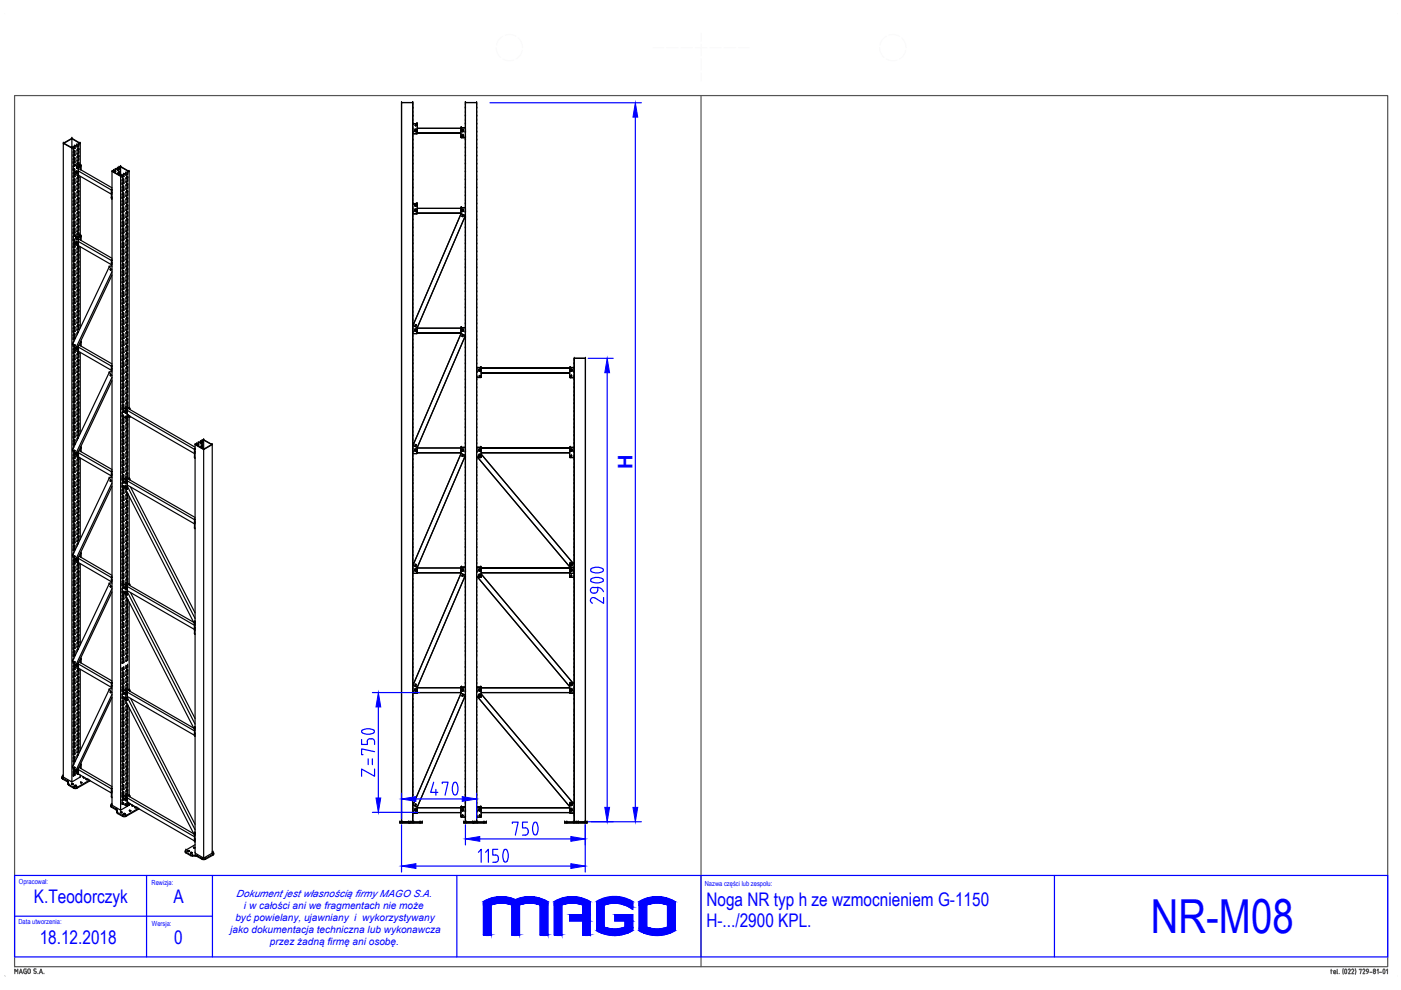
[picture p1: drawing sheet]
<svg xmlns="http://www.w3.org/2000/svg" width="297mm" height="210mm" viewBox="0 0 297 210" stroke-linecap="round" stroke-linejoin="round" font-family="sans-serif">
<defs><g id="words">
<text font-size="9.9" fill="#00f" x="244" y="197.8">NR-M08</text>
<text font-size="4.3" fill="#00f" x="134.1" y="99.5" transform="rotate(-90 134.1 99.5)">H</text>
<g font-size="4" fill="#00f">
<text x="7.2" y="191.5">K.Teodorczyk</text>
<text x="36.8" y="191.5">A</text>
<text x="149.8" y="192">Noga NR typ h ze wzmocnieniem G-1150</text>
<text x="149.8" y="196.6">H-.../2900 KPL.</text>
<text x="8.4" y="200.1">18.12.2018</text>
<text x="37" y="200.1">0</text>
</g>
<g font-size="2.1" fill="#00f">
<text x="50.1" y="190.1">Dokument jest własnością firmy MAGO S.A.</text>
<text x="48.8" y="197.8">jako dokumentacja techniczna lub wykonawcza</text>
<text x="49.9" y="195.2">być powielany, ujawniany i wykorzystywany</text>
<text x="51.7" y="192.7">i w całości ani we fragmentach nie może</text>
<text x="57.2" y="200.3">przez żadną firmę ani osobę.</text>
</g>
<g font-size="1.5" fill="#00f">
<text x="4" y="187.4">Opracował:</text>
<text x="32.1" y="187.7">Rewizja:</text>
<text x="149.4" y="187.8">Nazwa części lub zespołu:</text>
<text x="3.9" y="196">Data utworzenia:</text>
<text x="32.2" y="196.3">Wersja:</text>
</g>
</g></defs>
<!-- layer: 0 -->
<g fill="none" stroke="#000" stroke-width=".25">
<path d="M13.4 30.4l1.8 1v134.4l-1.8-1.1zM13.4 30.4l1.8-1.1 1.8 1.1M13.4 30.4h.1M13.5 30.4l1.7-1v1.9zM13.5 30.4h.1M15.2 31.4h.1M15.2 31.3h.1M15.2 29.4h.1M15.2 29.3h.1M15.2 29.4l1.7 1M15.5 31.2h.1M15.5 31.2l-.3 .1"/>
<path d="M15.5 39.8h.1M15.5 39.1h.1M15.5 38.9h.1M15.5 38.3h.1M15.5 37.6h.1M15.5 37.4h.1M15.5 36.8h.1M15.5 36.1h.1M15.5 35.9h.1M15.5 35.3h.1M15.5 34.7h.1M15.5 34.4h.1"/>
<path d="M15.5 33.8h.1M15.5 33.2h.1M15.5 32.9h.1M15.5 32.3h.1M15.5 31.7h.1M15.5 31.4h.1M15.5 35.8l.1 .1M15.5 31.2v.5M15.5 32.3v.9M15.5 33.8v.9M15.5 35.3v.8M15.5 36.8v.8"/>
<path d="M15.5 38.3v.8M15.5 39.8v.8M15.5 31.2l-.3 .2M15.6 32.2l-.1 .1M15.6 33.6l-.1 .2M15.6 36.6l-.1 .2M15.6 38.1l-.1 .2M15.6 39.6l-.1 .2M15.6 39.8h.1M15.6 39.6h.1M15.6 38.3h.1M15.6 38.1h.1"/>
<path d="M15.6 36.8h.1M15.6 36.6h.1M15.6 35.3h.1M15.6 35.1h.1M15.6 33.8h.1M15.6 33.6h.1M15.6 32.3h.1M15.6 32.2h.1M15.6 36.7v.1M15.6 36.8l1 .4M15.6 35.9h.1M15.6 35.9l.1 .1"/>
<path d="M15.7 35.1h.1M15.7 33.6h.1M15.7 32.1h.1M15.7 39.6h.1M15.7 38.1v.1M15.7 35.1v.1M15.7 32.2h.1M15.7 32.1v.1M15.7 33.6l.1 .1M15.7 36.6h.1M15.7 38.1h.1M15.7 39.6l.1 .1"/>
<path d="M15.7 35.1l.1 .1M15.7 35.1l-.2 .2M15.7 38h.1M15.7 38v.1M15.7 32.1l-.1 .1M15.7 33.6h-.1M15.7 36.6h-.1M15.7 38l-.1 .1M15.7 39.6h-.1M15.7 39.6v.1M15.7 33.6v.1M15.7 35.9h.1"/>
<path d="M15.7 35.9l-.2 .2M15.7 35.9l.1 .1M15.8 32.2v.7M15.8 33.7v.7M15.8 36.6h.1M15.8 38.1v.8M15.8 39.7v.7M15.8 35.2h.1M15.8 39.7h.1M15.8 38.9h.1M15.8 38.1h.1M15.8 37.4h.1"/>
<path d="M15.8 34.4h.1M15.8 33.7h.1M15.8 32.9h.1M15.8 32.2h.1M15.8 31.4h.1M15.8 31h.1M15.8 36h.1M15.8 35h.1M15.8 33.6v.8M15.8 35v.2M15.8 36v.6M15.8 36.9v.5"/>
<path d="M15.8 39.6v.8M15.8 38.9l-.3 .2M15.8 37.4l-.3 .2M15.8 34.4l-.3 .2M15.8 32.9l-.3 .2M15.8 31.4l-.3 .2M15.8 31.4l.1 .1M15.8 36l-.3 .1M15.8 35l.7 .4M15.9 36.9l-.1 .5M15.9 39.6h.1M15.9 38.9h.1"/>
<path d="M15.9 38.1h.1M15.9 37.5h.1M15.9 34.4h.1M15.9 33.6h.1M15.9 33h.1M15.9 32.1h.1M15.9 31.5h.1M15.9 31h.1M15.9 38.9l-.4 .2M15.9 37.5l-.4 .1M15.9 34.4l-.4 .3M15.9 33l-.4 .2"/>
<path d="M15.9 31.5l-.4 .2M15.9 35l.7 .5M15.9 35h.1M15.9 35h-.1M16 36.6h.1M16.1 36.4l.3 .1 .1 .2-.2 .2-.2-.1M16.1 36.8h.1M16.1 36.4h.1M16.2 36.4h.1M16.3 35.5v.2M16.3 35.5h.1M16.3 30.7l-.5 .3v.4"/>
<path d="M16.3 30.7h.1M16.3 36.5l-.2-.1-.1 .2 .1 .2M16.3 36.9h.1M16.3 36.5h.1M16.3 35.5l.1 .1M16.3 35.5l.1 .2M16.3 35.7h.1M16.3 30.7v.1M16.3 39.3v.9l.4-.3M16.3 37.8v.9l.4-.2M16.3 33.3v.9l.4-.2M16.3 31.9v.8l.4-.2"/>
<path d="M16.3 39.3h.1M16.3 38.7h.1M16.3 37.8h.1M16.3 34.8h.1M16.3 34.2h.1M16.3 33.3h.1M16.3 32.7h.1M16.3 31.9h.1M16.3 31.2h.1M16.3 30.8h.1M16.3 34.8v.4M16.3 35.5v.1"/>
<path d="M16.4 36.5v.2M16.4 36.8h.1M16.4 36.7h.1M16.4 36.5h.1M16.4 34.9h.1M16.4 34.7h.1M16.4 34.7v.2M16.4 34.7l.6 .4M16.4 39.3h.1M16.4 37.8h.1M16.4 33.3h.1M16.4 31.8h.1"/>
<path d="M16.4 34.7l.7 .4M16.5 36.7l-.2 .2M16.5 36.7h.1M16.5 35.4l.1 .1M16.5 37.3h.1M16.5 35.4h.1M16.6 31.7l-.3 .2M16.6 31.6l.1-.1v.2M16.6 33.1l-.3 .2M16.6 33.1l.1-.1v.2M16.6 37.6l-.3 .2M16.6 37.6l.1-.1v.2"/>
<path d="M16.6 39.1l-.3 .2M16.6 39.1l.1-.1v.1M16.6 34.6l.1-.1-.1 .1M16.6 39.1h.1M16.6 37.6h.1M16.6 34.6h.1M16.6 33.1h.1M16.6 31.7h.1M16.6 31.6h.1M16.6 35.5v1.8M16.6 35.5v1.7M16.6 37.2h.1"/>
<path d="M16.6 35.5h.1M16.6 35.3h.1M16.6 31.6v.1M16.6 34.6l-.1 .1M16.6 35.3l-.1 .1M16.6 33v.1M16.6 37.5v.1M16.6 39v.1M16.6 39.1v.8M16.6 37.6v.8M16.6 33.2v.7M16.6 31.7v.8"/>
<path d="M16.6 30.5v.5M16.6 30.7v.3M16.6 32.2v.3M16.6 33.7v.2M16.6 38.2v.2M16.6 39.7v.2M16.6 39.9h.1M16.6 39.7h.1M16.6 38.4h.1M16.6 38.2h.1M16.6 33.9h.1M16.6 33.7h.1"/>
<path d="M16.6 32.5h.1M16.6 32.2h.1M16.6 31h.1M16.6 30.7h.1M16.6 30.5h.1M16.6 34.7v.1M16.6 39.9l-.3 .2M16.6 38.4l-.3 .2M16.6 33.9l-.3 .2M16.6 32.5l-.3 .1M16.6 31l-.3 .1M16.6 30.5l.1 .1"/>
<path d="M16.6 35.7l7.1 4.1M16.6 37.2l7 4M16.6 36.3l7 4M16.7 31l-.4 .2v-.4l-.4 .2v.5M16.7 39.9h.1M16.7 39.7h.1M16.7 39.1h.1M16.7 39h.1M16.7 38.5h.1M16.7 38.2h.1M16.7 37.7h.1M16.7 37.5h.1"/>
<path d="M16.7 34.7h.1M16.7 34.5h.1M16.7 34h.1M16.7 33.8h.1M16.7 33.2h.1M16.7 33h.1M16.7 32.5h.1M16.7 32.2h.1M16.7 31.7h.1M16.7 31.5h.1M16.7 31h.1M16.7 30.8h.1"/>
<path d="M16.7 37.6h.1M16.7 34.6h.1M16.7 33.1h.1M16.7 30.6h.1M16.7 34.6v.1M16.7 34.6v.2M16.7 39.1v.6M16.7 37.6v.6M16.7 33.1v.7M16.7 31.7v.5M16.7 30.6v.2M16.8 35.2l.1 .2"/>
<path d="M16.8 35.2h.1M16.8 35.2l.1 .1M16.8 35.4h.1M16.9 30.4h.1M16.9 35.4h.1M16.9 30.4l-.3 .1M17 30.4h.1M17 35.1l.1 .1M17 35.1h.1M17 30.4v4.6M17 37.4v12.5M17 30.4l-.3 .2"/>
<path d="M17.1 35.2l.1 .9M17.1 35.2h.1M17.1 35h.1M17.1 35.2v.8M17.1 35l-.1 .1M17.1 35.1l.1 .1M17.2 35.2h.1M23.7 36.4h.1M23.7 36.4v134.3M23.7 36.4l1.9 1M23.9 36.4h.1M23.9 36.4l1.7 .9"/>
<path d="M24.1 36.1h.1M24.1 36.1l.1 .1M24.1 36.1l-.4 .3M24.2 36.4h.1M24.2 36.2h.1M24.2 36.2v.3M24.2 36.2l-.3 .2M24.4 36.4h.1M24.4 35.9h.1M24.4 36.4l-.2 .1M24.4 35.9l.1 .1M24.5 36.4h.1"/>
<path d="M24.5 36h.1M24.5 36.4l-.2 .2M24.9 35.7l-.5 .2v.5M24.9 35.7h.1M25 36.8h.1M25 36.2h.1M25 35.7h.1M25 36.8v.1M25.1 36.8h.1M25.1 36.6l-.1 .2M25.1 36.6l.2-.1v.1M25.1 36.6h.1"/>
<path d="M25.2 35.7l.1 .3zM25.2 36.6h.1M25.2 35.9h.1M25.2 35.7h.1M25.2 35.5h.1M25.2 35.5v.2M25.2 36.5v.1M25.2 35.9l-.2 .2M25.3 36.6h.1M25.3 36.5h.1M25.3 36.6l-.1 .5M25.3 36l-.3 .2v-.5l-.5 .3v.4"/>
<path d="M25.3 36h.1M25.3 35.7h.1M25.3 35.5h.1M25.3 35.5v.2M25.3 36.6v.6M25.6 37.4v134.4l1.8-1.1M25.6 37.4h.1M25.6 37.3h.1M25.6 35.4h.1M25.6 35.3h.1M25.6 35.4v1.9M25.6 35.3l1.8 1.1"/>
<path d="M25.6 35.3l-.4 .2M25.6 35.4l-.3 .1M25.6 35.4l1.7 1M25.8 37.2h.1M25.8 37.2l-.2 .1M25.9 39.8h.1M25.9 39.1h.1M25.9 38.9h.1M25.9 38.3h.1M25.9 37.6h.1M25.9 37.4h.1M25.9 37.2h.1"/>
<path d="M25.9 37.2v.4M25.9 38.3v.8M25.9 39.8v.8M25.9 37.2l-.3 .2M26 38.1l-.1 .2M26 39.6l-.1 .2M26 39.8h.1M26 39.6h.1M26 38.3h.1M26 38.1h.1M26.1 38.1h.1M26 38.1l.1 .1"/>
<path d="M26.1 39.6l.1 .1M26.1 39.6h.1M26.1 38h.1M26.1 38l-.1 .1M26.1 39.6h-.1M26.1 38v.1M26.1 39.6v.1M26.2 38.1v.8zM26.2 39.7h.1M26.2 38.1h.1M26.2 39.6v.8v-.7M26.2 38.9h.1"/>
<path d="M26.2 37.4h.1M26.2 36.9h.1M26.2 37.4v.1M26.2 38.9l-.3 .2M26.2 37.4l-.3 .2M26.2 36.9v.1M26.2 39.6h.1M26.2 37.5h.1M26.2 37h.1M26.2 37.5l-.3 .1M26.7 36.7l-.5 .2v.5M26.7 36.7h.1"/>
<path d="M26.7 39.3v.9l.4-.3M26.7 37.8v.9l.4-.2M26.7 37.2v-.5l-.5 .3v.5M26.7 39.3h.1M26.7 38.7h.1M26.7 37.8h.1M26.7 37.2h.1M26.8 39.3h.1M26.8 37.8h.1M26.9 37.6l-.2 .2M26.9 37.6l.1-.1v.2M26.9 39.1l-.2 .2"/>
<path d="M26.9 39.1l.1-.1v.1M26.9 39.1h.1M26.9 37.6h.1M27 37.6h.1M27 39.1h.1M27 37.5v.1M27 39v.1M27 36.7l.1 .3zM27 38.2l.1 .3zM27 39.7l.1 .2zM27 36.5l.1 .2M27 39.7h.1"/>
<path d="M27 39h.1M27 38.4h.1M27 37.7h.1M27 37.5h.1M27 36.9h.1M27 36.7h.1M27 36.5h.1M27 36.5v.2M27 37.6v.6M27 39.1v.6M27 39.9l-.3 .2M27 38.4l-.3 .2"/>
<path d="M27 36.9l-.3 .2M27.1 39.9h.1M27.1 39.7h.1M27.1 38.5h.1M27.1 38.2h.1M27.1 37h.1M27.1 36.7h.1M27.1 36.5h.1M27.1 37l-.4 .2M27.1 39.1h.1M27.1 37.6h.1M27.1 39.1v.6"/>
<path d="M27.1 37.6v.6M27.3 36.4h.1M27.3 36.4l-.3 .1M27.4 36.4h.1M27.4 36.4v50.1M27.4 36.4l-.3 .1M85.1 21.7h2.4v152.6h-2.4v-152.6h2.4v152.6h-2.4zM85.1 21.7h.1M87.5 39.9h.1M87.5 39.8h.1M87.5 39.2h.1M87.5 38.9h.1"/>
<path d="M87.5 38.3h.1M87.5 38.1h.1M87.5 37.5h.1M87.5 37.2h.1M87.5 36.6h.1M87.5 36.4h.1M87.5 35.8h.1M87.5 35.5h.1M87.5 34.9h.1M87.5 34.7h.1M87.5 34.1h.1M87.5 33.9h.1"/>
<path d="M87.5 33.2h.1M87.5 33h.1M87.5 32.4h.1M87.5 32.2h.1M87.5 31.5h.1M87.5 31.4h.1M87.5 31.3h.1M87.5 30.7h.1M87.5 30.5h.1M87.5 29.8h.1M87.5 29.7h.1M87.5 29.6h.1"/>
<path d="M87.5 29h.1M87.5 28.8h.1M87.5 28.1h.1M87.5 28h.1M87.5 27.9h.1M87.5 27.3h.1M87.5 27.1h.1M87.5 26.4h.1M87.5 26.3h.1M87.5 26.2h.1M87.5 25.6h.1M87.5 25.4h.1"/>
<path d="M87.5 24.7h.1M87.5 24.6h.1M87.5 24.5h.1M87.5 23.9h.1M87.5 23.7h.1M87.5 23h.1M87.5 22.9h.1M87.5 22.8h.1M87.5 22.3h.1M87.5 22h.1M87.5 21.7h.1M87.5 26.2l1 .1"/>
<path d="M87.5 28.3h.9h-.9M87.5 26.2v.2M87.5 27.3v.8M87.9 27.7h.1M88 27.5l.3 .2-.1 .2h-.2zM88 27.9h.1M88 27.5h.1M88.1 26.5l.2 .1-.2 .1zM88.1 26.7h.1M88.2 27.9h.1M88.2 27.5h.1M88.3 27.7h.1"/>
<path d="M88.4 28.3h.1M88.4 26.2h.1M88.5 28.2h9.2h-9.2M88.5 28.3h-.1M88.5 26.3l-.1 2M88.5 26.3l-1-.1v.2M88.5 28.3h.1M88.5 26.3h.1M88.5 26.3v2M88.5 27.2h9.2M97.7 27.2v1.9l1 .1M97.7 29.1h.1"/>
<path d="M97.7 27.2h.1M97.7 27.2v1.9M97.7 27.1h1zM97.8 28.9h.1M97.8 27.7h.1M97.8 29.2h.1M97.8 27.1h.1M98 28.7h.2v.4h-.2l-.2-.2zM98 29.1h.1M98 28.7h.1M98 27.5h.2v.4h-.2l-.2-.2zM98 27.9h.1"/>
<path d="M98 27.5h.1M98.2 29.1h.1M98.2 28.7h.1M98.2 27.9h.1M98.2 27.5h.1M98.3 28.9h.1M98.3 27.7h.1M98.7 21.7v152.6h.1M98.7 21.7h2.3v152.6h-2.3zM98.7 39.9h.1M98.7 39.8h.1M98.7 39.2h.1"/>
<path d="M98.7 38.9h.1M98.7 38.3h.1M98.7 38.1h.1M98.7 37.5h.1M98.7 37.2h.1M98.7 36.6h.1M98.7 36.4h.1M98.7 35.8h.1M98.7 35.5h.1M98.7 34.9h.1M98.7 34.7h.1M98.7 34.1h.1"/>
<path d="M98.7 33.9h.1M98.7 33.2h.1M98.7 33h.1M98.7 32.4h.1M98.7 32.2h.1M98.7 31.5h.1M98.7 31.4h.1M98.7 31.3h.1M98.7 30.7h.1M98.7 30.5h.1M98.7 29.8h.1M98.7 29.7h.1"/>
<path d="M98.7 29.6h.1M98.7 29h.1M98.7 28.8h.1M98.7 28.1h.1M98.7 28h.1M98.7 27.9h.1M98.7 27.3h.1M98.7 27.1h.1M98.7 26.4h.1M98.7 26.3h.1M98.7 26.2h.1M98.7 25.6h.1"/>
<path d="M98.7 25.4h.1M98.7 24.7h.1M98.7 24.6h.1M98.7 24.5h.1M98.7 23.9h.1M98.7 23.7h.1M98.7 23h.1M98.7 22.9h.1M98.7 22.8h.1M98.7 22.3h.1M98.7 22h.1M98.7 21.7h.1"/>
<path d="M98.7 29v.2l-1-.1M98.7 29.2h.1M98.7 27.3v.8M98.7 29v.2M98.7 21.7h2.3M101 39.9h.1M101 39.8h.1M101 39.2h.1M101 38.9h.1M101 38.3h.1M101 38.1h.1M101 37.5h.1"/>
<path d="M101 37.2h.1M101 36.6h.1M101 36.4h.1M101 35.8h.1M101 35.5h.1M101 34.9h.1M101 34.7h.1M101 34.1h.1M101 33.9h.1M101 33.2h.1M101 33h.1M101 32.4h.1"/>
<path d="M101 32.2h.1M101 31.5h.1M101 31.4h.1M101 31.3h.1M101 30.7h.1M101 30.5h.1M101 29.8h.1M101 29.7h.1M101 29.6h.1M101 29h.1M101 28.8h.1M101 28.1h.1"/>
<path d="M101 28h.1M101 27.9h.1M101 27.3h.1M101 27.1h.1M101 26.4h.1M101 26.3h.1M101 26.2h.1M101 25.6h.1M101 25.4h.1M101 24.7h.1M101 24.6h.1M101 24.5h.1"/>
<path d="M101 23.9h.1M101 23.7h.1M101 23h.1M101 22.9h.1M101 22.8h.1M101 22.3h.1M101 22h.1M101 21.7h.1M101 21.7v152.6M15.5 50.8l.1 .1M15.5 59.8h.1M15.5 59.2h.1"/>
<path d="M15.5 58.5h.1M15.5 58.3h.1M15.5 57.7h.1M15.5 57.1h.1M15.5 56.8h.1M15.5 56.2h.1M15.5 55.6h.1M15.5 55.3h.1M15.5 54.7h.1M15.5 54h.1M15.5 53.8h.1M15.5 53.2h.1"/>
<path d="M15.5 52.6h.1M15.5 52.3h.1M15.5 51.8h.1M15.5 51.1h.1M15.5 50.8h.1M15.5 50.2h.1M15.5 49.6h.1M15.5 49.3h.1M15.5 48.8h.1M15.5 48.1h.1M15.5 47.9h.1M15.5 47.3h.1"/>
<path d="M15.5 46.6h.1M15.5 46.3h.1M15.5 45.8h.1M15.5 45.1h.1M15.5 44.9h.1M15.5 44.3h.1M15.5 43.6h.1M15.5 43.4h.1M15.5 42.8h.1M15.5 42.1h.1M15.5 41.9h.1M15.5 41.3h.1"/>
<path d="M15.5 40.6h.1M15.5 40.4h.1M15.5 41.3v.8M15.5 42.8v.8M15.5 44.3v.8M15.5 45.8v.8M15.5 47.3v.8M15.5 48.8v.8M15.5 50.2v.9M15.5 51.8v.8M15.5 53.2v.8M15.5 54.7v.9"/>
<path d="M15.5 56.2v.9M15.5 57.7v.8M15.5 59.2v.8M15.6 41.1l-.1 .2M15.6 42.6l-.1 .2M15.6 44.1l-.1 .2M15.6 45.6l-.1 .2M15.6 47.1l-.1 .2M15.6 48.6l-.1 .2M15.6 50.1l-.1 .1M15.6 51.5l-.1 .3M15.6 53.1l-.1 .1"/>
<path d="M15.6 54.6l-.1 .1M15.6 56l-.1 .2M15.6 57.6l-.1 .1M15.6 59l-.1 .2M15.6 59.2h.1M15.6 59h.1M15.6 57.7h.1M15.6 57.6h.1M15.6 56.2h.1M15.6 56h.1M15.6 54.7h.1M15.6 54.6h.1"/>
<path d="M15.6 53.2h.1M15.6 53.1h.1M15.6 51.7h.1M15.6 51.5h.1M15.6 50.2h.1M15.6 50.1h.1M15.6 48.7h.1M15.6 48.6h.1M15.6 47.2h.1M15.6 47.1h.1M15.6 45.7h.1M15.6 45.6h.1"/>
<path d="M15.6 44.3h.1M15.6 44.1h.1M15.6 42.7h.1M15.6 42.6h.1M15.6 41.3h.1M15.6 41.1h.1M15.6 50.9h.1M15.6 51.7l.9 .5M15.7 59h.1M15.7 56h.1M15.7 53h.1M15.7 50h.1"/>
<path d="M15.7 45.5v.1M15.7 42.6h.1M15.7 41.1h.1M15.7 47.1h.1M15.7 51.5h.1M15.7 57.5v.1M15.7 48.5v.1M15.7 45.6h.1M15.7 51.5v.1M15.7 54.5v.1M15.7 44.1h.1M15.7 42.5v.1"/>
<path d="M15.7 45.5h.1M15.7 48.6h.1M15.7 48.5h.1M15.7 50.1h.1M15.7 51.6h.1M15.7 53.1h.1M15.7 53v.1M15.7 54.6h.1M15.7 54.5h.1M15.7 56l.1 .1M15.7 57.5l.1 .1M15.7 41h.1"/>
<path d="M15.7 57.5h.1M15.7 47h.1M15.7 44h.1M15.7 42.5h.1M15.7 59v.1M15.7 57.6h.1M15.7 41v.1M15.7 44v.1M15.7 47v.1M15.7 50v.1M15.7 41l-.1 .1M15.7 42.5l-.1 .1"/>
<path d="M15.7 44l-.1 .1M15.7 45.5l-.1 .1M15.7 47l-.1 .1M15.7 48.5l-.1 .1M15.7 50l-.1 .1M15.7 51.5h-.1M15.7 53l-.1 .1M15.7 54.5l-.1 .1M15.7 56h-.1M15.7 57.5l-.1 .1M15.7 59h-.1M15.7 56v.1"/>
<path d="M15.7 42.6v.1M15.7 50.9h.1M15.7 50.9l-.2 .1M15.8 51.6h.1M15.8 50.1h.1M15.8 50.1v-.2l.8 .5M15.8 50.9h.1M15.8 49.9h.1M15.8 41.1v.8M15.8 42.6v.8M15.8 44.1v.8M15.8 47.1v.8"/>
<path d="M15.8 48.6v.7M15.8 53.1v.7M15.8 54.6v.7M15.8 56.1v.7M15.8 57.6v.7M15.8 59v.8M15.8 59.8h.1M15.8 59h.1M15.8 58.3h.1M15.8 57.6h.1M15.8 56.8h.1M15.8 56.1h.1"/>
<path d="M15.8 55.3h.1M15.8 54.6h.1M15.8 53.8h.1M15.8 53.1h.1M15.8 52.4h.1M15.8 49.3h.1M15.8 48.6h.1M15.8 47.9h.1M15.8 47.1h.1M15.8 46.4h.1M15.8 45.6h.1M15.8 44.9h.1"/>
<path d="M15.8 44.1h.1M15.8 43.4h.1M15.8 42.6h.1M15.8 41.9h.1M15.8 41.1h.1M15.8 40.4h.1M15.8 45.6v.8M15.8 50.9v.7M15.8 51.8v.6M15.8 56v.8M15.8 59.8l-.3 .2M15.8 58.3l-.3 .1"/>
<path d="M15.8 56.8l-.3 .2M15.8 55.3l-.3 .2M15.8 53.8l-.3 .2M15.8 52.4l-.3 .1M15.8 49.3l-.3 .2M15.8 47.9l-.3 .1M15.8 46.4l-.3 .1M15.8 44.9l-.3 .1M15.8 43.4l-.3 .1M15.8 41.9l-.3 .1M15.8 40.4l-.3 .1M15.8 50.9l-.3 .2"/>
<path d="M15.9 51.8l-.1 .6M15.9 59.8h.1M15.9 59h.1M15.9 58.4h.1M15.9 57.5h.1M15.9 56.8h.1M15.9 56h.1M15.9 55.4h.1M15.9 54.5h.1M15.9 53.9h.1M15.9 53h.1M15.9 52.4h.1"/>
<path d="M15.9 49.4h.1M15.9 48.5h.1M15.9 47.9h.1M15.9 47.1h.1M15.9 46.4h.1M15.9 45.6h.1M15.9 44.9h.1M15.9 44.1h.1M15.9 43.4h.1M15.9 42.6h.1M15.9 41.9h.1M15.9 41.1h.1"/>
<path d="M15.9 40.4h.1M15.9 45.6h-.1M15.9 45.6v.8M15.9 59.8l-.4 .2M15.9 58.4l-.4 .1M15.9 56.8l-.4 .3M15.9 55.4l-.4 .2M15.9 53.9l-.4 .1M15.9 52.4l-.4 .2M15.9 49.4l-.4 .2M15.9 47.9l-.4 .2M15.9 46.4l-.4 .2"/>
<path d="M15.9 44.9l-.4 .2M15.9 43.4l-.4 .2M15.9 41.9l-.4 .2M15.9 40.4l-.4 .2M15.9 49.9l.7 .5M15.9 49.9h.1M15.9 49.9h-.1M16 51.5h.1M16 50.5h.1M16.1 51.4h.3l.1 .2-.2 .2-.2-.1M16.1 51.7h.1M16.1 51.4h.1"/>
<path d="M16.1 50.4h.3l.1 .2-.2 .2-.2-.1M16.1 50.7h.1M16.1 50.4h.1M16.2 51.3h.1M16.2 50.3h.1M16.3 51.5l-.2-.1-.1 .1 .1 .2M16.3 51.8h.1M16.3 51.5h.1M16.3 50.4h-.2l-.1 .1 .1 .2M16.3 50.8h.1M16.3 50.4h.1M16.3 45.3v.8l.4-.2"/>
<path d="M16.3 43.8v.8l.4-.2M16.3 42.3v.9l.4-.2M16.3 40.8v.8l.4-.1M16.3 59.6h.1M16.3 58.7h.1M16.3 58.1h.1M16.3 57.3h.1M16.3 56.6h.1M16.3 55.7h.1M16.3 55.1h.1M16.3 54.3h.1M16.3 53.6h.1"/>
<path d="M16.3 52.8h.1M16.3 49.8h.1M16.3 49.1h.1M16.3 48.3h.1M16.3 47.6h.1M16.3 46.8h.1M16.3 46.1h.1M16.3 45.3h.1M16.3 44.6h.1M16.3 43.8h.1M16.3 43.2h.1M16.3 42.3h.1"/>
<path d="M16.3 41.6h.1M16.3 40.8h.1M16.3 40.2h.1M16.3 46.8v.8M16.3 48.3v.8M16.3 49.8v.4M16.3 52.8v.8M16.3 54.3v.8M16.3 55.7v.9M16.3 57.3v.8M16.3 58.7v.9M16.4 51.4v.3"/>
<path d="M16.4 51.7h.1M16.4 51.4h.1M16.4 50.4v.3M16.4 50.7h.1M16.4 50.4h.1M16.4 49.8h.1M16.4 49.6h.1M16.4 49.6v.2M16.4 49.6l.6 .4M16.4 49.6l.7 .5M16.4 58.7h.1M16.4 57.2h.1"/>
<path d="M16.4 55.7h.1M16.4 54.2h.1M16.4 52.7h.1M16.4 48.2h.1M16.4 46.8h.1M16.4 45.2h.1M16.4 43.8h.1M16.4 42.3h.1M16.4 40.8h.1M16.5 51.6l-.2 .2M16.5 51.6h.1M16.5 50.6l-.2 .2"/>
<path d="M16.5 50.6h.1M16.5 50.3l.3-.2zM16.5 52.2h.1M16.5 50.3h.1M16.6 52.1h.1M16.6 50.4v1.8M16.6 50.4v1.7M16.6 50.4h.1M16.6 50.3h.1M16.6 40.6l-.3 .2M16.6 40.5l.1 .1M16.6 43.6l-.3 .2"/>
<path d="M16.6 43.5h.1v.1M16.6 45.1l-.3 .2M16.6 45l.1 .1M16.6 48.1l-.3 .2M16.6 48l.1-.1v.2M16.6 49.6h-.1M16.6 49.5l.1-.1v.2M16.6 54l-.3 .3M16.6 54l.1-.1v.2M16.6 55.5l-.3 .2M16.6 55.5l.1-.1v.2M16.6 58.5l-.3 .2"/>
<path d="M16.6 58.5l.1-.1v.2M16.6 60l.1-.1v.2M16.6 57h.1M16.6 52.5h.1M16.6 46.6h.1M16.6 42.1h.1M16.6 60h.1M16.6 58.5h.1M16.6 55.5h.1M16.6 54h.1M16.6 49.6h.1M16.6 49.5h.1"/>
<path d="M16.6 48.1h.1M16.6 48h.1M16.6 45.1h.1M16.6 43.6h.1M16.6 40.6h.1M16.6 40.5h.1M16.6 40.5v.1M16.6 48v.1M16.6 49.5v.1M16.6 50.3h-.1M16.6 52.6h.1M16.6 57l.1 .1"/>
<path d="M16.6 42v.1M16.6 43.5v.1M16.6 45v.1M16.6 46.5v.1M16.6 52.5v.1M16.6 55.4v.1M16.6 58.4v.1M16.6 59.9v.1M16.6 50.4l.3-.1zM16.6 58.5v.8M16.6 57.1v.8M16.6 55.6v.8"/>
<path d="M16.6 54.1v.7M16.6 52.6v.8M16.6 48.1v.8M16.6 46.6v.8M16.6 45.1v.8M16.6 43.6v.8M16.6 42.1v.8M16.6 40.6v.8M16.6 41.2v.2M16.6 42.7v.2M16.6 44.2v.2M16.6 45.7v.2"/>
<path d="M16.6 47.1v.3M16.6 48.7v.2M16.6 53.1v.3M16.6 54.6v.2M16.6 56.1v.3M16.6 57.6v.3M16.6 59.1v.2M16.6 59.3h.1M16.6 59.1h.1M16.6 57.9h.1M16.6 57.6h.1M16.6 56.4h.1"/>
<path d="M16.6 56.1h.1M16.6 54.8h.1M16.6 54.6h.1M16.6 53.4h.1M16.6 53.1h.1M16.6 48.9h.1M16.6 48.7h.1M16.6 47.4h.1M16.6 47.1h.1M16.6 45.9h.1M16.6 45.7h.1M16.6 44.4h.1"/>
<path d="M16.6 44.2h.1M16.6 42.9h.1M16.6 42.7h.1M16.6 41.4h.1M16.6 41.2h.1M16.6 49.6v.1M16.6 50.7l7.1 4.1M16.6 52.1l7 4M16.6 51.2l7 4M16.6 56.4l-.3 .1M16.6 59.3l-.3 .2M16.6 57.9l-.3 .1"/>
<path d="M16.6 54.8l-.3 .2M16.6 53.4l-.3 .1M16.6 48.9l-.3 .2M16.6 47.4l-.3 .2M16.6 45.9l-.3 .1M16.6 44.4l-.3 .2M16.6 42.9l-.3 .2M16.6 41.4l-.3 .2M16.7 42.1v-.1l-.4 .3M16.7 46.6v-.1l-.4 .3M16.7 52.6v-.2l-.4 .4M16.7 57.1v-.2l-.4 .4"/>
<path d="M16.7 59.9h.1M16.7 59.4h.1M16.7 59.1h.1M16.7 58.6h.1M16.7 58.4h.1M16.7 57.9h.1M16.7 57.6h.1M16.7 57.1h.1M16.7 56.9h.1M16.7 56.4h.1M16.7 56.2h.1M16.7 55.6h.1"/>
<path d="M16.7 55.4h.1M16.7 54.9h.1M16.7 54.6h.1M16.7 54.1h.1M16.7 53.9h.1M16.7 53.4h.1M16.7 53.2h.1M16.7 52.6h.1M16.7 52.4h.1M16.7 49.6h.1M16.7 49.4h.1M16.7 48.9h.1"/>
<path d="M16.7 48.7h.1M16.7 48.1h.1M16.7 47.9h.1M16.7 47.4h.1M16.7 47.2h.1M16.7 46.6h.1M16.7 46.5h.1M16.7 45.9h.1M16.7 45.7h.1M16.7 45.1h.1M16.7 45h.1M16.7 44.4h.1"/>
<path d="M16.7 44.2h.1M16.7 43.6h.1M16.7 43.5h.1M16.7 43h.1M16.7 42.7h.1M16.7 42.1h.1M16.7 42h.1M16.7 41.5h.1M16.7 41.2h.1M16.7 40.6h.1M16.7 40.5h.1M16.7 59.4l-.4 .2"/>
<path d="M16.7 57.9l-.4 .2M16.7 56.4l-.4 .2M16.7 54.9l-.4 .2M16.7 53.4l-.4 .2M16.7 48.9l-.4 .2M16.7 47.4l-.4 .2M16.7 58.5h.1M16.7 58.5v.6M16.7 57.1v.5M16.7 55.5v.7M16.7 54v.6M16.7 52.6v.6"/>
<path d="M16.7 49.6v.2M16.7 48.1v.6M16.7 46.6v.6M16.7 45.1v.6M16.7 43.6v.6M16.7 42.1v.6M16.7 40.6v.6M16.8 50.1l.1 .1-.1 .1M16.8 50.1h.1M16.9 50.3l-.3 .1 .3-.1M16.9 50.3h.1M17 49.9h.1"/>
<path d="M17 50l.1 .1M17 50h.1M17 52.3v17.2M17.1 49.9h.1M17.1 50.2l.1 .8M17.1 50h.1M17.1 50.1v.8M17.1 50h-.1M17.1 50.1h.1M17.2 50.2h.1M17.2 50.1h.1M23.2 56.6h.1"/>
<path d="M23.2 56.6l.5 .6M23.2 56.6l-7.8 16.4M23.3 57.1l.2 .2zM23.5 57.1h.1M23.6 55.9h.1M23.6 55.3v1M23.6 55.2v.1M23.6 55.3h.1M23.6 41.9h.1M23.6 40.9h.1M23.6 40.3h.1M23.6 42h.1"/>
<path d="M23.6 56.3h.1M23.6 40.3v1.7M23.6 56.3l.1 .2M23.6 56.3l-.4 .3M23.7 55.2v.1M23.7 40.3h.1M23.7 56.1h.1M23.7 55.7h.1M23.7 55.2h.1M23.7 42.1h.1M23.7 41.8h.1M23.7 40.8v.4"/>
<path d="M23.7 41.1h.1M23.7 40.8h.1M23.7 42.2h.1M23.7 55.8l-.1 .1 .1 .2M23.7 41.9h-.1l.1 .3-.1-.2M23.7 40.2v.1M23.7 57.6l-7.6 16.2 .5-.3 7.1-15.2M25.9 59.8h.1M25.9 59.2h.1M25.9 58.5h.1M25.9 58.3h.1M25.9 57.7h.1"/>
<path d="M25.9 57.1h.1M25.9 56.8h.1M25.9 56.2h.1M25.9 55.6h.1M25.9 55.3h.1M25.9 54.7h.1M25.9 54h.1M25.9 53.8h.1M25.9 53.2h.1M25.9 52.6h.1M25.9 52.3h.1M25.9 51.8h.1"/>
<path d="M25.9 51.1h.1M25.9 50.8h.1M25.9 50.2h.1M25.9 49.6h.1M25.9 49.3h.1M25.9 48.8h.1M25.9 48.1h.1M25.9 47.9h.1M25.9 47.3h.1M25.9 46.6h.1M25.9 46.3h.1M25.9 45.8h.1"/>
<path d="M25.9 45.1h.1M25.9 44.9h.1M25.9 44.3h.1M25.9 43.6h.1M25.9 43.4h.1M25.9 42.8h.1M25.9 42.1h.1M25.9 41.9h.1M25.9 41.3h.1M25.9 40.6h.1M25.9 40.4h.1M25.9 41.3v.8"/>
<path d="M25.9 42.8v.8M25.9 44.3v.8M25.9 45.8v.8M25.9 47.3v.8M25.9 48.8v.8M25.9 50.2v.9M25.9 51.8v.8M25.9 53.2v.8M25.9 54.7v.9M25.9 56.2v.9M25.9 57.7v.8M25.9 59.2v.8"/>
<path d="M26 41.1l-.1 .2M26 42.6l-.1 .2M26 44.1l-.1 .2M26 45.6l-.1 .2M26 47.1l-.1 .2M26 48.6l-.1 .2M26 50.1l-.1 .1M26 53.1l-.1 .1M26 54.6l-.1 .1M26 57.6l-.1 .1M26 59l-.1 .2M26 59.2h.1"/>
<path d="M26 59h.1M26 57.7h.1M26 57.6h.1M26 56.2h.1M26 56h.1M26 54.7h.1M26 54.6h.1M26 53.2h.1M26 53.1h.1M26 51.7h.1M26 51.5h.1M26 50.2h.1"/>
<path d="M26 50.1h.1M26 48.7h.1M26 48.6h.1M26 47.2h.1M26 47.1h.1M26 45.7h.1M26 45.6h.1M26 44.3h.1M26 44.1h.1M26 42.7h.1M26 42.6h.1M26 41.3h.1"/>
<path d="M26 41.1h.1M26.1 44.1h.1M26.1 48.5h.1M26 50h.1M26 50l.1 .1M26 53h.1M26.1 54.5h.1M26 51.5l-.1 .3M26 41h.1M26 42.5l.1 .1M26 47l.1 .1M26 57.5h.1"/>
<path d="M26 59l.1 .1M26 54.5l.1 .1M26 48.5l.1 .1M26.1 41.1h.1M26.1 42.6h.1M26.1 45.6h.1M26.1 47.1h.1M26.1 48.6h.1M26.1 50.1h.1M26.1 53.1h.1M26.1 54.6h.1M26.1 57.5v.1"/>
<path d="M26.1 57.5l.1 .1M26.1 59h.1M26.1 56h.1M26.1 56l.1 .1M26.1 56l-.2 .2M26.1 51.5h.1M26.1 45.5h.1M26.1 41h.1M26.1 57.5h.1M26.1 53h.1M26.1 50h.1M26.1 47h.1"/>
<path d="M26.1 44h.1M26.1 42.5h.1M26.1 41l-.1 .1M26.1 41v.1M26.1 42.5v.1M26.1 44v.1M26.1 47v.1M26.1 51.5v.1M26.1 53v.1M26.1 42.5l-.1 .1M26.1 44l-.1 .1M26.1 45.5l-.1 .1"/>
<path d="M26.1 47l-.1 .1M26.1 48.5l-.1 .1M26.1 50l-.1 .1M26.1 53l-.1 .1M26.1 54.5l-.1 .1M26.1 57.5l-.1 .1M26.1 59h-.1M26.1 57.6h.1M26.1 56v.1M26.1 51.6h.1M26.1 42.6v.1M26.2 41.1v.8z"/>
<path d="M26.2 42.6v.8zM26.2 44.1v.8zM26.2 45.6v.8zM26.2 47.1v.8zM26.2 48.6v.8zM26.2 50.1v-.1v.9zM26.2 53.1v.8zM26.2 54.6v.8zM26.2 57.6v.8zM26.2 59v.8zM26.2 59h.1M26.2 57.6h.1"/>
<path d="M26.2 56.1h.1M26.2 54.6h.1M26.2 53.1h.1M26.2 51.6h.1M26.2 50.1h.1M26.2 48.6h.1M26.2 47.1h.1M26.2 45.6h.1M26.2 44.1h.1M26.2 42.6h.1M26.2 41.1h.1M26.2 59.8h.1"/>
<path d="M26.2 58.3h.1M26.2 56.8h.1M26.2 55.3h.1M26.2 53.8h.1M26.2 52.4h.1M26.2 50.8h.1M26.2 49.3h.1M26.2 47.9h.1M26.2 46.4h.1M26.2 44.9h.1M26.2 43.4h.1M26.2 41.9h.1"/>
<path d="M26.2 40.4h.1M26.2 51.6v.8M26.2 56v.8M26.2 59.8l-.3 .2M26.2 58.3l-.3 .1M26.2 56.8l-.3 .2M26.2 55.3l-.3 .2M26.2 53.8l-.3 .2M26.2 52.4l-.3 .1M26.2 50.8l-.3 .2M26.2 49.3l-.3 .2M26.2 47.9l-.3 .1"/>
<path d="M26.2 46.4l-.3 .1M26.2 44.9l-.3 .1M26.2 43.4l-.3 .1M26.2 41.9l-.3 .1M26.2 40.4l-.3 .1M26.2 51.5l-.1 .1M26.2 58.4h.1M26.2 57.5h.1M26.2 56h.1M26.2 55.4h.1M26.2 54.5h.1M26.2 53.9h.1"/>
<path d="M26.2 53h.1M26.2 51.5h.1M26.2 50.9h.1M26.2 50h.1M26.2 49.4h.1M26.2 48.5h.1M26.2 51.5v.9M26.2 56v.1M26.2 58.4l-.3 .1M26.2 56.8l-.3 .3M26.2 55.4l-.3 .2M26.2 53.9l-.3 .1"/>
<path d="M26.2 52.4l-.3 .2M26.2 50.9l-.3 .2M26.2 49.4l-.3 .2M26.2 47.9l-.3 .2M26.2 46.4l-.3 .2M26.2 44.9l-.3 .2M26.2 43.4l-.3 .2M26.2 41.9l-.3 .2M26.2 40.4l-.3 .2M26.7 51.3v.8l.4-.2M26.7 49.8v.8l.4-.2M26.7 48.3v.8l.4-.2"/>
<path d="M26.7 46.8v.8l.4-.2M26.7 45.3v.8l.4-.2M26.7 43.8v.8l.4-.2M26.7 42.3v.9l.4-.2M26.7 40.8v.8l.4-.1M26.7 59.6h.1M26.7 58.7h.1M26.7 58.1h.1M26.7 57.3h.1M26.7 56.6h.1M26.7 55.7h.1M26.7 55.1h.1"/>
<path d="M26.7 54.3h.1M26.7 53.6h.1M26.7 52.8h.1M26.7 52.1h.1M26.7 51.3h.1M26.7 50.6h.1M26.7 49.8h.1M26.7 49.1h.1M26.7 48.3h.1M26.7 47.6h.1M26.7 46.8h.1M26.7 46.1h.1"/>
<path d="M26.7 45.3h.1M26.7 44.6h.1M26.7 43.8h.1M26.7 43.2h.1M26.7 42.3h.1M26.7 41.6h.1M26.7 40.8h.1M26.7 40.2h.1M26.7 52.8v.8M26.7 54.3v.8M26.7 55.7v.9M26.7 57.3v.8"/>
<path d="M26.7 58.7v.9M26.8 58.7h.1M26.8 57.2h.1M26.8 55.7h.1M26.8 54.2h.1M26.8 52.7h.1M26.8 51.2h.1M26.8 49.7h.1M26.8 48.2h.1M26.8 46.8h.1M26.8 45.2h.1M26.8 43.8h.1"/>
<path d="M26.8 42.3h.1M26.8 40.8h.1M26.9 40.6l-.2 .2M26.9 40.5l.1 .1M26.9 43.6l-.2 .2M26.9 43.5h.1v.1M26.9 45.1l-.2 .2M26.9 45l.1 .1M26.9 48.1l-.2 .2M26.9 48l.1-.1v.2M26.9 49.6l-.2 .2M26.9 49.5l.1-.1v.2"/>
<path d="M26.9 54l-.2 .3M26.9 54l.1-.1v.2M26.9 58.5l-.2 .2M26.9 58.5l.1-.1v.2M26.9 60l.1-.1v.2M26.9 55.5l-.2 .2M26.9 51h.1M26.9 51l-.2 .3M26.9 57h.1M26.9 52.5h.1M26.9 46.6h.1M26.9 42.1h.1"/>
<path d="M26.9 60h.1M26.9 58.5h.1M26.9 55.5h.1M26.9 54h.1M26.9 49.6h.1M26.9 49.5h.1M26.9 48.1h.1M26.9 48h.1M26.9 45.1h.1M26.9 43.6h.1M26.9 40.6h.1M26.9 40.5h.1"/>
<path d="M26.9 40.5v.1M26.9 48v.1M26.9 49.5v.1M27 40.6h.1M27 42.1h.1M27 43.6h.1M27 45.1h.1M27 46.6h.1M27 48.1h.1M27 49.6h.1M27 52.6h.1M27 54h.1"/>
<path d="M27 57l.1 .1M27 58.5h.1M27 55.4v.2v-.2l-.1 .1M27 57h.1M27 55.5h.1M27 51h.1M27 40.5v.1M27 42v.1M27 43.5v.1M27 45v.1M27 46.5v.1M27 48v.1"/>
<path d="M27 49.5v.1M27 52.5v.1M27 58.4v.1M27 59.9v.1M27 41.2l.1 .3zM27 42.7l.1 .3zM27 42.1v-.1l-.3 .3M27 44.2l.1 .2zM27 45.7l.1 .2zM27 47.1l.1 .3zM27 46.6v-.1l-.3 .3M27 48.7l.1 .2z"/>
<path d="M27 50.2l.1 .2zM27 51.6l.1 .3zM27 53.1l.1 .3zM27 52.6v-.2l-.3 .4M27 54.6l.1 .3zM27 56.1l.1 .3zM27 57.6l.1 .3zM27 57.1v-.2l-.3 .4M27 59.1l.1 .3zM27 59.9h.1M27 59.3h.1M27 58.6h.1"/>
<path d="M27 58.4h.1M27 57.6h.1M27 57.1h.1M27 56.9h.1M27 56.1h.1M27 55.6h.1M27 55.4h.1M27 54.8h.1M27 54.1h.1M27 53.9h.1M27 53.4h.1M27 53.1h.1"/>
<path d="M27 52.4h.1M27 51.9h.1M27 51.6h.1M27 51.1h.1M27 50.4h.1M27 50.2h.1M27 49.4h.1M27 48.9h.1M27 47.9h.1M27 47.4h.1M27 47.1h.1M27 46.5h.1"/>
<path d="M27 45.7h.1M27 45h.1M27 43.5h.1M27 42.7h.1M27 42h.1M27 41.2h.1M27 40.5h.1M27 40.6v.6M27 42.1v.6M27 43.6v.6M27 45.1v.6M27 46.6v.5"/>
<path d="M27 48.1v.6M27 49.6v.6M27 51.1v.5M27 52.6v.5M27 54.1v.5M27 55.6v.5M27 57.1v.5M27 58.5v.6M27 59.3l-.3 .2M27 57.9l-.3 .1M27 56.4l-.3 .1M27 54.8l-.3 .2"/>
<path d="M27 53.4l-.3 .1M27 51.9l-.3 .1M27 50.4l-.3 .1M27 48.9l-.3 .2M27 47.4l-.3 .2M27 45.9l-.3 .1M27 44.4l-.3 .2M27 42.9l-.3 .2M27 41.4l-.3 .2M27.1 59.4h.1M27.1 59.1h.1M27.1 57.9h.1"/>
<path d="M27.1 57.6h.1M27.1 56.4h.1M27.1 56.2h.1M27.1 54.9h.1M27.1 54.6h.1M27.1 53.4h.1M27.1 53.2h.1M27.1 51.9h.1M27.1 51.7h.1M27.1 50.4h.1M27.1 50.2h.1M27.1 48.9h.1"/>
<path d="M27.1 48.7h.1M27.1 47.4h.1M27.1 47.2h.1M27.1 45.9h.1M27.1 45.7h.1M27.1 44.4h.1M27.1 44.2h.1M27.1 43h.1M27.1 42.7h.1M27.1 41.5h.1M27.1 41.2h.1M27.1 59.4l-.4 .2"/>
<path d="M27.1 57.9l-.4 .2M27.1 56.4l-.4 .2M27.1 54.9l-.4 .2M27.1 53.4l-.4 .2M27.1 58.5h.1M27.1 57.1h.1M27.1 55.5h.1M27.1 54h.1M27.1 52.6h.1M27.1 51h.1M27.1 49.6h.1M27.1 48.1h.1"/>
<path d="M27.1 46.6h.1M27.1 45.1h.1M27.1 43.6h.1M27.1 42.1h.1M27.1 40.6h.1M27.1 55.5l-.1 .1M27.1 51l-.1 .1M27.1 58.5v.6M27.1 57.1v.5M27.1 55.5v.7M27.1 54v.6M27.1 52.6v.6"/>
<path d="M27.1 51v.7M27.1 49.6v.6M27.1 48.1v.6M27.1 46.6v.6M27.1 45.1v.6M27.1 43.6v.6M27.1 42.1v.6M27.1 40.6v.6M87.5 43.2h.9l.1 .1M87.5 45.3h.9h-.9M87.5 43.2v.2v-.2h.9l.1 .1M87.5 45.1h.1"/>
<path d="M87.5 44.3h.1M87.5 43.4h.1M87.5 43.2h.1M87.5 59.5h.1M87.5 59.3h.1M87.5 58.6h.1M87.5 58.4h.1M87.5 57.9h.1M87.5 57.6h.1M87.5 56.9h.1M87.5 56.8h.1M87.5 56.7h.1"/>
<path d="M87.5 56.2h.1M87.5 55.9h.1M87.5 55.2h.1M87.5 55.1h.1M87.5 55h.1M87.5 54.5h.1M87.5 54.2h.1M87.5 53.5h.1M87.5 53.4h.1M87.5 53.3h.1M87.5 52.8h.1M87.5 52.5h.1"/>
<path d="M87.5 51.8h.1M87.5 51.7h.1M87.5 51.6h.1M87.5 51.1h.1M87.5 50.8h.1M87.5 50.1h.1M87.5 50h.1M87.5 49.9h.1M87.5 49.4h.1M87.5 49.1h.1M87.5 48.4h.1M87.5 48.3h.1"/>
<path d="M87.5 48.2h.1M87.5 47.7h.1M87.5 47.4h.1M87.5 46.7h.1M87.5 46.6h.1M87.5 46h.1M87.5 45.7h.1M87.5 44.9h.1M87.5 44h.1M87.5 42.6h.1M87.5 42.3h.1M87.5 41.6h.1"/>
<path d="M87.5 41.5h.1M87.5 40.9h.1M87.5 40.6h.1M87.5 44.3v.8M87.9 44.6h.1M87.9 43.5h.1M88 44.5l.3 .1-.1 .3h-.2zM88 44.9h.1M88 44.5h.1M88 43.3l.3 .2-.1 .2h-.2zM88 43.7h.1M88 43.3h.1"/>
<path d="M88.2 44.9h.1M88.2 44.5h.1M88.2 43.7h.1M88.2 43.3h.1M88.3 44.6h.1M88.3 43.5h.1M88.4 45.3h.1M88.4 43.2h.1M88.5 45.2h9.2h-9.2M88.5 45.2l-.1 .1M88.5 43.3l-.1 2M88.5 45.2h.1"/>
<path d="M88.5 43.3h.1M88.5 43.3v1.9M88.5 44.2h9.2M97.7 44.1h.1M97.7 44.1v1.2M97.7 44.1l1-.1zM97.7 45.3h.1M97.7 45.3l1 .4M97.7 45.3l-10.2 23.7M97.8 44.6h.1M97.8 44h.1M98 44.5h.2v.4h-.2l-.2-.3z"/>
<path d="M98 44.9h.1M98 44.5h.1M98 45.7l.1 .2h-.1zM98.1 45.7h.1M98.2 44.9h.1M98.2 44.5h.1M98.3 44.6h.1M98.7 46v.2h-.2h.2M98.7 46.2h.1M98.7 46h.1M98.7 45h.1M98.7 44.3h.1"/>
<path d="M98.7 59.5h.1M98.7 59.3h.1M98.7 58.6h.1M98.7 58.4h.1M98.7 57.9h.1M98.7 57.6h.1M98.7 56.9h.1M98.7 56.8h.1M98.7 56.7h.1M98.7 56.2h.1M98.7 55.9h.1M98.7 55.2h.1"/>
<path d="M98.7 55.1h.1M98.7 55h.1M98.7 54.5h.1M98.7 54.2h.1M98.7 53.5h.1M98.7 53.4h.1M98.7 53.3h.1M98.7 52.8h.1M98.7 52.5h.1M98.7 51.8h.1M98.7 51.7h.1M98.7 51.6h.1"/>
<path d="M98.7 51.1h.1M98.7 50.8h.1M98.7 50.1h.1M98.7 50h.1M98.7 49.9h.1M98.7 49.4h.1M98.7 49.1h.1M98.7 48.4h.1M98.7 48.3h.1M98.7 48.2h.1M98.7 47.7h.1M98.7 47.4h.1"/>
<path d="M98.7 46.7h.1M98.7 46.6h.1M98.7 45.7h.1M98.7 44.9h.1M98.7 44h.1M98.7 43.3h.1M98.7 43.2h.1M98.7 42.6h.1M98.7 42.3h.1M98.7 41.6h.1M98.7 41.5h.1M98.7 40.9h.1"/>
<path d="M98.7 40.6h.1M98.7 45.7l-10.2 23.8-1-.5M98.7 44.3v.7M98.7 46v.2M98.7 45.7l-10.2 23.8M101 59.5h.1M101 59.3h.1M101 58.6h.1M101 58.4h.1M101 57.9h.1M101 57.6h.1M101 56.9h.1"/>
<path d="M101 56.8h.1M101 56.7h.1M101 56.2h.1M101 55.9h.1M101 55.2h.1M101 55.1h.1M101 55h.1M101 54.5h.1M101 54.2h.1M101 53.5h.1M101 53.4h.1M101 53.3h.1"/>
<path d="M101 52.8h.1M101 52.5h.1M101 51.8h.1M101 51.7h.1M101 51.6h.1M101 51.1h.1M101 50.8h.1M101 50.1h.1M101 50h.1M101 49.9h.1M101 49.4h.1M101 49.1h.1"/>
<path d="M101 48.4h.1M101 48.3h.1M101 48.2h.1M101 47.7h.1M101 47.4h.1M101 46.7h.1M101 46.6h.1M101 46h.1M101 45.7h.1M101 45h.1M101 44.9h.1M101 44.3h.1"/>
<path d="M101 44h.1M101 43.3h.1M101 43.2h.1M101 42.6h.1M101 42.3h.1M101 41.6h.1M101 41.5h.1M101 40.9h.1M101 40.6h.1M15.4 73h.1M15.4 73l.7 .8M15.5 73.2l.1 .1"/>
<path d="M15.5 79.4h.1M15.5 79.2h.1M15.5 78.6h.1M15.5 78h.1M15.5 77.7h.1M15.5 77.1h.1M15.5 76.5h.1M15.5 76.2h.1M15.5 75.6h.1M15.5 75h.1M15.5 74.7h.1M15.5 74.2h.1"/>
<path d="M15.5 73.5h.1M15.5 73.2h.1M15.5 72.7h.1M15.5 72h.1M15.5 71.7h.1M15.5 71.1h.1M15.5 70.5h.1M15.5 70.3h.1M15.5 69.7h.1M15.5 69h.1M15.5 68.7h.1M15.5 68.2h.1"/>
<path d="M15.5 67.5h.1M15.5 67.3h.1M15.5 66.7h.1M15.5 66h.1M15.5 65.8h.1M15.5 65.2h.1M15.5 64.5h.1M15.5 64.3h.1M15.5 63.7h.1M15.5 63h.1M15.5 62.8h.1M15.5 62.2h.1"/>
<path d="M15.5 61.5h.1M15.5 61.3h.1M15.5 60.7h.1M15.5 60h.1M15.5 60.7v.8M15.5 62.2v.8M15.5 63.7v.8M15.5 65.2v.8M15.5 66.7v.8M15.5 68.2v.8M15.5 69.7v.8M15.5 71.1v.9"/>
<path d="M15.5 73.2v.3M15.5 74.2v.8M15.5 75.6v.9M15.5 77.1v.9M15.5 78.6v.8M15.6 60.5l-.1 .2M15.6 62l-.1 .2M15.6 63.5l-.1 .2M15.6 65l-.1 .2M15.6 66.5l-.1 .2M15.6 68l-.1 .2M15.6 69.5l-.1 .2"/>
<path d="M15.6 71l-.1 .1M15.6 74l-.1 .2M15.6 76.9l-.1 .2M15.6 78.4l-.1 .2M15.6 80h.1M15.6 78.6h.1M15.6 78.4h.1M15.6 77.1h.1M15.6 76.9h.1M15.6 75.6h.1M15.6 75.5h.1M15.6 74.1h.1"/>
<path d="M15.6 74h.1M15.6 72.5h.1M15.6 71.1h.1M15.6 71h.1M15.6 69.6h.1M15.6 69.5h.1M15.6 68.1h.1M15.6 68h.1M15.6 66.7h.1M15.6 66.5h.1M15.6 65.1h.1M15.6 65h.1"/>
<path d="M15.6 63.7h.1M15.6 63.5h.1M15.6 62.2h.1M15.6 62h.1M15.6 60.7h.1M15.6 60.5h.1M15.6 72.6l-.1 .1M15.6 72.5v.1M15.6 73.3h.1M15.6 74.1l.9 .5M15.7 79.9h.1M15.7 70.9h.1"/>
<path d="M15.7 69.5h.1M15.7 66.4v.1M15.7 60.5h.1M15.7 62h.1M15.7 63.5h.1M15.7 68h.1M15.7 73.9v.1M15.7 78.4h.1M15.7 75.4l-.2 .2M15.7 67.9v.1M15.7 78.4v.1M15.7 76.9v.1"/>
<path d="M15.7 75.4v.1M15.7 73.3l-.2 .1M15.7 65v.1M15.7 72.4l-.1 .1M15.7 65h.1M15.7 66.5h.1M15.7 66.4h.1M15.7 69.4v.1M15.7 71h.1M15.7 73.9l.1 .1M15.7 76.9h.1M15.7 76.9l.1 .1"/>
<path d="M15.7 78.5h.1M15.7 80l-.2 .1M15.7 75.5h.1M15.7 67.9h.1M15.7 75.4h.1M15.7 73.9h.1M15.7 64.9h.1M15.7 63.4h.1M15.7 60.4h.1M15.7 80h.1M15.7 74h.1M15.7 60.4v.1"/>
<path d="M15.7 63.4v.1M15.7 64.9v.1M15.7 70.9v.1M15.7 60.4l-.1 .1M15.7 62h-.1M15.7 63.4l-.1 .1M15.7 64.9l-.1 .1M15.7 66.4l-.1 .1M15.7 67.9l-.1 .1M15.7 69.4l-.1 .1M15.7 70.9l-.1 .1M15.7 73.9l-.1 .1"/>
<path d="M15.7 76.9h-.1M15.7 78.4h-.1M15.7 73.4l-.2 .1M15.7 60.5v.1M15.7 73.1l.2 .2zM15.8 74h.1M15.8 71v.7l-.3 .2M15.8 62v.8M15.8 63.5v.8M15.8 65v.8M15.8 66.5v.8M15.8 68v.8"/>
<path d="M15.8 71v.7M15.8 77v.7M15.8 78.5v.7M15.8 80h.1M15.8 79.2h.1M15.8 78.5h.1M15.8 77.7h.1M15.8 77h.1M15.8 76.2h.1M15.8 75.5h.1M15.8 74.7h.1M15.8 71.7h.1"/>
<path d="M15.8 71h.1M15.8 70.3h.1M15.8 69.5h.1M15.8 68.8h.1M15.8 68h.1M15.8 67.3h.1M15.8 66.5h.1M15.8 65.8h.1M15.8 65h.1M15.8 64.3h.1M15.8 63.5h.1M15.8 62.8h.1"/>
<path d="M15.8 62h.1M15.8 61.3h.1M15.8 60.5h.1M15.8 73.3h.1M15.8 60.5v.8M15.8 69.5v.8M15.8 73.5v.5M15.8 74.2v.5M15.8 75.5v.7M15.8 76.9v.8M15.8 80v.7M15.8 79.2l-.3 .2"/>
<path d="M15.8 77.7l-.3 .2M15.8 76.2l-.3 .2M15.8 74.7l-.3 .2M15.8 70.3l-.3 .1M15.8 68.8l-.3 .1M15.8 67.3l-.3 .1M15.8 65.8l-.3 .1M15.8 64.3l-.3 .2M15.8 62.8l-.3 .1M15.8 61.3l-.3 .2M15.8 76.2l.1 .1M15.9 74.2l-.1 .5"/>
<path d="M15.9 79.9l-.2 .1M15.9 79.9h.1M15.9 79.2h.1M15.9 78.4h.1M15.9 77.8h.1M15.9 76.9h.1M15.9 76.3h.1M15.9 75.4h.1M15.9 74.8h.1M15.9 71.8h.1M15.9 70.9h.1M15.9 70.3h.1"/>
<path d="M15.9 69.5h.1M15.9 68.8h.1M15.9 68h.1M15.9 67.3h.1M15.9 66.5h.1M15.9 65.8h.1M15.9 65h.1M15.9 64.3h.1M15.9 63.5h.1M15.9 62.8h.1M15.9 62h.1M15.9 61.3h.1"/>
<path d="M15.9 60.5h.1M15.9 60.5v.8M15.9 69.5v.8M15.9 75.4v.9M15.9 79.9v.9M15.9 60.5h-.1M15.9 69.5h-.1M15.9 75.4l-.1 .1M15.9 79.2l-.4 .2M15.9 77.8l-.4 .2M15.9 76.3l-.4 .2M15.9 74.8l-.4 .2"/>
<path d="M15.9 71.8l-.4 .2M15.9 70.3l-.4 .2M15.9 68.8l-.4 .2M15.9 67.3l-.4 .2M15.9 65.8l-.4 .2M15.9 64.3l-.4 .2M15.9 62.8l-.4 .2M15.9 61.3l-.4 .2M15.9 73.2h.1M16 73.9h.1M16.1 73.8h.1M16.1 73.8h.3l.1 .2-.2 .2-.2-.1"/>
<path d="M16.1 74.1h.1M16.2 73.7h.1M16.3 73.9l-.2-.1-.1 .1 .1 .2M16.3 74.2h.1M16.3 73.9h.1M16.3 79.7h.1M16.3 79h.1M16.3 78.1h.1M16.3 77.5h.1M16.3 76.7h.1M16.3 76h.1M16.3 75.2h.1"/>
<path d="M16.3 70.7h.1M16.3 70h.1M16.3 69.2h.1M16.3 68.5h.1M16.3 67.7h.1M16.3 67h.1M16.3 66.2h.1M16.3 65.6h.1M16.3 64.7h.1M16.3 64h.1M16.3 63.2h.1M16.3 62.6h.1"/>
<path d="M16.3 61.7h.1M16.3 61.1h.1M16.3 60.2h.1M16.3 60.2v.9M16.3 61.7v.9M16.3 63.2v.8M16.3 64.7v.9M16.3 66.2v.8M16.3 67.7v.8M16.3 69.2v.8M16.3 70.7v.3M16.3 75.2v.8"/>
<path d="M16.3 76.7v.8M16.3 78.1v.9M16.3 79.7v.8M16.4 73.8v.3M16.4 74.2h.1M16.4 74.1h.1M16.4 73.8h.1M16.4 79.6h.1M16.4 78.1h.1M16.4 76.6h.1M16.4 75.1h.1M16.4 70.6h.1"/>
<path d="M16.4 69.2h.1M16.4 67.6h.1M16.4 66.2h.1M16.4 64.7h.1M16.4 63.2h.1M16.4 61.7h.1M16.4 60.2h.1M16.5 74l-.2 .2M16.5 74h.1M16.5 74.6h.1M16.6 74.5v.1M16.6 73.5v1.1"/>
<path d="M16.6 74.5h.1M16.6 60l-.3 .2M16.6 61.5l-.3 .2M16.6 61.5h.1M16.6 64.5l-.3 .2M16.6 64.5l.1-.1v.1M16.6 66l-.3 .2M16.6 65.9h.1v.1M16.6 67.5l-.3 .2M16.6 67.4l.1 .1M16.6 70.5l-.3 .2M16.6 76.4l-.3 .3"/>
<path d="M16.6 76.4l.1-.1v.2M16.6 77.9l-.3 .2M16.6 77.9l.1 .1M16.6 79.4l.1-.1-.1 .1M16.6 79.4l-.3 .3M16.6 74.9l.1-.1-.1 .2M16.6 75l-.3 .2M16.6 79.4h.1M16.6 68.9h.1M16.6 63h.1M16.6 77.9h.1M16.6 76.4h.1"/>
<path d="M16.6 75h.1M16.6 74.9h.1M16.6 70.5h.1M16.6 70.4h.1M16.6 67.5h.1M16.6 67.4h.1M16.6 66h.1M16.6 65.9h.1M16.6 64.5h.1M16.6 73.5h.1M16.6 65.9v.1M16.6 67.4v.1"/>
<path d="M16.6 70.4v.1M16.6 74.9v.1M16.6 69h.1M16.6 61.4v.1M16.6 62.9v.1M16.6 64.4v.1M16.6 68.9v.1M16.6 74.6h-.1M16.6 79.4v.8l-.3 .2M16.6 78v.8l-.3 .1M16.6 76.5v.7l-.3 .2M16.6 75v.8l-.3 .1"/>
<path d="M16.6 69v.8M16.6 67.5v.8M16.6 66v.8M16.6 64.5v.8M16.6 63v.8M16.6 61.5v.8M16.6 60.1v.7M16.6 60.6v.2M16.6 62.1v.2M16.6 63.6v.2M16.6 65.1v.2M16.6 66.6v.2"/>
<path d="M16.6 68.1v.2M16.6 69.5v.3M16.6 75.5v.3M16.6 77v.2M16.6 78.5v.3M16.6 80v.2M16.6 80h.1M16.6 78.8h.1M16.6 78.5h.1M16.6 77.2h.1M16.6 77h.1M16.6 75.8h.1"/>
<path d="M16.6 75.5h.1M16.6 69.8h.1M16.6 69.5h.1M16.6 68.3h.1M16.6 68.1h.1M16.6 66.8h.1M16.6 66.6h.1M16.6 65.3h.1M16.6 65.1h.1M16.6 63.8h.1M16.6 63.6h.1M16.6 62.3h.1"/>
<path d="M16.6 62.1h.1M16.6 60.8h.1M16.6 60.6h.1M16.6 73.3v1.2M16.6 74.5l7 4M16.6 73.6l7 4M16.6 60.8l-.3 .2M16.6 69.8l-.3 .2M16.6 68.3l-.3 .1M16.6 66.8l-.3 .2M16.6 65.3l-.3 .2M16.6 63.8l-.3 .2"/>
<path d="M16.6 62.3l-.3 .2M16.7 63v-.1l-.4 .3M16.7 69v-.1l-.4 .3M16.7 79.4h.1M16.7 79.3h.1M16.7 78.8h.1M16.7 78.6h.1M16.7 78h.1M16.7 77.8h.1M16.7 77.3h.1M16.7 77.1h.1M16.7 76.5h.1"/>
<path d="M16.7 76.3h.1M16.7 75.8h.1M16.7 75.6h.1M16.7 75h.1M16.7 74.8h.1M16.7 69.8h.1M16.7 69.6h.1M16.7 69h.1M16.7 68.9h.1M16.7 68.4h.1M16.7 68.1h.1M16.7 67.5h.1"/>
<path d="M16.7 67.4h.1M16.7 66.8h.1M16.7 66.6h.1M16.7 66h.1M16.7 65.9h.1M16.7 65.3h.1M16.7 65.1h.1M16.7 64.5h.1M16.7 64.4h.1M16.7 63.9h.1M16.7 63.6h.1M16.7 63h.1"/>
<path d="M16.7 62.9h.1M16.7 62.4h.1M16.7 62.1h.1M16.7 61.5h.1M16.7 61.4h.1M16.7 60.9h.1M16.7 60.6h.1M16.7 60.1h.1M16.7 78.8l-.4 .2M16.7 77.3l-.4 .2M16.7 75.8l-.4 .2M16.7 69.8l-.4 .2"/>
<path d="M16.7 68.4l-.4 .1M16.7 66.8l-.4 .2M16.7 65.3l-.4 .3M16.7 63.9l-.4 .1M16.7 62.4l-.4 .2M16.7 60.9l-.4 .2M16.7 77.9h.1M16.7 76.4h.1M16.7 60h.1M16.7 79.4v.6M16.7 77.9v.7M16.7 76.4v.7"/>
<path d="M16.7 75v.6M16.7 69v.6M16.7 67.5v.6M16.7 66v.6M16.7 64.5v.6M16.7 63v.6M16.7 61.5v.6M16.7 60v.6M16.8 73.1l6.9 4.1M17 74.7v17.2M17.1 72.5v.8M17.1 72.4l.1 .1"/>
<path d="M17.1 72.5l.1 .8M17.2 72.5h.1M17.2 72.6h.1M23.2 79h.1M23.2 79l.5 .6M23.2 79l-7.8 16.4M23.3 79.5l.2 .2zM23.5 79.5h.1M23.6 78.3h.1M23.6 77.6v.1M23.6 77.7h.1M23.6 78.7h.1"/>
<path d="M23.6 77.7v1M23.6 78.7l.1 .2M23.6 78.7l-.4 .3M23.7 77.6v.1M23.7 78.5h.1M23.7 78.1h.1M23.7 77.6h.1M23.7 78.2l-.1 .1 .1 .2M23.7 80l-7.6 16.2 .5-.3 7.1-15.2M25.9 79.4h.1M25.9 79.2h.1M25.9 78.6h.1"/>
<path d="M25.9 78h.1M25.9 77.7h.1M25.9 77.1h.1M25.9 76.5h.1M25.9 76.2h.1M25.9 75.6h.1M25.9 75h.1M25.9 74.7h.1M25.9 74.2h.1M25.9 73.5h.1M25.9 73.2h.1M25.9 72.7h.1"/>
<path d="M25.9 72h.1M25.9 71.7h.1M25.9 71.1h.1M25.9 70.5h.1M25.9 70.3h.1M25.9 69.7h.1M25.9 69h.1M25.9 68.7h.1M25.9 68.2h.1M25.9 67.5h.1M25.9 67.3h.1M25.9 66.7h.1"/>
<path d="M25.9 66h.1M25.9 65.8h.1M25.9 65.2h.1M25.9 64.5h.1M25.9 64.3h.1M25.9 63.7h.1M25.9 63h.1M25.9 62.8h.1M25.9 62.2h.1M25.9 61.5h.1M25.9 61.3h.1M25.9 60.7h.1"/>
<path d="M25.9 60h.1M25.9 60.7v.8M25.9 62.2v.8M25.9 63.7v.8M25.9 65.2v.8M25.9 66.7v.8M25.9 68.2v.8M25.9 69.7v.8M25.9 71.1v.9M25.9 72.7v.8M25.9 74.2v.8M25.9 75.6v.9"/>
<path d="M25.9 77.1v.9M25.9 78.6v.8M26 60.5l-.1 .2M26 62l-.1 .2M26 63.5l-.1 .2M26 65l-.1 .2M26 66.5l-.1 .2M26 75.5l-.1 .1M26 76.9l-.1 .2M26 78.4l-.1 .2M26 80l-.1 .1M26 68l-.1 .2"/>
<path d="M26 69.5l-.1 .2M26 71l-.1 .1M26 72.5l-.1 .2M26 74l-.1 .2M26 80h.1M26 78.6h.1M26 78.4h.1M26 77.1h.1M26 76.9h.1M26 75.6h.1M26 75.5h.1M26 74.1h.1"/>
<path d="M26 74h.1M26 72.6h.1M26 72.5h.1M26 71.1h.1M26 71h.1M26 69.6h.1M26 69.5h.1M26 68.1h.1M26 68h.1M26 66.7h.1M26 66.5h.1M26 65.1h.1"/>
<path d="M26 65h.1M26 63.7h.1M26 63.5h.1M26 62.2h.1M26 62h.1M26 60.7h.1M26 60.5h.1M26.1 65h.1M26.1 66.4h.1M26 75.4l.1 .1M26.1 76.9h.1M26 78.4l.1 .1"/>
<path d="M26 79.9h.1M26 70.9h.1M26 70.9l.1 .1M26.1 72.4h.1M26 63.4l.1 .1M26 69.4l.1 .1M26 73.9h.1M26 76.9l.1 .1M26 65l.1 .1M26.1 60.5h.1M26.1 62h.1M26.1 63.5h.1"/>
<path d="M26.1 66.5h.1M26.1 75.5h.1M26.1 76.9l.1 .1M26.1 78.5h.1M26.1 80h.1M26.1 68h.1M26.1 69.5h.1M26.1 71h.1M26.1 72.5h.1M26.1 73.9v.1M26.1 73.9l.1 .1M26.1 78.4h.1"/>
<path d="M26.1 67.9h.1M26.1 79.9h.1M26.1 75.4h.1M26.1 73.9h.1M26.1 70.9h.1M26.1 64.9h.1M26.1 63.4h.1M26.1 60.4h.1M26.1 60.4v.1M26.1 63.4v.1M26.1 64.9v.1M26.1 69.4v.1"/>
<path d="M26.1 79.9v.1M26.1 60.4l-.1 .1M26.1 62h-.1M26.1 63.4l-.1 .1M26.1 64.9l-.1 .1M26.1 66.4l-.1 .1M26.1 75.4l-.1 .1M26.1 76.9h-.1M26.1 78.4h-.1M26.1 79.9l-.1 .1M26.1 67.9l-.1 .1M26.1 69.4l-.1 .1"/>
<path d="M26.1 70.9l-.1 .1M26.1 72.4l-.1 .1M26.1 73.9l-.1 .1M26.1 74h.1M26.1 60.5v.1M26.2 60.5v.8zM26.2 62v.8zM26.2 63.5v.8zM26.2 65v.8zM26.2 66.5v.8M26.2 75.5v.8zM26.2 78.5v.7z"/>
<path d="M26.2 80v.7M26.2 68v.8zM26.2 69.5v.8zM26.2 71v.8zM26.2 72.5v.8zM26.2 74v.8M26.2 80h.1M26.2 78.5h.1M26.2 77h.1M26.2 75.5h.1M26.2 74h.1M26.2 72.5h.1"/>
<path d="M26.2 71h.1M26.2 69.5h.1M26.2 68h.1M26.2 66.5h.1M26.2 65h.1M26.2 63.5h.1M26.2 62h.1M26.2 60.5h.1M26.2 76.9v.9v-.9v.1M26.2 79.2h.1M26.2 77.7h.1M26.2 76.2h.1"/>
<path d="M26.2 74.7h.1M26.2 73.3h.1M26.2 71.7h.1M26.2 70.3h.1M26.2 68.8h.1M26.2 67.3h.1M26.2 65.8h.1M26.2 64.3h.1M26.2 62.8h.1M26.2 61.3h.1M26.2 74v.7M26.2 74.7v.1"/>
<path d="M26.2 79.2l-.3 .2M26.2 77.7l-.3 .2M26.2 76.2l-.3 .2M26.2 74.7l-.3 .2M26.2 73.3l-.3 .1M26.2 71.7l-.3 .2M26.2 70.3l-.3 .1M26.2 68.8l-.3 .1M26.2 67.3l-.3 .1M26.2 65.8l-.3 .1M26.2 64.3l-.3 .2M26.2 62.8l-.3 .1"/>
<path d="M26.2 61.3l-.3 .2M26.2 79.9h.1M26.2 78.4h.1M26.2 77.8h.1M26.2 76.9h.1M26.2 76.3h.1M26.2 75.4h.1M26.2 74.8h.1M26.2 73.9h.1M26.2 71.8h.1M26.2 70.9h.1M26.2 77.8l-.3 .2"/>
<path d="M26.2 76.3l-.3 .2M26.2 74.8l-.3 .2M26.2 73.3l-.3 .2M26.2 71.8l-.3 .2M26.2 70.3l-.3 .2M26.2 68.8l-.3 .2M26.2 67.3l-.3 .2M26.2 65.8l-.3 .2M26.2 62.8l-.3 .2M26.7 79.7h.1M26.7 79h.1M26.7 78.1h.1"/>
<path d="M26.7 77.5h.1M26.7 76.7h.1M26.7 76h.1M26.7 75.2h.1M26.7 74.5h.1M26.7 73.7h.1M26.7 73h.1M26.7 72.2h.1M26.7 71.5h.1M26.7 70.7h.1M26.7 70h.1M26.7 69.2h.1"/>
<path d="M26.7 68.5h.1M26.7 67.7h.1M26.7 67h.1M26.7 66.2h.1M26.7 65.6h.1M26.7 64.7h.1M26.7 64h.1M26.7 63.2h.1M26.7 62.6h.1M26.7 61.7h.1M26.7 61.1h.1M26.7 60.2h.1"/>
<path d="M26.7 60.2v.9M26.7 61.7v.9M26.7 63.2v.8M26.7 64.7v.9M26.7 66.2v.8M26.7 67.7v.8M26.7 69.2v.8M26.7 70.7v.8M26.7 72.2v.8M26.7 73.7v.8M26.7 75.2v.8M26.7 76.7v.8"/>
<path d="M26.7 78.1v.9M26.7 79.7v.8M26.8 79.6h.1M26.8 78.1h.1M26.8 76.6h.1M26.8 75.1h.1M26.8 73.6h.1M26.8 72.1h.1M26.8 70.6h.1M26.8 69.2h.1M26.8 67.6h.1M26.8 66.2h.1"/>
<path d="M26.8 64.7h.1M26.8 63.2h.1M26.8 61.7h.1M26.8 60.2h.1M26.9 60l-.2 .2M26.9 61.5l-.2 .2M26.9 61.5h.1M26.9 64.5l-.2 .2M26.9 64.5l.1-.1v.1M26.9 66l-.2 .2M26.9 65.9h.1v.1M26.9 75l-.2 .2"/>
<path d="M26.9 74.9l.1-.1v.2M26.9 76.4l-.2 .3M26.9 76.4l.1-.1v.2M26.9 77.9l-.2 .2M26.9 77.9l.1 .1M26.9 67.5l-.2 .2M26.9 67.4l.1 .1M26.9 70.5l-.2 .2M26.9 70.4l.1-.1v.2M26.9 72l-.2 .2M26.9 71.9l.1 .1M26.9 79.4h.1"/>
<path d="M26.9 73.4h.1M26.9 68.9h.1M26.9 63h.1M26.9 77.9h.1M26.9 76.4h.1M26.9 75h.1M26.9 74.9h.1M26.9 72h.1M26.9 70.5h.1M26.9 70.4h.1M26.9 67.5h.1M26.9 67.4h.1"/>
<path d="M26.9 66h.1M26.9 65.9h.1M26.9 64.5h.1M26.9 65.9v.1M26.9 67.4v.1M26.9 70.4v.1M26.9 74.9v.1M27 60h.1M27 61.5h.1M27 63h.1M27 64.5h.1M27 66h.1"/>
<path d="M27 75h.1M27 76.4h.1M27 77.9h.1M27 79.4h.1M27 67.5h.1M27 69h.1M27 70.5h.1M27 72h.1M27 73.4l.1 .1M27 73.4h.1M27 61.4v.1M27 62.9v.1"/>
<path d="M27 64.4v.1M27 65.9v.1M27 67.4v.1M27 68.9v.1M27 70.4v.1M27 71.9v.1M27 74.9v.1M27 60.6l.1 .3zM27 62.1l.1 .3zM27 63.6l.1 .3zM27 63v-.1l-.3 .3M27 65.1l.1 .2z"/>
<path d="M27 75.5l.1 .3zM27 77l.1 .3zM27 78.5l.1 .3zM27 80l.1 .3zM27 79.4v-.1l-.3 .4M27 66.6l.1 .2zM27 68.1l.1 .3zM27 69.5l.1 .3zM27 69v-.1l-.3 .3M27 71.1l.1 .2zM27 72.5l.1 .3zM27 74.3v-.3l.1 .3"/>
<path d="M27 73.5v-.2l-.3 .4M27 80h.1M27 79.3h.1M27 78.8h.1M27 78.5h.1M27 78h.1M27 77.8h.1M27 77.2h.1M27 77h.1M27 76.5h.1M27 76.3h.1M27 75.8h.1"/>
<path d="M27 74.8h.1M27 74.3h.1M27 73.5h.1M27 73.3h.1M27 71.9h.1M27 70.3h.1M27 69.8h.1M27 69.5h.1M27 68.9h.1M27 68.3h.1M27 68.1h.1M27 67.4h.1"/>
<path d="M27 66.8h.1M27 66.6h.1M27 65.9h.1M27 65.3h.1M27 64.4h.1M27 63.8h.1M27 63.6h.1M27 62.9h.1M27 62.3h.1M27 62.1h.1M27 61.4h.1M27 60.8h.1"/>
<path d="M27 60.6h.1M27 60.1h.1M27 60.1v.5M27 61.5v.6M27 63v.6M27 64.5v.6M27 66v.6M27 67.5v.6M27 69v.5M27 70.5v.6M27 72v.5M27 73.5v.5"/>
<path d="M27 75v.5M27 76.5v.5M27 78v.5M27 79.4v.6M27 78.8l-.3 .1M27 77.2l-.3 .2M27 75.8l-.3 .1M27 74.3l-.3 .2M27 72.8l-.3 .1M27 71.3l-.3 .1M27 69.8l-.3 .2M27 68.3l-.3 .1"/>
<path d="M27 66.8l-.3 .2M27 65.3l-.3 .2M27 63.8l-.3 .2M27 62.3l-.3 .2M27 60.8l-.3 .2M27.1 78.8h.1M27.1 78.6h.1M27.1 77.3h.1M27.1 77.1h.1M27.1 75.8h.1M27.1 75.6h.1M27.1 74.3h.1"/>
<path d="M27.1 74.1h.1M27.1 72.8h.1M27.1 72.6h.1M27.1 71.3h.1M27.1 71.1h.1M27.1 69.8h.1M27.1 69.6h.1M27.1 68.4h.1M27.1 68.1h.1M27.1 66.8h.1M27.1 66.6h.1M27.1 65.3h.1"/>
<path d="M27.1 65.1h.1M27.1 63.9h.1M27.1 63.6h.1M27.1 62.4h.1M27.1 62.1h.1M27.1 60.9h.1M27.1 60.6h.1M27.1 78.8l-.4 .2M27.1 77.3l-.4 .2M27.1 75.8l-.4 .2M27.1 74.3l-.4 .2M27.1 72.8l-.4 .2"/>
<path d="M27.1 71.3l-.4 .2M27.1 69.8l-.4 .2M27.1 68.4l-.4 .1M27.1 66.8l-.4 .2M27.1 65.3l-.4 .3M27.1 63.9l-.4 .1M27.1 62.4l-.4 .2M27.1 60.9l-.4 .2M27.1 79.4h.1M27.1 77.9h.1M27.1 76.4h.1M27.1 75h.1"/>
<path d="M27.1 73.5h.1M27.1 72h.1M27.1 70.5h.1M27.1 69h.1M27.1 67.5h.1M27.1 66h.1M27.1 64.5h.1M27.1 63h.1M27.1 61.5h.1M27.1 60h.1M27.1 79.4v.6M27.1 77.9v.7"/>
<path d="M27.1 76.4v.7M27.1 75v.6M27.1 73.5v.6M27.1 72v.6M27.1 70.5v.6M27.1 69v.6M27.1 67.5v.6M27.1 66v.6M27.1 64.5v.6M27.1 63v.6M27.1 61.5v.6M27.1 60v.6"/>
<path d="M87.5 70.7h.9h-.9M87.5 68.6v.2v-.2h.2zM87.5 70.5h.1M87.5 69.7h.1M87.5 68.8h.1M87.5 68.6h.1M87.5 79.9h.1M87.5 79.6h.1M87.5 78.9h.1M87.5 78.8h.1M87.5 78.2h.1M87.5 77.9h.1"/>
<path d="M87.5 77.2h.1M87.5 77.1h.1M87.5 76.5h.1M87.5 76.2h.1M87.5 75.6h.1M87.5 75.4h.1M87.5 74.8h.1M87.5 74.5h.1M87.5 73.9h.1M87.5 73.7h.1M87.5 73.1h.1M87.5 72.8h.1"/>
<path d="M87.5 72.2h.1M87.5 72h.1M87.5 71.4h.1M87.5 71.1h.1M87.5 70.3h.1M87.5 69.5h.1M87.5 68h.1M87.5 67.8h.1M87.5 67.1h.1M87.5 66.9h.1M87.5 66.3h.1M87.5 66.1h.1"/>
<path d="M87.5 65.4h.1M87.5 65.2h.1M87.5 64.6h.1M87.5 64.4h.1M87.5 63.7h.1M87.5 63.5h.1M87.5 62.9h.1M87.5 62.7h.1M87.5 62h.1M87.5 61.8h.1M87.5 61.2h.1M87.5 61h.1"/>
<path d="M87.5 60.3h.1M87.5 60.1h.1M87.5 69.7v.8M87.5 69h.1M87.5 69l1 .5M87.9 70.1h.1M88 69.9h.2l.1 .2-.1 .2h-.2zM88 70.3h.1M88 69.9h.1M88.1 69h.1M88.2 68.8v.2h-.1M88.2 68.8l-.2 .1 .1 .1"/>
<path d="M88.2 70.3h.1M88.2 69.9h.1M88.3 70.1h.1M88.4 70.7h.1M88.5 70.6h9.2h-9.2M88.5 70.6l-.1 .1M88.5 69.4l-.1 1.3M88.5 70.6h.1M88.5 69.5h.1M88.5 69.4v1.2M88.5 69.6h9.2M97.7 69.5h.1"/>
<path d="M97.7 69.5v1.3M97.7 69.5h1zM97.7 70.7h.1M97.7 70.7l1 .4M97.7 70.7l-10.2 23.8M97.8 70.1h.1M97.8 69.5h.1M98 69.9h.2v.4l-.4-.2zM98 70.3h.1M98 69.9h.1M98 71.2l.2 .1-.2 .1zM98.1 71.1h.1"/>
<path d="M98.2 70.3h.1M98.2 69.9h.1M98.3 70.1h.1M98.7 71.4v.2h-.2h.2M98.7 71.6h.1M98.7 71.4h.1M98.7 70.5h.1M98.7 69.7h.1M98.7 79.9h.1M98.7 79.6h.1M98.7 78.9h.1M98.7 78.8h.1"/>
<path d="M98.7 78.2h.1M98.7 77.9h.1M98.7 77.2h.1M98.7 77.1h.1M98.7 76.5h.1M98.7 76.2h.1M98.7 75.6h.1M98.7 75.4h.1M98.7 74.8h.1M98.7 74.5h.1M98.7 73.9h.1M98.7 73.7h.1"/>
<path d="M98.7 73.1h.1M98.7 72.8h.1M98.7 72.2h.1M98.7 72h.1M98.7 71.1h.1M98.7 70.3h.1M98.7 69.5h.1M98.7 68.8h.1M98.7 68.6h.1M98.7 68h.1M98.7 67.8h.1M98.7 67.1h.1"/>
<path d="M98.7 66.9h.1M98.7 66.3h.1M98.7 66.1h.1M98.7 65.4h.1M98.7 65.2h.1M98.7 64.6h.1M98.7 64.4h.1M98.7 63.7h.1M98.7 63.5h.1M98.7 62.9h.1M98.7 62.7h.1M98.7 62h.1"/>
<path d="M98.7 61.8h.1M98.7 61.2h.1M98.7 61h.1M98.7 60.3h.1M98.7 60.1h.1M98.7 71.1l-10.2 23.8-1-.4M98.7 69.7v.8M98.7 71.4v.2M98.7 71.1l-10.2 23.8M101 77.9l1 .1zM101 79.9h.1M101 79.6h.1"/>
<path d="M101 78.9h.1M101 78.8h.1M101 78.2h.1M101 77.9h.1M101 77.2h.1M101 77.1h.1M101 76.5h.1M101 76.2h.1M101 75.6h.1M101 75.4h.1M101 74.8h.1M101 74.5h.1"/>
<path d="M101 73.9h.1M101 73.7h.1M101 73.1h.1M101 72.8h.1M101 72.2h.1M101 72h.1M101 71.4h.1M101 71.1h.1M101 70.5h.1M101 70.3h.1M101 69.7h.1M101 69.5h.1"/>
<path d="M101 68.8h.1M101 68.6h.1M101 68h.1M101 67.8h.1M101 67.1h.1M101 66.9h.1M101 66.3h.1M101 66.1h.1M101 65.4h.1M101 65.2h.1M101 64.6h.1M101 64.4h.1"/>
<path d="M101 63.7h.1M101 63.5h.1M101 62.9h.1M101 62.7h.1M101 62h.1M101 61.8h.1M101 61.2h.1M101 61h.1M101 60.3h.1M101 60.1h.1M101.1 79.9h.1M101.1 78.9h.1"/>
<path d="M101.1 78.2h.1M101.1 78.2v.7M101.1 79.9v.1M101.5 78.6h.1M101.6 78.4l.3 .2-.1 .1-.3-.1zM101.6 78.7h.1M101.6 78.4h.1M101.7 79.8h.1M101.8 78.7h.1M101.8 78.4h.1M101.9 78.6h.1M101.9 77.9h.1"/>
<path d="M102 80h-.9M102 80h-.1M102 80h.1M102 78h.1M102 79.1h18.8h-18.8M102 78v2M120.8 80l.1 .1h.9M120.8 78v2l.1 .1M120.8 80h.1M120.8 78h.1M120.8 78h-18.8h18.8M120.8 78v2"/>
<path d="M120.9 78.6h.1M120.9 77.9l-.1 .1M120.9 77.9h.1M120.9 77.9h.9M121 78.4h.2v.3l-.3-.1zM121 78.7h.1M121 78.4h.1M121 79.7h.2l-.1 .1zM121.1 79.6h.1M121.2 78.7h.1M121.2 78.4h.1M121.3 78.6h.1"/>
<path d="M121.8 77.9h-1v.1M121.8 78.9h.1M121.8 79.9h.1M121.8 78.2h.1M121.8 78.2v.7M121.8 79.6h.1M121.8 78.8h.1M121.8 77.9h.1M121.8 77.2h.1M121.8 77.1h.1M121.8 76.5h.1M121.8 76.2h.1"/>
<path d="M121.8 76h.1M121.8 79.9v.2M124.1 76h.1M15.4 95.4h.1M15.4 95.4l.7 .8M15.5 95.6l.1 .1M15.5 99.6h.1M15.5 98.9h.1M15.5 98.6h.1M15.5 98h.1M15.5 97.4h.1M15.5 97.1h.1"/>
<path d="M15.5 96.5h.1M15.5 95.9h.1M15.5 95.6h.1M15.5 95.1h.1M15.5 94.4h.1M15.5 94.1h.1M15.5 93.5h.1M15.5 92.9h.1M15.5 92.7h.1M15.5 92.1h.1M15.5 91.4h.1M15.5 91.2h.1"/>
<path d="M15.5 90.6h.1M15.5 89.9h.1M15.5 89.6h.1M15.5 89.1h.1M15.5 88.4h.1M15.5 88.2h.1M15.5 87.6h.1M15.5 86.9h.1M15.5 86.7h.1M15.5 86.1h.1M15.5 85.4h.1M15.5 85.2h.1"/>
<path d="M15.5 84.6h.1M15.5 83.9h.1M15.5 83.7h.1M15.5 83.1h.1M15.5 82.5h.1M15.5 82.2h.1M15.5 81.6h.1M15.5 80.9h.1M15.5 80.7h.1M15.5 80.1h.1M15.5 80.1v.8M15.5 81.6v.9"/>
<path d="M15.5 83.1v.8M15.5 84.6v.8M15.5 86.1v.8M15.5 87.6v.8M15.5 89.1v.8M15.5 90.6v.8M15.5 92.1v.8M15.5 93.5v.9M15.5 95.6v.3M15.5 96.5v.9M15.5 98v.9M15.5 99.6v.8"/>
<path d="M15.6 81.4l-.1 .2M15.6 82.9l-.1 .2M15.6 84.4l-.1 .2M15.6 85.9l-.1 .2M15.6 87.4l-.1 .2M15.6 88.9l-.1 .2M15.6 90.4l-.1 .2M15.6 91.9l-.1 .2M15.6 93.4l-.1 .1M15.6 96.4l-.1 .1M15.6 97.9l-.1 .1M15.6 99.3l-.1 .3"/>
<path d="M15.6 99.5h.1M15.6 99.3h.1M15.6 98h.1M15.6 97.9h.1M15.6 96.5h.1M15.6 96.4h.1M15.6 94.9h.1M15.6 93.5h.1M15.6 93.4h.1M15.6 92h.1M15.6 91.9h.1M15.6 90.5h.1"/>
<path d="M15.6 90.4h.1M15.6 89.1h.1M15.6 88.9h.1M15.6 87.6h.1M15.6 87.4h.1M15.6 86h.1M15.6 85.9h.1M15.6 84.6h.1M15.6 84.4h.1M15.6 83.1h.1M15.6 82.9h.1M15.6 81.6h.1"/>
<path d="M15.6 81.4h.1M15.6 80.1h.1M15.6 94.9v.1M15.6 95l-.1 .1M15.6 95.7h.1M15.6 96.5l.9 .5M15.7 97.8h.1M15.7 96.3h.1M15.7 90.4h.1M15.7 87.4h.1M15.7 82.9h.1M15.7 81.4h.1"/>
<path d="M15.7 88.9h.1M15.7 99.3h.1M15.7 84.4h.1M15.7 88.8v.1M15.7 95.7l-.2 .1M15.7 93.3v.1M15.7 91.8v.1M15.7 85.9h.1M15.7 94.8l-.1 .1M15.7 82.9l.1 .1M15.7 85.8v.1M15.7 90.3v.1"/>
<path d="M15.7 91.9h.1M15.7 91.8h.1M15.7 93.4h.1M15.7 93.3h.1M15.7 96.4h.1M15.7 96.3v.1M15.7 97.9h.1M15.7 99.3l.1 .1M15.7 88.8h.1M15.7 90.3h.1M15.7 87.3h.1M15.7 85.8h.1"/>
<path d="M15.7 87.3v.1M15.7 97.8v.1M15.7 81.4h-.1M15.7 82.9h-.1M15.7 84.4h-.1M15.7 85.8l-.1 .1M15.7 87.3l-.1 .1M15.7 88.8l-.1 .1M15.7 90.3l-.1 .1M15.7 91.8l-.1 .1M15.7 93.3l-.1 .1M15.7 96.3l-.1 .1"/>
<path d="M15.7 97.8l-.1 .1M15.7 99.3h-.1M15.7 99.3v.1M15.7 95.8l-.2 .1M15.7 82.9v.1M15.7 81.4v.1M15.7 95.5l.2 .2zM15.7 95.5h.1M15.8 96.4h.1M15.8 81.4v.8M15.8 83v.7M15.8 84.4v.8"/>
<path d="M15.8 85.9v.8M15.8 87.4v.8M15.8 88.9v.8M15.8 91.9v.8M15.8 93.4v.7M15.8 97.9v.7M15.8 99.4v.7M15.8 99.4h.1M15.8 98.6h.1M15.8 97.9h.1M15.8 97.1h.1M15.8 94.1h.1"/>
<path d="M15.8 93.4h.1M15.8 92.7h.1M15.8 91.9h.1M15.8 91.2h.1M15.8 90.4h.1M15.8 89.7h.1M15.8 88.9h.1M15.8 88.2h.1M15.8 87.4h.1M15.8 86.7h.1M15.8 85.9h.1M15.8 85.2h.1"/>
<path d="M15.8 84.4h.1M15.8 83.7h.1M15.8 83h.1M15.8 82.2h.1M15.8 81.4h.1M15.8 80.7h.1M15.8 95.7h.1M15.8 82.9v.8M15.8 90.4v.8M15.8 95.9v.5M15.8 96.6v.5M15.8 99.3v.8"/>
<path d="M15.8 94.1l-.3 .2M15.8 98.6l-.3 .2M15.8 97.1l-.3 .2M15.8 92.7l-.3 .1M15.8 91.2l-.3 .1M15.8 89.7l-.3 .1M15.8 88.2l-.3 .1M15.8 86.7l-.3 .2M15.8 85.2l-.3 .1M15.8 83.7l-.3 .1M15.8 82.2l-.3 .2M15.8 80.7l-.3 .2"/>
<path d="M15.8 80.7l.1 .1M15.9 96.6l-.1 .5M15.9 99.3h.1M15.9 98.7h.1M15.9 97.8h.1M15.9 97.2h.1M15.9 94.2h.1M15.9 93.3h.1M15.9 92.7h.1M15.9 91.8h.1M15.9 91.2h.1M15.9 90.4h.1"/>
<path d="M15.9 89.7h.1M15.9 88.9h.1M15.9 88.2h.1M15.9 87.4h.1M15.9 86.7h.1M15.9 85.9h.1M15.9 85.2h.1M15.9 84.4h.1M15.9 83.7h.1M15.9 82.9h.1M15.9 82.2h.1M15.9 81.4h.1"/>
<path d="M15.9 80.8h.1M15.9 90.4v.8M15.9 90.4h-.1M15.9 98.7l-.4 .2M15.9 97.2l-.4 .2M15.9 94.2l-.4 .2M15.9 92.7l-.4 .2M15.9 91.2l-.4 .2M15.9 89.7l-.4 .2M15.9 88.2l-.4 .2M15.9 86.7l-.4 .2M15.9 85.2l-.4 .2"/>
<path d="M15.9 83.7l-.4 .2M15.9 82.2l-.4 .3M15.9 80.8l-.4 .1M16 96.3h.1M16.1 96.2h.1M16.1 96.2h.3l.1 .2-.2 .2-.2-.1M16.1 96.5h.1M16.2 96.1h.1M16.3 96.3l-.2-.1-.1 .1 .1 .2M16.3 96.6h.1M16.3 96.3h.1M16.3 99.9h.1"/>
<path d="M16.3 99h.1M16.3 98.4h.1M16.3 97.6h.1M16.3 93.1h.1M16.3 92.4h.1M16.3 91.6h.1M16.3 90.9h.1M16.3 90.1h.1M16.3 89.4h.1M16.3 88.6h.1M16.3 88h.1M16.3 87.1h.1"/>
<path d="M16.3 86.5h.1M16.3 85.6h.1M16.3 84.9h.1M16.3 84.1h.1M16.3 83.5h.1M16.3 82.6h.1M16.3 82h.1M16.3 81.1h.1M16.3 80.5h.1M16.3 81.1v.9M16.3 82.6v.9M16.3 84.1v.8"/>
<path d="M16.3 85.6v.9M16.3 87.1v.9M16.3 88.6v.8M16.3 90.1v.8M16.3 91.6v.8M16.3 93.1v.3M16.3 97.6v.8M16.3 99v.9M16.4 96.2v.3M16.4 96.5h.1M16.4 96.2h.1M16.4 99h.1"/>
<path d="M16.4 97.5h.1M16.4 93h.1M16.4 91.6h.1M16.4 90.1h.1M16.4 88.5h.1M16.4 87.1h.1M16.4 85.6h.1M16.4 84.1h.1M16.4 82.6h.1M16.4 81.1h.1M16.5 96.4l-.2 .2M16.5 96.4h.1"/>
<path d="M16.5 97h.1M16.6 97h.1M16.6 95.9v1.1M16.6 80.9l-.3 .2M16.6 80.9l.1-.1v.2M16.6 82.4l-.3 .2M16.6 82.4l.1-.1v.2M16.6 83.9l-.3 .2M16.6 83.8l.1 .1M16.6 86.9l-.3 .2M16.6 86.9l.1-.1v.1M16.6 88.4l-.3 .2"/>
<path d="M16.6 88.3l.1 .1M16.6 91.4l-.3 .2M16.6 91.3h.1v.1M16.6 92.9l-.3 .2M16.6 97.4l-.3 .2M16.6 97.3l.1-.1v.2M16.6 98.8l-.3 .2M16.6 98.8l.1-.1v.2M16.6 89.9h.1M16.6 85.4h.1M16.6 98.8h.1M16.6 97.4h.1"/>
<path d="M16.6 97.3h.1M16.6 92.9h.1M16.6 92.8h.1M16.6 91.4h.1M16.6 91.3h.1M16.6 88.4h.1M16.6 86.9h.1M16.6 83.9h.1M16.6 83.8h.1M16.6 82.4h.1M16.6 80.9h.1M16.6 95.9h.1"/>
<path d="M16.6 83.8v.1M16.6 91.3v.1M16.6 92.8v.1M16.6 97.3v.1M16.6 80.8v.1M16.6 82.3v.1M16.6 85.3v.1M16.6 86.8v.1M16.6 88.3v.1M16.6 98.7v.1M16.6 96.9h.1M16.6 98.9v.8l-.3 .1"/>
<path d="M16.6 97.4v.8l-.3 .1M16.6 91.4v.8l-.3 .2M16.6 89.9v.8l-.3 .2M16.6 88.4v.8l-.3 .2M16.6 86.9v.8l-.3 .2M16.6 85.4v.8l-.3 .2M16.6 83.9v.8l-.3 .2M16.6 82.5v.7l-.3 .2M16.6 80.9v.8l-.3 .2M16.6 81.5v.2M16.6 83v.2M16.6 84.5v.2"/>
<path d="M16.6 86v.2M16.6 87.5v.2M16.6 89v.2M16.6 90.5v.2M16.6 92v.2M16.6 97.9v.3M16.6 99.4v.3M16.6 99.7h.1M16.6 99.4h.1M16.6 98.2h.1M16.6 97.9h.1M16.6 92.2h.1"/>
<path d="M16.6 92h.1M16.6 90.7h.1M16.6 90.5h.1M16.6 89.2h.1M16.6 89h.1M16.6 87.7h.1M16.6 87.5h.1M16.6 86.2h.1M16.6 86h.1M16.6 84.7h.1M16.6 84.5h.1M16.6 83.2h.1"/>
<path d="M16.6 83h.1M16.6 81.7h.1M16.6 81.5h.1M16.6 80.2h.1M16.6 95.8v1.1M16.6 96.9l7 4M16.6 96l7 4M16.7 85.5v-.2l-.4 .3M16.7 89.9v-.1l-.4 .3M16.7 99.7h.1M16.7 99.5h.1M16.7 98.9h.1"/>
<path d="M16.7 98.7h.1M16.7 98.2h.1M16.7 97.9h.1M16.7 97.4h.1M16.7 97.2h.1M16.7 92.2h.1M16.7 92h.1M16.7 91.4h.1M16.7 91.3h.1M16.7 90.7h.1M16.7 90.5h.1M16.7 89.9h.1"/>
<path d="M16.7 89.8h.1M16.7 89.2h.1M16.7 89h.1M16.7 88.4h.1M16.7 88.3h.1M16.7 87.7h.1M16.7 87.5h.1M16.7 86.9h.1M16.7 86.8h.1M16.7 86.3h.1M16.7 86h.1M16.7 85.5h.1"/>
<path d="M16.7 85.3h.1M16.7 84.8h.1M16.7 84.5h.1M16.7 83.9h.1M16.7 83.8h.1M16.7 83.3h.1M16.7 83h.1M16.7 82.5h.1M16.7 82.3h.1M16.7 81.8h.1M16.7 81.5h.1M16.7 81h.1"/>
<path d="M16.7 80.8h.1M16.7 80.3h.1M16.7 80h.1M16.7 99.7l-.4 .2M16.7 98.2l-.4 .2M16.7 92.2l-.4 .2M16.7 90.7l-.4 .2M16.7 89.2l-.4 .2M16.7 87.7l-.4 .3M16.7 86.3l-.4 .2M16.7 84.8l-.4 .1M16.7 83.3l-.4 .2"/>
<path d="M16.7 81.8l-.4 .2M16.7 80.3l-.4 .2M16.7 85.4h.1M16.7 82.4h.1M16.7 80.9h.1M16.7 98.8v.7M16.7 97.4v.5M16.7 91.4v.6M16.7 89.9v.6M16.7 88.4v.6M16.7 86.9v.6M16.7 85.4v.6"/>
<path d="M16.7 83.9v.6M16.7 82.4v.6M16.7 80.9v.6M16.8 95.5l6.9 4.1M17 97.1v17.2M17.1 94.9v.8M17.1 94.8l.1 .1M17.1 94.9l.1 .9M17.2 94.9h.1M17.2 95h.1M23.7 100h.1M25.9 88.1l.1 .1"/>
<path d="M25.9 86.6l.1 .1M26 86.4h.1M25.9 99.6h.1M25.9 98.9h.1M25.9 98.6h.1M25.9 98h.1M25.9 97.4h.1M25.9 97.1h.1M25.9 96.5h.1M25.9 95.9h.1M25.9 95.6h.1M25.9 95.1h.1"/>
<path d="M25.9 94.4h.1M25.9 94.1h.1M25.9 93.5h.1M25.9 92.9h.1M25.9 92.7h.1M25.9 92.1h.1M25.9 91.4h.1M25.9 91.2h.1M25.9 90.6h.1M25.9 89.9h.1M25.9 89.6h.1M25.9 89.1h.1"/>
<path d="M25.9 88.4h.1M25.9 88.2h.1M25.9 87.6h.1M25.9 86.9h.1M25.9 86.7h.1M25.9 86.1h.1M25.9 85.4h.1M25.9 85.2h.1M25.9 84.6h.1M25.9 83.9h.1M25.9 83.7h.1M25.9 83.1h.1"/>
<path d="M25.9 82.5h.1M25.9 82.2h.1M25.9 81.6h.1M25.9 80.9h.1M25.9 80.7h.1M25.9 80.1h.1M25.9 80.1v.8M25.9 81.6v.9M25.9 83.1v.8M25.9 84.6v.8M25.9 86.1v.8M25.9 87.6v.8"/>
<path d="M25.9 89.1v.8M25.9 90.6v.8M25.9 92.1v.8M25.9 93.5v.9M25.9 95.1v.8M25.9 96.5v.9M25.9 98v.9M25.9 99.6v.8M26 81.4l-.1 .2M26 82.9l-.1 .2M26 84.4l-.1 .2M26 85.9l-.1 .2"/>
<path d="M26 87.4l-.1 .2M26 88.9l-.1 .2M26 90.4l-.1 .2M26 91.9l-.1 .2M26 93.4l-.1 .1M26 94.9l-.1 .2M26 97.9l-.1 .1M26 99.3l-.1 .3M26 99.5h.1M26 99.3h.1M26 98h.1M26 97.9h.1"/>
<path d="M26 96.5h.1M26 96.4h.1M26 95h.1M26 94.9h.1M26 93.5h.1M26 93.4h.1M26 92h.1M26 91.9h.1M26 90.5h.1M26 90.4h.1M26 89.1h.1M26 88.9h.1"/>
<path d="M26 87.6h.1M26 87.4h.1M26 86h.1M26 85.9h.1M26 84.6h.1M26 84.4h.1M26 83.1h.1M26 82.9h.1M26 81.6h.1M26 81.4h.1M26 80.1h.1M26 86.4l.9 .6"/>
<path d="M26 86.4l.8 .5M26 88.2h.1M26 86.7h.1M26 88.2l.1 .1M26 86.7l.1 .1M26 86.3h.1M26.1 82.9h.1M26 85.8l.1 .1M26.1 91.8h.1M26.1 93.3h.1M26.1 94.9h.1M26 97.8h.1"/>
<path d="M26 97.8l.1 .1M26 96.3h.1M26 90.3l.1 .1M26 93.3l.1 .1M26 91.8l.1 .1M26.1 81.4h.1M26.1 82.9l.1 .1M26.1 84.4h.1M26.1 85.9h.1M26.1 87.4h.1M26.1 88.9h.1M26.1 90.4h.1"/>
<path d="M26.1 91.9h.1M26.1 93.4h.1M26.1 97.9h.1M26.1 99.3l.1 .1M26.1 96.3l-.2 .2M26.1 99.3h.1M26.1 94.8h.1M26.1 88.8h.1M26.1 97.8h.1M26.1 96.3h.1M26.1 90.3h.1M26.1 87.3h.1"/>
<path d="M26.1 85.8h.1M26.1 81.4v.1M26.1 85.8v.1M26.1 87.3v.1M26.1 90.3v.1M26.1 96.3v.1M26.1 81.4h-.1M26.1 82.9h-.1M26.1 84.4h-.1M26.1 85.8l-.1 .1M26.1 87.3l-.1 .1M26.1 88.8l-.1 .1"/>
<path d="M26.1 90.3l-.1 .1M26.1 91.8l-.1 .1M26.1 93.3l-.1 .1M26.1 94.8l-.1 .1M26.1 97.8l-.1 .1M26.1 99.3h-.1M26.1 99.3v.1M26.1 96.4h.1M26.1 82.9v.1M26.1 88.2h.1M26.1 86.7h.1M26.1 88.2l.1 .1"/>
<path d="M26.1 86.7l.1 .1M26.1 88.2l-.2 .1M26.1 86.7l-.2 .2M26.2 81.4v.8M26.2 83v.7M26.2 84.4v.8M26.2 85.9v.6M26.2 88.9v.8M26.2 90.4v.8M26.2 91.9v.8M26.2 93.4v-.1v.8M26.2 94.9v.8"/>
<path d="M26.2 97.9v.7M26.2 99.4v.7M26.2 99.4h.1M26.2 97.9h.1M26.2 96.4h.1M26.2 94.9h.1M26.2 93.4h.1M26.2 91.9h.1M26.2 90.4h.1M26.2 88.9h.1M26.2 85.9h.1M26.2 84.4h.1"/>
<path d="M26.2 83h.1M26.2 81.4h.1M26.2 88.4h.1M26.2 88.3h.1M26.2 87.4h.1M26.2 86.8h.1M26.2 98.6h.1M26.2 97.1h.1M26.2 95.7h.1M26.2 94.1h.1M26.2 92.7h.1M26.2 91.2h.1"/>
<path d="M26.2 89.7h.1M26.2 85.2h.1M26.2 83.7h.1M26.2 82.2h.1M26.2 80.7h.1M26.2 82.9v.8M26.2 85.9v.5M26.2 86.8v.6M26.2 88.3v.1M26.2 93.4v.7M26.2 96.4v.7M26.2 99.3v.8"/>
<path d="M26.2 88.4l.6 .4M26.2 97.1v.1M26.2 88.3l-.3 .1M26.2 86.8l-.3 .1M26.2 98.6l-.3 .2M26.2 97.1l-.3 .2M26.2 95.7l-.3 .1M26.2 94.1l-.3 .2M26.2 92.7l-.3 .1M26.2 91.2l-.3 .1M26.2 89.7l-.3 .1M26.2 85.2l-.3 .1"/>
<path d="M26.2 83.7l-.3 .1M26.2 82.2l-.3 .2M26.2 80.7l-.3 .2M26.2 96.3l-.1 .1M26.2 99.3h.1M26.2 98.7h.1M26.2 97.8h.1M26.2 97.2h.1M26.2 96.3h.1M26.2 94.2h.1M26.2 93.3h.1M26.2 91.8h.1"/>
<path d="M26.2 82.9h.1M26.2 80.8h.1M26.2 96.3v.9M26.2 98.7l-.3 .2M26.2 97.2l-.3 .2M26.2 95.7l-.3 .2M26.2 94.2l-.3 .2M26.2 92.7l-.3 .2M26.2 91.2l-.3 .2M26.2 89.7l-.3 .2M26.2 85.2l-.3 .2M26.2 83.7l-.3 .2"/>
<path d="M26.2 82.2l-.3 .3M26.2 80.8l-.3 .1M26.4 87.3h.1M26.5 87.2h.3l-.1 .3M26.5 87.5h.1M26.5 87.2h.1M26.6 87.2h.1M26.6 88.3l.1 .2zM26.6 86.7l.3-.2 14.5 8.3M26.6 88.3h.1M26.7 87.3h-.3l.1 .2 .2 .2 .1-.3M26.7 87.7h.1"/>
<path d="M26.7 87.3h.1M26.7 88.3v.2M26.7 88.5h.1M26.7 87.5h.1M26.7 86.2l.8 .5M26.7 86.1l.7 .5M26.7 86.4h.1M26.7 99.9h.1M26.7 99h.1M26.7 98.4h.1M26.7 97.6h.1M26.7 96.9h.1"/>
<path d="M26.7 96.1h.1M26.7 95.4h.1M26.7 94.6h.1M26.7 93.9h.1M26.7 93.1h.1M26.7 92.4h.1M26.7 91.6h.1M26.7 90.9h.1M26.7 90.1h.1M26.7 89.4h.1M26.7 85.6h.1M26.7 84.9h.1"/>
<path d="M26.7 84.1h.1M26.7 83.5h.1M26.7 82.6h.1M26.7 82h.1M26.7 81.1h.1M26.7 80.5h.1M26.7 81.1v.9M26.7 82.6v.9M26.7 84.1v.8M26.7 85.6v1M26.7 88.7v.7M26.7 90.1v.8"/>
<path d="M26.7 91.6v.8M26.7 93.1v.8M26.7 94.6v.8M26.7 96.1v.8M26.7 97.6v.8M26.7 99v.9M26.8 87.2v.2l-.1 .3M26.8 87.6h.1M26.8 87.2h.1M26.8 99h.1M26.8 97.5h.1M26.8 96h.1"/>
<path d="M26.8 94.5h.1M26.8 93h.1M26.8 91.6h.1M26.8 90.1h.1M26.8 85.6h.1M26.8 84.1h.1M26.8 82.6h.1M26.8 81.1h.1M26.8 87.4h.1M26.8 88.8h.1M26.8 86.9h.1M26.9 80.9l-.2 .2"/>
<path d="M26.9 80.9l.1-.1v.2M26.9 82.4l-.2 .2M26.9 82.4l.1-.1v.2M26.9 83.9l-.2 .2M26.9 83.8l.1 .1M26.9 91.4l-.2 .2M26.9 91.3h.1v.1M26.9 92.9l-.2 .2M26.9 92.8l.1-.1v.2M26.9 94.3l-.2 .3M26.9 94.3l.1 .1M26.9 97.4l-.2 .2"/>
<path d="M26.9 97.3l.1-.1v.2M26.9 98.8l-.2 .2M26.9 98.8l.1-.1v.2M26.9 95.8l-.2 .3M26.9 95.8h.1M26.9 89.9h.1M26.9 85.4h.1M26.9 98.8h.1M26.9 97.4h.1M26.9 97.3h.1M26.9 94.3h.1M26.9 92.9h.1"/>
<path d="M26.9 92.8h.1M26.9 91.4h.1M26.9 91.3h.1M26.9 83.9h.1M26.9 83.8h.1M26.9 82.4h.1M26.9 80.9h.1M26.9 83.8v.1M26.9 91.3v.1M26.9 92.8v.1M26.9 97.3v.1M26.9 88.8h.1"/>
<path d="M26.9 86.9l.1 .1M26.9 87l.1 1.7M26.9 87h.1M26.9 86.9h.1M26.9 86.5h.1M26.9 87v1.8M27 88.8h.1M27 80.9h.1M27 82.4h.1M27 83.9h.1M27 85.4h.1M27 89.9h.1"/>
<path d="M27 91.4h.1M27 92.9h.1M27 94.3h.1M27 97.4h.1M27 98.8h.1M27 95.8h-.1M27 95.9h.1M27 80.8v.1M27 82.3v.1M27 83.8v.1M27 85.3v.1M27 91.3v.1"/>
<path d="M27 92.8v.1M27 97.3v.1M27 98.7v.1M27 88.7h.1M27 87h.1M27 81.5l.1 .3zM27 83l.1 .3zM27 84.5l.1 .3zM27 86l.1 .3zM27 85.5v-.2l-.3 .3M27 89l.1 .2zM27 88.3l.1 .1"/>
<path d="M27 90.5l.1 .2zM27 89.9v-.1l-.3 .3M27 92l.1 .2zM27 93.5l.1 .2zM27 94.9l.1 .3zM27 96.4l.1 .3zM27 97.9l.1 .3zM27 99.4l.1 .3zM27 99.4h.1M27 98.9h.1M27 98.7h.1M27 98.2h.1"/>
<path d="M27 97.2h.1M27 96.7h.1M27 96.4h.1M27 95.7h.1M27 95.2h.1M27 94.9h.1M27 94.4h.1M27 93.7h.1M27 93.5h.1M27 92.7h.1M27 92.2h.1M27 91.3h.1"/>
<path d="M27 90.7h.1M27 90.5h.1M27 89.8h.1M27 88.4h.1M27 86h.1M27 85.5h.1M27 85.3h.1M27 84.5h.1M27 83.8h.1M27 83.2h.1M27 83h.1M27 82.5h.1"/>
<path d="M27 82.3h.1M27 81.7h.1M27 81h.1M27 80.8h.1M27 80.2h.1M27 88.3l.4 .2M27 80.9v.6M27 82.5v.5M27 83.9v.6M27 85.4v.6M27 88.4v.6M27 89.9v.6"/>
<path d="M27 91.4v.6M27 92.9v.6M27 94.4v.5M27 95.9v.5M27 97.4v.5M27 98.9v.5M27 99.7l-.3 .1M27 98.2l-.3 .1M27 96.7l-.3 .1M27 95.2l-.3 .1M27 93.7l-.3 .1M27 92.2l-.3 .2"/>
<path d="M27 90.7l-.3 .2M27 89.2l-.3 .2M27 86.2l-.1 .1M27 84.7l-.3 .2M27 83.2l-.3 .2M27 81.7l-.3 .2M27 80.2l-.3 .2M27 88l14.2 8.2M27 87l14.2 8.3M27.1 99.7h.1M27.1 99.5h.1M27.1 98.2h.1"/>
<path d="M27.1 97.9h.1M27.1 96.7h.1M27.1 96.5h.1M27.1 95.2h.1M27.1 95h.1M27.1 93.7h.1M27.1 93.5h.1M27.1 92.2h.1M27.1 92h.1M27.1 90.7h.1M27.1 90.5h.1M27.1 89.2h.1"/>
<path d="M27.1 89h.1M27.1 86.3h.1M27.1 86h.1M27.1 84.8h.1M27.1 84.5h.1M27.1 83.3h.1M27.1 83h.1M27.1 81.8h.1M27.1 81.5h.1M27.1 80.3h.1M27.1 80h.1M27.1 99.7l-.4 .2"/>
<path d="M27.1 98.2l-.4 .2M27.1 96.7l-.4 .2M27.1 95.2l-.4 .2M27.1 93.7l-.4 .2M27.1 92.2l-.4 .2M27.1 90.7l-.4 .2M27.1 89.2l-.4 .2M27.1 86.3h-.1M27.1 84.8l-.4 .1M27.1 83.3l-.4 .2M27.1 81.8l-.4 .2M27.1 80.3l-.4 .2"/>
<path d="M27.1 98.8h.1M27.1 97.4h.1M27.1 95.9h.1M27.1 94.3h.1M27.1 92.9h.1M27.1 91.4h.1M27.1 89.9h.1M27.1 88.4h.1M27.1 85.4h.1M27.1 83.9h.1M27.1 82.4h.1M27.1 80.9h.1"/>
<path d="M27.1 98.8v.7M27.1 97.4v.5M27.1 95.9v.6M27.1 94.3v.7M27.1 92.9v.6M27.1 91.4v.6M27.1 89.9v.6M27.1 88.4v.6M27.1 85.4v.6M27.1 83.9v.6M27.1 82.4v.6M27.1 80.9v.6"/>
<path d="M27.1 88l.2 .1M27.2 88l.1 .1M27.3 88.2h.1M27.4 88.5h.1M27.4 86.6h.1M27.4 88.5v13M27.5 88.5h.1M27.5 88.4v.1M27.5 88.4l-.1 .1M27.5 86.7v.1M27.5 88.4h.1M27.5 86.7h.1"/>
<path d="M27.5 88.2v.2M27.5 88.3v.1M41.2 95.9h.1M41.2 95.3v1.8l.2 .1M41.2 95.3h.2M41.2 97h.1M41.2 95.3h.1M41.3 95.2l-.1 .1M41.3 96.1h.1M41.3 95.8h.1M41.3 97.1h.1M41.3 95.3h.1"/>
<path d="M41.4 95.8l-.2 .1 .2 .2M41.4 94.3v86.6l1.8 1 1.8-1M41.4 94.3h.1M41.4 95.2l-.1 .1M41.4 95.7l-.1 .1M41.4 94.3l1.8 1M41.5 94.3h.1M41.5 94.3l1.7 .9M41.7 94.1h.1M41.7 94.1l-.3 .2M41.8 94.1v.3M41.8 94.3h.1"/>
<path d="M41.8 94.1h.1M41.8 94.1l-.3 .2M42 94.3h.1M42 93.9h.1M42 94.3l-.2 .2M42 94.3l.1 .1M42.1 94.4h.1M42.1 93.9h.1M42.1 94.4l-.2 .1M42.5 93.6l-.5 .3v.4M42.5 93.6h.1M42.5 93.6l.1 .1"/>
<path d="M42.6 94.1v-.4l-.5 .2v.5M42.6 94.8h.1M42.6 94.1h.1M42.6 93.7h.1M42.6 94.8v.1M42.7 94.7h.1M42.8 94.5l-.2 .3M42.8 94.6h.1M42.8 94.5h.1M42.8 93.4v.5M42.8 93.9h.1M42.8 93.6h.1"/>
<path d="M42.8 93.4h.1M42.8 94.5v.1M42.8 93.9l-.2 .2M42.8 93.6l.1 .1M42.8 93.4l.1 .1M42.9 94.4v.2M42.9 94.6h.1M42.9 94.4h.1M42.9 94.6l-.1 .5M42.9 94.4l-.1 .1M42.9 93.5l-.1 .4M42.9 93.9h.1"/>
<path d="M42.9 93.7h.1M42.9 93.5h.1M42.9 94.6v.5M42.9 93.9l-.3 .2M43.2 93.2l1.8 1.1-1.8 1v86.6M43.2 95.3h.1M43.2 95.2h.1M43.2 93.3h.1M43.2 93.2h.1M43.2 93.3l-.3 .2M43.2 93.2l-.4 .2M44.9 94.3l-1.7-1v1.9"/>
<path d="M44.9 94.3h.1M44.9 94.3l-1.7 .9M45 94.3h.1M45 94.3v86.6M87.5 96.2h.9h-.9M87.5 94v.2v-.2h.2zM87.5 95.9h.1M87.5 95.1h.1M87.5 94.2h.1M87.5 94h.1M87.5 99.9h.1M87.5 99.3h.1"/>
<path d="M87.5 99.1h.1M87.5 98.5h.1M87.5 98.2h.1M87.5 97.6h.1M87.5 97.4h.1M87.5 96.8h.1M87.5 96.5h.1M87.5 95.7h.1M87.5 94.9h.1M87.5 93.4h.1M87.5 93.2h.1M87.5 92.5h.1"/>
<path d="M87.5 92.4h.1M87.5 91.7h.1M87.5 91.5h.1M87.5 90.8h.1M87.5 90.7h.1M87.5 90h.1M87.5 89.8h.1M87.5 89.1h.1M87.5 89h.1M87.5 88.9h.1M87.5 88.3h.1M87.5 88.1h.1"/>
<path d="M87.5 87.4h.1M87.5 87.3h.1M87.5 87.2h.1M87.5 86.6h.1M87.5 86.4h.1M87.5 85.7h.1M87.5 85.6h.1M87.5 85.5h.1M87.5 84.9h.1M87.5 84.7h.1M87.5 84h.1M87.5 83.9h.1"/>
<path d="M87.5 83.8h.1M87.5 83.3h.1M87.5 83h.1M87.5 82.3h.1M87.5 82.2h.1M87.5 81.6h.1M87.5 81.3h.1M87.5 80.6h.1M87.5 80.5h.1M87.5 95.1v.8M87.5 94.5h.1M87.5 94.5l1 .4"/>
<path d="M87.9 95.5h.1M88 95.3l.3 .2-.1 .2h-.2zM88 95.7h.1M88 95.3h.1M88.1 94.3l.1 .1h-.1zM88.1 94.4h.1M88.2 94.3h.1l-.2 .1M88.2 94.3h-.1v.1M88.2 95.7h.1M88.2 95.3h.1M88.3 95.5h.1M88.4 96.2h.1"/>
<path d="M88.5 96h9.2h-9.2M88.5 96l-.1 .2M88.5 94.9l-.1 1.3M88.5 96h.1M88.5 94.9h.1M88.5 94.9v1.1M88.5 95h9.2M97.7 94.9h.1M97.7 94.9v1.3M97.7 94.9h1zM97.7 96.2h.1M97.7 96.2l1 .3"/>
<path d="M97.7 96.2l-10.2 23.7M97.8 95.5h.1M97.8 94.9h.1M98 95.3h.2v.4h-.2l-.2-.2zM98 95.7h.1M98 95.3h.1M98 96.5l.1 .3-.1-.1zM98.1 96.5h.1M98.2 95.7h.1M98.2 95.3h.1M98.3 95.5h.1M98.7 96.8v.2h-.2h.2"/>
<path d="M98.7 97h.1M98.7 96.8h.1M98.7 95.9h.1M98.7 95.1h.1M98.7 99.9h.1M98.7 99.3h.1M98.7 99.1h.1M98.7 98.5h.1M98.7 98.2h.1M98.7 97.6h.1M98.7 97.4h.1M98.7 96.5h.1"/>
<path d="M98.7 95.7h.1M98.7 94.9h.1M98.7 94.2h.1M98.7 94.1h.1M98.7 93.4h.1M98.7 93.2h.1M98.7 92.5h.1M98.7 92.4h.1M98.7 91.7h.1M98.7 91.5h.1M98.7 90.8h.1M98.7 90.7h.1"/>
<path d="M98.7 90h.1M98.7 89.8h.1M98.7 89.1h.1M98.7 89h.1M98.7 88.9h.1M98.7 88.3h.1M98.7 88.1h.1M98.7 87.4h.1M98.7 87.3h.1M98.7 87.2h.1M98.7 86.6h.1M98.7 86.4h.1"/>
<path d="M98.7 85.7h.1M98.7 85.6h.1M98.7 85.5h.1M98.7 84.9h.1M98.7 84.7h.1M98.7 84h.1M98.7 83.9h.1M98.7 83.8h.1M98.7 83.3h.1M98.7 83h.1M98.7 82.3h.1M98.7 82.2h.1"/>
<path d="M98.7 81.6h.1M98.7 81.3h.1M98.7 80.6h.1M98.7 80.5h.1M98.7 96.5l-10.2 23.8-1-.4M98.7 95.1v.8M98.7 96.8v.2M98.7 96.5l-10.2 23.8M101 99.9h.1M101 99.3h.1M101 99.1h.1M101 98.5h.1"/>
<path d="M101 98.2h.1M101 97.6h.1M101 97.4h.1M101 96.8h.1M101 96.5h.1M101 95.9h.1M101 95.7h.1M101 95.1h.1M101 94.9h.1M101 94.2h.1M101 94.1h.1M101 93.4h.1"/>
<path d="M101 93.2h.1M101 92.5h.1M101 92.4h.1M101 91.7h.1M101 91.5h.1M101 90.8h.1M101 90.7h.1M101 90h.1M101 89.8h.1M101 89.1h.1M101 89h.1M101 88.9h.1"/>
<path d="M101 88.3h.1M101 88.1h.1M101 87.4h.1M101 87.3h.1M101 87.2h.1M101 86.6h.1M101 86.4h.1M101 85.7h.1M101 85.6h.1M101 85.5h.1M101 84.9h.1M101 84.7h.1"/>
<path d="M101 84h.1M101 83.9h.1M101 83.8h.1M101 83.3h.1M101 83h.1M101 82.3h.1M101 82.2h.1M101 81.6h.1M101 81.3h.1M101 80.6h.1M101 80.5h.1M101 94.9h1z"/>
<path d="M101.1 80h.1M101.1 96.8v.2h.8h-.8M101.1 97h.1M101.1 96.8h.1M101.1 95.9h.1M101.1 95.1h.1M101.1 95.1v.8M101.1 96.8v.2M101.1 80h.8M101.3 97l19.5 23.2M101.5 96.7h.1M101.5 95.5h.1"/>
<path d="M101.6 96.5h.2l.1 .2-.1 .1-.3-.1zM101.6 96.8h.1M101.6 96.5h.1M101.6 95.3l.3 .2-.1 .2h-.2l-.1-.2zM101.6 95.7h.1M101.6 95.3h.1M101.8 96.8h.1M101.8 96.5h.1M101.8 95.7h.1M101.8 95.3h.1M101.9 80h.1M101.9 97h.1"/>
<path d="M101.9 94.9h.1M101.9 96.7h.1M101.9 95.5h.1M102 96.9l-.1 .1M102 94.9l-.1 2.1M102 96.9h.1M102 94.9h.1M102 96h18.8h-18.8M102 94.9v2M102 96.3l19.5 23.1M120.8 96.9v.1h1M120.8 95v2h1"/>
<path d="M120.8 96.9h.1M120.8 95h.1M120.8 95h-18.8h18.8M120.8 95v1.9M120.9 80.1h.1M120.9 94.9l-.1 .1M120.9 97h.1M120.9 94.9h.1M120.9 95.5h.1M120.9 94.9h.9M120.9 80.1h.9M121 95.3h.2v.4h-.2l-.1-.2z"/>
<path d="M121 95.7h.1M121 95.3h.1M121.1 96.5h.1M121.2 95.7h.1M121.2 95.3h.1M121.3 95.5h.1M121.8 80.1h.1M121.8 99.9h.1M121.8 99.3h.1M121.8 99.1h.1M121.8 98.5h.1M121.8 98.2h.1"/>
<path d="M121.8 97.6h.1M121.8 97.4h.1M121.8 96.8h.1M121.8 96.5h.1M121.8 95.9h.1M121.8 95.7h.1M121.8 95.1h.1M121.8 94.9h.1M121.8 94.2h.1M121.8 94.1h.1M121.8 93.4h.1M121.8 93.2h.1"/>
<path d="M121.8 92.5h.1M121.8 92.4h.1M121.8 91.7h.1M121.8 91.5h.1M121.8 90.8h.1M121.8 90.7h.1M121.8 90h.1M121.8 89.8h.1M121.8 89.1h.1M121.8 89h.1M121.8 88.9h.1M121.8 88.3h.1"/>
<path d="M121.8 88.1h.1M121.8 87.4h.1M121.8 87.3h.1M121.8 87.2h.1M121.8 86.6h.1M121.8 86.4h.1M121.8 85.7h.1M121.8 85.6h.1M121.8 85.5h.1M121.8 84.9h.1M121.8 84.7h.1M121.8 84h.1"/>
<path d="M121.8 83.9h.1M121.8 83.8h.1M121.8 83.3h.1M121.8 83h.1M121.8 82.3h.1M121.8 82.2h.1M121.8 81.6h.1M121.8 81.3h.1M121.8 80.6h.1M121.8 80.5h.1M121.8 94.9h-.9l-.1 .1M121.8 95.2h.1"/>
<path d="M121.8 95.2v.7M121.8 97h.1M121.8 96.8v.2M15.4 117.8h.1M15.4 117.8l.7 .8M15.5 119.8h.1M15.5 119.5h.1M15.5 118.9h.1M15.5 118.3h.1M15.5 118.1h.1M15.5 117.5h.1M15.5 116.8h.1"/>
<path d="M15.5 116.5h.1M15.5 116h.1M15.5 115.3h.1M15.5 115h.1M15.5 114.5h.1M15.5 113.8h.1M15.5 113.6h.1M15.5 113h.1M15.5 112.3h.1M15.5 112h.1M15.5 111.5h.1M15.5 110.8h.1"/>
<path d="M15.5 110.6h.1M15.5 110h.1M15.5 109.3h.1M15.5 109.1h.1M15.5 108.5h.1M15.5 107.8h.1M15.5 107.6h.1M15.5 107h.1M15.5 106.3h.1M15.5 106.1h.1M15.5 105.5h.1M15.5 104.8h.1"/>
<path d="M15.5 104.6h.1M15.5 104h.1M15.5 103.3h.1M15.5 103.1h.1M15.5 102.5h.1M15.5 101.8h.1M15.5 101.6h.1M15.5 101h.1M15.5 100.4h.1M15.5 100.1h.1M15.5 101v.8M15.5 102.5v.8"/>
<path d="M15.5 104v.8M15.5 105.5v.8M15.5 107v.8M15.5 108.5v.8M15.5 110v.8M15.5 111.5v.8M15.5 113v.8M15.5 114.5v.8M15.5 116v.8M15.5 118.9v.9M15.6 100.9l-.1 .1M15.6 102.3l-.1 .2"/>
<path d="M15.6 103.8l-.1 .2M15.6 105.3l-.1 .2M15.6 106.8l-.1 .2M15.6 108.3l-.1 .2M15.6 109.8l-.1 .2M15.6 111.3l-.1 .2M15.6 112.8l-.1 .2M15.6 114.3l-.1 .2M15.6 115.8l-.1 .2M15.6 117.3l-.1 .2M15.6 118.8l-.1 .1M15.6 118.9h.1"/>
<path d="M15.6 118.8h.1M15.6 117.3h.1M15.6 115.9h.1M15.6 115.8h.1M15.6 114.5h.1M15.6 114.3h.1M15.6 112.9h.1M15.6 112.8h.1M15.6 111.4h.1M15.6 111.3h.1M15.6 110h.1M15.6 109.8h.1"/>
<path d="M15.6 108.4h.1M15.6 108.3h.1M15.6 107h.1M15.6 106.8h.1M15.6 105.5h.1M15.6 105.3h.1M15.6 104h.1M15.6 103.8h.1M15.6 102.5h.1M15.6 102.3h.1M15.6 101h.1M15.6 100.9h.1"/>
<path d="M15.6 118.1l-.1 .2M15.6 118.1h.1M15.6 118.9l.9 .5M15.7 118.7h.1M15.7 111.2v.1M15.7 108.3h.1M15.7 106.8h.1M15.7 105.3h.1M15.7 100.8h.1M15.7 109.8h.1M15.7 115.8h.1M15.7 115.7v.1"/>
<path d="M15.7 118.1l-.2 .1M15.7 114.2v.1M15.7 112.8h.1M15.7 103.8v.1M15.7 102.3v.1M15.7 117.2l-.1 .1M15.7 100.9h.1M15.7 100.8v.1M15.7 102.3h.1M15.7 103.8h.1M15.7 105.3v.1M15.7 105.3l.1 .1"/>
<path d="M15.7 111.3h.1M15.7 111.2h.1M15.7 112.7h.1M15.7 114.3h.1M15.7 114.2h.1M15.7 118.8h.1M15.7 118.7v.1M15.7 115.7h.1M15.7 109.7h.1M15.7 108.2h.1M15.7 103.7h.1M15.7 105.4h.1"/>
<path d="M15.7 103.7v.1M15.7 108.2v.1M15.7 109.7v.1M15.7 100.8l-.1 .1M15.7 102.3h-.1M15.7 103.7l-.1 .1M15.7 105.3h-.1M15.7 106.8h-.1M15.7 108.2l-.1 .1M15.7 109.7l-.1 .1M15.7 111.2l-.1 .1M15.7 112.7l-.1 .1"/>
<path d="M15.7 114.2l-.1 .1M15.7 115.7l-.1 .1M15.7 118.7l-.1 .1M15.7 118.2l-.2 .1M15.7 108.3v.1M15.7 117.9l.2 .2zM15.8 118.8h.1M15.8 100.9v.7M15.8 102.3v.8M15.8 103.8v.8M15.8 105.4v.7M15.8 106.8v.8"/>
<path d="M15.8 108.3v.8M15.8 109.8v.8M15.8 111.3v.8M15.8 112.8v.8M15.8 115.8v.7M15.8 119.5h.1M15.8 116.5h.1M15.8 115.8h.1M15.8 115h.1M15.8 114.3h.1M15.8 113.6h.1M15.8 112.8h.1"/>
<path d="M15.8 112.1h.1M15.8 111.3h.1M15.8 110.6h.1M15.8 109.8h.1M15.8 109.1h.1M15.8 108.3h.1M15.8 107.6h.1M15.8 106.8h.1M15.8 106.1h.1M15.8 105.4h.1M15.8 104.6h.1M15.8 103.8h.1"/>
<path d="M15.8 103.1h.1M15.8 102.3h.1M15.8 101.6h.1M15.8 100.9h.1M15.8 100.1h.1M15.8 118.1h.1M15.8 114.3v.7M15.8 118.3v.5M15.8 119v.5M15.8 107.6l-.3 .2M15.8 119.5l-.3 .2M15.8 116.5l-.3 .2"/>
<path d="M15.8 115l-.3 .2M15.8 113.6l-.3 .1M15.8 112.1l-.3 .1M15.8 110.6l-.3 .1M15.8 109.1l-.3 .1M15.8 106.1l-.3 .1M15.8 104.6l-.3 .2M15.8 103.1l-.3 .2M15.8 101.6l-.3 .2M15.8 100.1l-.3 .2M15.8 115l.1 .1M15.9 119.1l-.1 .4"/>
<path d="M15.9 119.6h.1M15.9 116.6h.1M15.9 115.8h.1M15.9 115.1h.1M15.9 114.2h.1M15.9 113.6h.1M15.9 112.8h.1M15.9 112.1h.1M15.9 111.3h.1M15.9 110.6h.1M15.9 109.8h.1M15.9 109.1h.1"/>
<path d="M15.9 108.3h.1M15.9 107.6h.1M15.9 106.8h.1M15.9 106.1h.1M15.9 105.3h.1M15.9 104.6h.1M15.9 103.8h.1M15.9 103.2h.1M15.9 102.3h.1M15.9 101.7h.1M15.9 100.8h.1M15.9 100.1h.1"/>
<path d="M15.9 114.2v.9M15.9 114.2l-.1 .1M15.9 119.6l-.4 .2M15.9 116.6l-.4 .2M15.9 115.1l-.4 .2M15.9 113.6l-.4 .2M15.9 112.1l-.4 .2M15.9 110.6l-.4 .2M15.9 109.1l-.4 .2M15.9 107.6l-.4 .2M15.9 106.1l-.4 .2M15.9 104.6l-.4 .2"/>
<path d="M15.9 103.2l-.4 .1M15.9 101.7l-.4 .1M15.9 100.1l-.4 .3M15.9 118h.1M16 118.7h.1M16.1 118.6h.1M16.1 118.6h.3l.1 .2-.2 .2-.2-.1M16.1 118.9h.1M16.2 118.5h.1M16.3 118.7l-.2-.1v.3M16.3 119h.1M16.3 118.7h.1"/>
<path d="M16.3 120h.1M16.3 115.5h.1M16.3 114.8h.1M16.3 114h.1M16.3 113.3h.1M16.3 112.5h.1M16.3 111.8h.1M16.3 111h.1M16.3 110.3h.1M16.3 109.5h.1M16.3 108.9h.1M16.3 108h.1"/>
<path d="M16.3 107.3h.1M16.3 106.5h.1M16.3 105.9h.1M16.3 105h.1M16.3 104.4h.1M16.3 103.5h.1M16.3 102.9h.1M16.3 102.1h.1M16.3 101.4h.1M16.3 100.6h.1M16.3 100.6v.8M16.3 102.1v.8"/>
<path d="M16.3 103.5v.9M16.3 105v.9M16.3 106.5v.8M16.3 108v.9M16.3 109.5v.8M16.3 111v.8M16.3 112.5v.8M16.3 114v.8M16.3 115.5v.3M16.3 120v.8M16.4 118.6v.3M16.4 118.9h.1"/>
<path d="M16.4 118.6h.1M16.4 119.9h.1M16.4 115.4h.1M16.4 113.9h.1M16.4 112.5h.1M16.4 110.9h.1M16.4 109.5h.1M16.4 108h.1M16.4 106.5h.1M16.4 105h.1M16.4 103.5h.1M16.4 102h.1"/>
<path d="M16.4 100.5h.1M16.5 118.8l-.2 .2M16.5 118.8h.1M16.5 119.4h.1M16.6 118.3v1.1M16.6 119.4h.1M16.6 101.8l-.3 .3M16.6 101.8l.1-.1v.2M16.6 103.3l-.3 .2M16.6 103.3l.1-.1v.2M16.6 104.8l-.3 .2M16.6 104.8h.1"/>
<path d="M16.6 107.8l-.3 .2M16.6 107.8l.1-.1v.2M16.6 109.3l-.3 .2M16.6 109.2h.1v.1M16.6 110.8l-.3 .2M16.6 110.7l.1 .1M16.6 113.8l-.3 .2M16.6 113.7h.1v.1M16.6 115.3l-.3 .2M16.6 119.7l.1-.1-.1 .1M16.6 119.7l-.3 .3M16.6 112.3h.1"/>
<path d="M16.6 106.3h.1M16.6 100.3h.1M16.6 119.7h.1M16.6 115.3h.1M16.6 115.2h.1M16.6 113.8h.1M16.6 113.7h.1M16.6 110.8h.1M16.6 110.7h.1M16.6 109.3h.1M16.6 109.2h.1M16.6 107.8h.1"/>
<path d="M16.6 103.3h.1M16.6 101.8h.1M16.6 118.3h.1M16.6 109.2v.1M16.6 110.7v.1M16.6 113.7v.1M16.6 115.2v.1M16.6 100.3l.1 .1M16.6 103.2v.1M16.6 104.7v.1M16.6 106.2v.1M16.6 107.7v.1"/>
<path d="M16.6 112.2v.1M16.6 119.4h-.1M16.6 119.3h.1M16.6 119.8v.8l-.3 .1M16.6 113.8v.8l-.3 .2M16.6 112.3v.8l-.3 .2M16.6 110.8v.8l-.3 .1M16.6 109.3v.8l-.3 .2M16.6 107.8v.8l-.3 .2M16.6 106.3v.8l-.3 .2M16.6 104.8v.8l-.3 .2M16.6 103.4v.7l-.3 .2"/>
<path d="M16.6 101.8v.8l-.3 .2M16.6 100.4v.8l-.3 .1M16.6 100.9v.3M16.6 102.4v.2M16.6 103.9v.2M16.6 105.4v.2M16.6 106.9v.2M16.6 108.4v.2M16.6 109.9v.2M16.6 111.4v.2M16.6 112.8v.3M16.6 114.4v.2"/>
<path d="M16.6 114.6h.1M16.6 114.4h.1M16.6 113.1h.1M16.6 112.8h.1M16.6 111.6h.1M16.6 111.4h.1M16.6 110.1h.1M16.6 109.9h.1M16.6 108.6h.1M16.6 108.4h.1M16.6 107.1h.1M16.6 106.9h.1"/>
<path d="M16.6 105.6h.1M16.6 105.4h.1M16.6 104.1h.1M16.6 103.9h.1M16.6 102.6h.1M16.6 102.4h.1M16.6 101.2h.1M16.6 100.9h.1M16.6 118.2v1.1M16.6 119.3l7 4M16.6 118.4l7 4.1M16.7 100.4v-.2l-.4 .4"/>
<path d="M16.7 106.3v-.1l-.4 .3M16.7 112.3v-.1l-.4 .3M16.7 119.8h.1M16.7 119.6h.1M16.7 114.6h.1M16.7 114.4h.1M16.7 113.8h.1M16.7 113.7h.1M16.7 113.1h.1M16.7 112.9h.1M16.7 112.3h.1M16.7 112.2h.1"/>
<path d="M16.7 111.7h.1M16.7 111.4h.1M16.7 110.8h.1M16.7 110.7h.1M16.7 110.1h.1M16.7 109.9h.1M16.7 109.3h.1M16.7 109.2h.1M16.7 108.7h.1M16.7 108.4h.1M16.7 107.9h.1M16.7 107.7h.1"/>
<path d="M16.7 107.2h.1M16.7 106.9h.1M16.7 106.3h.1M16.7 106.2h.1M16.7 105.7h.1M16.7 105.4h.1M16.7 104.8h.1M16.7 104.7h.1M16.7 104.2h.1M16.7 104h.1M16.7 103.4h.1M16.7 103.2h.1"/>
<path d="M16.7 102.7h.1M16.7 102.4h.1M16.7 101.9h.1M16.7 101.7h.1M16.7 101.2h.1M16.7 101h.1M16.7 100.4h.1M16.7 100.2h.1M16.7 114.6l-.4 .2M16.7 113.1l-.4 .2M16.7 111.7l-.4 .1M16.7 110.1l-.4 .2"/>
<path d="M16.7 108.7l-.4 .2M16.7 107.2l-.4 .1M16.7 105.7l-.4 .2M16.7 104.2l-.4 .2M16.7 102.7l-.4 .2M16.7 101.2l-.4 .2M16.7 119.7h.1M16.7 107.8h.1M16.7 103.3h.1M16.7 101.8h.1M16.7 119.7v.1M16.7 119.7v.7"/>
<path d="M16.7 113.8v.6M16.7 112.3v.6M16.7 110.8v.6M16.7 109.3v.6M16.7 107.8v.6M16.7 106.3v.6M16.7 104.8v.6M16.7 103.3v.7M16.7 101.8v.6M16.7 100.4v.6M16.8 117.9l6.9 4.1M17 119.5v17.2"/>
<path d="M17.1 117.2v.9M17.1 117.2l.1 .1M17.1 117.3l.1 .9M17.2 117.4h.1M17.2 117.3h.1M23.2 101.4h.1M23.2 101.4l.5 .6M23.2 101.4l-7.8 16.4M23.4 101.9l.1 .2zM23.5 101.9h.1M23.6 100.7h.1M23.6 100.1h.1"/>
<path d="M23.6 100h.1M23.6 101.1h.1M23.6 100.1v1M23.6 101.1l.1 .1M23.6 101.1l-.4 .3M23.7 100.5v.4M23.7 100.9h.1M23.7 100.5h.1M23.7 102.4l-7.6 16.2 .5-.3 7.1-15.2M25.9 119.8h.1M25.9 119.5h.1M25.9 118.9h.1"/>
<path d="M25.9 118.3h.1M25.9 118.1h.1M25.9 117.5h.1M25.9 116.8h.1M25.9 116.5h.1M25.9 116h.1M25.9 115.3h.1M25.9 115h.1M25.9 114.5h.1M25.9 113.8h.1M25.9 113.6h.1M25.9 113h.1"/>
<path d="M25.9 112.3h.1M25.9 112h.1M25.9 111.5h.1M25.9 110.8h.1M25.9 110.6h.1M25.9 110h.1M25.9 109.3h.1M25.9 109.1h.1M25.9 108.5h.1M25.9 107.8h.1M25.9 107.6h.1M25.9 107h.1"/>
<path d="M25.9 106.3h.1M25.9 106.1h.1M25.9 105.5h.1M25.9 104.8h.1M25.9 104.6h.1M25.9 104h.1M25.9 103.3h.1M25.9 103.1h.1M25.9 102.5h.1M25.9 101.8h.1M25.9 101.6h.1M25.9 101h.1"/>
<path d="M25.9 100.4h.1M25.9 100.1h.1M25.9 101.5l.1 .1M25.9 101v.8M25.9 102.5v.8M25.9 104v.8M25.9 105.5v.8M25.9 107v.8M25.9 108.5v.8M25.9 110v.8M25.9 111.5v.8M25.9 113v.8"/>
<path d="M25.9 114.5v.8M25.9 116v.8M25.9 117.5v.8M25.9 118.9v.9M26 102.3l-.1 .2M26 103.8l-.1 .2M26 105.3l-.1 .2M26 106.8l-.1 .2M26 108.3l-.1 .2M26 109.8l-.1 .2M26 111.3l-.1 .2M26 112.8l-.1 .2"/>
<path d="M26 114.3l-.1 .2M26 115.8l-.1 .2M26 117.3l-.1 .2M26 118.8l-.1 .1M26 118.9h.1M26 118.8h.1M26 117.4h.1M26 117.3h.1M26 115.9h.1M26 115.8h.1M26 114.5h.1M26 114.3h.1"/>
<path d="M26 112.9h.1M26 112.8h.1M26 111.4h.1M26 111.3h.1M26 110h.1M26 109.8h.1M26 108.4h.1M26 108.3h.1M26 107h.1M26 106.8h.1M26 105.5h.1M26 105.3h.1"/>
<path d="M26 104h.1M26 103.8h.1M26 102.5h.1M26 102.3h.1M26 101h.1M26 100.9h.1M26 101.3l.9 .7M26 101.3h.1M26 101.3l1 .6M26 103.1h.1M26 101.6h.1M26 103.1l.1 .1"/>
<path d="M26 101.6l.1 .1M26 102.3l.1 .1M26.1 103.8h.1M26 100.8h.1M26 112.7h.1M26.1 114.2h.1M26 117.2h.1M26 118.7h.1M26 103.8l.1 .1M26 118.7l.1 .1M26 114.2l.1 .1M26.1 102.3h.1"/>
<path d="M26.1 105.3v.1M26.1 105.3l.1 .1M26.1 106.8h.1M26.1 108.3h.1M26.1 109.8h.1M26.1 111.3h.1M26.1 100.8l-.2 .2M26.1 112.8h.1M26.1 114.3h.1M26.1 115.8h.1M26.1 117.3h.1M26.1 118.7l.1 .1"/>
<path d="M26.1 115.7h.1M26.1 111.2h.1M26.1 105.3h.1M26.1 118.7h.1M26.1 117.2h.1M26.1 109.7h.1M26.1 108.2h.1M26.1 103.7h.1M26.1 100.8h.1M26.1 100.8v.1M26.1 103.7v.1M26.1 108.2v.1"/>
<path d="M26.1 109.7v.1M26.1 117.2v.1M26.1 102.3h-.1M26.1 103.7l-.1 .1M26.1 105.3h-.1M26.1 106.8h-.1M26.1 108.2l-.1 .1M26.1 109.7l-.1 .1M26.1 111.2l-.1 .1M26.1 112.7l-.1 .1M26.1 114.2l-.1 .1M26.1 115.7l-.1 .1"/>
<path d="M26.1 117.2l-.1 .1M26.1 118.7l-.1 .1M26.1 108.3v.1M26.1 105.4h.1M26.1 100.9h.1M26.1 103.2h.1M26.1 101.6h.1M26.1 103.2l-.2 .1M26.1 101.7l-.2 .1M26.1 101.6l.1 .1M26.2 103.8v.8M26.2 105.4v.7"/>
<path d="M26.2 106.8v.8M26.2 108.3v.8M26.2 109.8v.8M26.2 111.3v.8M26.2 112.8v.8M26.2 114.3v.7M26.2 115.8v.7M26.2 117.3v.8M26.2 118.8v.7M26.2 118.8h.1M26.2 117.3h.1M26.2 115.8h.1"/>
<path d="M26.2 114.3h.1M26.2 112.8h.1M26.2 111.3h.1M26.2 109.8h.1M26.2 108.3h.1M26.2 106.8h.1M26.2 105.4h.1M26.2 103.8h.1M26.2 102.3h.1M26.2 100.9h.1M26.2 119.5h.1M26.2 118.1h.1"/>
<path d="M26.2 116.5h.1M26.2 115h.1M26.2 113.6h.1M26.2 112.1h.1M26.2 110.6h.1M26.2 109.1h.1M26.2 107.6h.1M26.2 106.1h.1M26.2 104.6h.1M26.2 100.1h.1M26.2 103.3h.1M26.2 103.2h.1"/>
<path d="M26.2 101.7h.1M26.2 100.9v.5M26.2 101.7v.6M26.2 103.2v.1M26.2 103.2l-.3 .1M26.2 101.7l-.3 .1M26.2 119.5l-.3 .2M26.2 118.1l-.3 .1M26.2 116.5l-.3 .2M26.2 115l-.3 .2M26.2 113.6l-.3 .1M26.2 112.1l-.3 .1"/>
<path d="M26.2 110.6l-.3 .1M26.2 109.1l-.3 .1M26.2 107.6l-.3 .2M26.2 106.1l-.3 .1M26.2 104.6l-.3 .2M26.2 100.1l-.3 .2M26.2 103.3l.6 .4M26.2 100.8l-.1 .1M26.2 119.6h.1M26.2 118.7h.1M26.2 117.2h.1M26.2 116.6h.1"/>
<path d="M26.2 115.1h.1M26.2 114.2h.1M26.2 105.3h.1M26.2 100.8h.1M26.2 100.8v.6M26.2 119.6l-.3 .2M26.2 118.1l-.3 .2M26.2 116.6l-.3 .2M26.2 115.1l-.3 .2M26.2 113.6l-.3 .2M26.2 112.1l-.3 .2M26.2 110.6l-.3 .2"/>
<path d="M26.2 109.1l-.3 .2M26.2 106.1l-.3 .2M26.2 100.1l-.3 .3M26.4 103.3h.1M26.4 102.3h.1M26.5 103.2h.3l-.1 .3M26.5 103.5h.1M26.5 103.2h.1M26.5 102.1l.3 .1-.1 .3M26.5 102.5h.1M26.5 102.1h.1M26.5 103.5l14.7 28.8"/>
<path d="M26.6 103.1h.1M26.6 102.1h.1M26.6 101.6l.3-.2 14.5 8.3M26.7 103.3l-.2-.1v.3l.2 .1 .1-.2M26.7 103.6h.1M26.7 103.3h.1M26.7 102.3l-.2-.2v.4l.2 .1 .1-.2M26.7 102.6h.1M26.7 102.3h.1M26.7 120h.1M26.7 119.3h.1M26.7 118.5h.1"/>
<path d="M26.7 117.8h.1M26.7 117h.1M26.7 116.3h.1M26.7 115.5h.1M26.7 114.8h.1M26.7 114h.1M26.7 113.3h.1M26.7 112.5h.1M26.7 111.8h.1M26.7 111h.1M26.7 110.3h.1M26.7 109.5h.1"/>
<path d="M26.7 108.9h.1M26.7 108h.1M26.7 107.3h.1M26.7 106.5h.1M26.7 105.9h.1M26.7 105h.1M26.7 104.4h.1M26.7 101.4h.1M26.7 100.6h.1M26.7 101.2l.8 .5M26.7 101.1l.7 .4M26.7 103.5h.1"/>
<path d="M26.7 102.5h.1M26.7 100.6v.9M26.7 104v.4M26.7 105v.9M26.7 106.5v.8M26.7 108v.9M26.7 109.5v.8M26.7 111v.8M26.7 112.5v.8M26.7 114v.8M26.7 115.5v.8M26.7 117v.8"/>
<path d="M26.7 118.5v.8M26.7 120v.8M26.8 103.2v.2l-.1 .2M26.8 103.5h.1M26.8 103.2h.1M26.8 102.2v.2l-.1 .2M26.8 102.5h.1M26.8 102.2h.1M26.8 119.9h.1M26.8 118.4h.1M26.8 116.9h.1M26.8 115.4h.1"/>
<path d="M26.8 113.9h.1M26.8 112.5h.1M26.8 110.9h.1M26.8 109.5h.1M26.8 108h.1M26.8 106.5h.1M26.8 105h.1M26.8 100.5h.1M26.8 103.7h.1M26.8 101.8h.1M26.8 103.4h.1M26.8 102.4h.1"/>
<path d="M26.8 104.2l-.1 .1M26.9 104.8l-.2 .2M26.9 104.8h.1M26.9 107.8l-.2 .2M26.9 107.8l.1-.1v.2M26.9 109.3l-.2 .2M26.9 109.2h.1v.1M26.9 110.8l-.2 .2M26.9 110.7l.1 .1M26.9 100.3l-.2 .3M26.9 113.8l-.2 .2M26.9 113.7h.1v.1"/>
<path d="M26.9 115.3l-.2 .2M26.9 115.2l.1 .1M26.9 118.3l-.2 .2M26.9 118.2l.1-.1v.2M26.9 119.7l-.2 .3M26.9 119.7l.1-.1v.2M26.9 116.7h.1M26.9 112.3h.1M26.9 106.3h.1M26.9 100.3h.1M26.9 119.7h.1M26.9 118.3h.1"/>
<path d="M26.9 118.2h.1M26.9 115.3h.1M26.9 115.2h.1M26.9 113.8h.1M26.9 113.7h.1M26.9 110.8h.1M26.9 110.7h.1M26.9 109.3h.1M26.9 109.2h.1M26.9 107.8h.1M26.9 109.2v.1M26.9 110.7v.1"/>
<path d="M26.9 113.7v.1M26.9 115.2v.1M26.9 118.2v.1M26.9 104.3l-.2 .1M26.9 103.7h.1M26.9 102v1.7M26.9 102l.1 1.6M26.9 102h.1M26.9 101.8h.1M26.9 101.4h.1M26.9 101.8h-.1M27 104.8h.1"/>
<path d="M27 106.3h.1M27 107.8h.1M27 109.3h.1M27 110.8h.1M27 100.3h-.1M27 112.3h.1M27 113.8h.1M27 115.3h.1M27 116.7l.1 .1M27 118.3h.1M27 119.7h.1M27 116.7h.1"/>
<path d="M27 100.3h.1M27 104.7v.1M27 106.2v.1M27 107.7v.1M27 109.2v.1M27 110.7v.1M27 112.2v.1M27 113.7v.1M27 115.2v.1M27 118.2v.1M27 100.9l.1 .3zM27 105.4l.1 .3z"/>
<path d="M27 106.9l.1 .3zM27 106.3v-.1l-.3 .3M27 108.4l.1 .3zM27 109.9l.1 .2zM27 111.4l.1 .3zM27 112.8l.1 .3zM27 112.3v-.1l-.3 .3M27 114.4l.1 .2zM27 115.9l.1 .2zM27 117.3l.1 .3zM27 116.8v-.1l-.3 .3M27 118.8l.1 .3z"/>
<path d="M27 119.8h.1M27 119.6h.1M27 119.1h.1M27 118.1h.1M27 117.6h.1M27 116.8h.1M27 115.2h.1M27 114.6h.1M27 114.4h.1M27 113.7h.1M27 113.1h.1M27 112.8h.1"/>
<path d="M27 112.2h.1M27 111.6h.1M27 111.4h.1M27 110.7h.1M27 110.1h.1M27 109.9h.1M27 109.2h.1M27 108.6h.1M27 107.9h.1M27 107.7h.1M27 107.1h.1M27 106.9h.1"/>
<path d="M27 106.2h.1M27 105.6h.1M27 105.4h.1M27 104.7h.1M27 100.9h.1M27 100.4h.1M27 100.2h.1M27 103.6h.1M27 101.9h.1M27 102.9l14.2 8.2M27 102l14.2 8.2M27 100.4v.5"/>
<path d="M27 104.8v.6M27 106.3v.6M27 107.8v.6M27 109.3v.6M27 110.8v.6M27 112.3v.5M27 113.8v.6M27 115.3v.6M27 116.8v.5M27 118.3v.5M27 119.8v.5M27 119.1l-.3 .1"/>
<path d="M27 117.6l-.3 .2M27 116.1l-.3 .1M27 114.6l-.3 .2M27 113.1l-.3 .2M27 111.6l-.3 .1M27 110.1l-.3 .2M27 108.6l-.3 .2M27 107.1l-.3 .2M27 105.6l-.3 .2M27 101.2h-.1M27 103.1l14.4 28M27.1 119.1h.1"/>
<path d="M27.1 118.9h.1M27.1 117.6h.1M27.1 117.4h.1M27.1 116.1h.1M27.1 115.9h.1M27.1 114.6h.1M27.1 114.4h.1M27.1 113.1h.1M27.1 112.9h.1M27.1 111.7h.1M27.1 111.4h.1M27.1 110.1h.1"/>
<path d="M27.1 109.9h.1M27.1 108.7h.1M27.1 108.4h.1M27.1 107.2h.1M27.1 106.9h.1M27.1 105.7h.1M27.1 105.4h.1M27.1 101.2h.1M27.1 101h.1M27.1 119.1l-.4 .2M27.1 117.6l-.4 .2M27.1 116.1l-.4 .2"/>
<path d="M27.1 114.6l-.4 .2M27.1 113.1l-.4 .2M27.1 111.7l-.4 .1M27.1 110.1l-.4 .2M27.1 108.7l-.4 .2M27.1 107.2l-.4 .1M27.1 105.7l-.4 .2M27.1 101.2h-.1M27.1 119.7h.1M27.1 118.3h.1M27.1 116.8h.1M27.1 115.3h.1"/>
<path d="M27.1 113.8h.1M27.1 112.3h.1M27.1 110.8h.1M27.1 109.3h.1M27.1 107.8h.1M27.1 106.3h.1M27.1 104.8h.1M27.1 100.4h.1M27.1 119.7v.7M27.1 118.3v.6M27.1 116.8v.6M27.1 115.3v.6"/>
<path d="M27.1 113.8v.6M27.1 112.3v.6M27.1 110.8v.6M27.1 109.3v.6M27.1 107.8v.6M27.1 106.3v.6M27.1 104.8v.6M27.1 100.4v.6M27.4 101.5h.1M27.4 105.3v18.6M27.4 101.5l.1 .1M27.5 101.7v.1"/>
<path d="M27.5 101.7h.1M27.5 101.6h.1M27.7 103.3l13.7 26.6M41.2 110.2v1.8l.2 .1M41.2 110.2h.2M41.2 112h.1M41.2 110.2h.1M41.2 110.8h.1M41.3 110.2h.1M41.3 112.1h.1M41.3 111h.1M41.3 110.7h.1"/>
<path d="M41.4 110.1l-.2 .1M41.4 110.7l-.2 .1 .2 .3M41.4 110.6l-.1 .1M87.5 119.4v.2v-.2h.2zM87.5 119.6h.1M87.5 119.4h.1M87.5 119.5h.1M87.5 118.9h.1M87.5 118.6h.1M87.5 117.9h.1M87.5 117.8h.1M87.5 117.7h.1"/>
<path d="M87.5 117.2h.1M87.5 116.9h.1M87.5 116.2h.1M87.5 116.1h.1M87.5 116h.1M87.5 115.5h.1M87.5 115.2h.1M87.5 114.5h.1M87.5 114.4h.1M87.5 114.3h.1M87.5 113.8h.1M87.5 113.5h.1"/>
<path d="M87.5 112.8h.1M87.5 112.7h.1M87.5 112.6h.1M87.5 112.1h.1M87.5 111.8h.1M87.5 111.1h.1M87.5 111h.1M87.5 110.9h.1M87.5 110.4h.1M87.5 110.1h.1M87.5 109.4h.1M87.5 109.3h.1"/>
<path d="M87.5 109.2h.1M87.5 108.7h.1M87.5 108.4h.1M87.5 107.7h.1M87.5 107.6h.1M87.5 107h.1M87.5 106.7h.1M87.5 106h.1M87.5 105.9h.1M87.5 105.3h.1M87.5 105h.1M87.5 104.3h.1"/>
<path d="M87.5 104.2h.1M87.5 103.6h.1M87.5 103.3h.1M87.5 102.6h.1M87.5 102.5h.1M87.5 101.9h.1M87.5 101.6h.1M87.5 101h.1M87.5 100.8h.1M87.5 100.2h.1M87.5 119.9h.1M87.5 119.9l1 .4"/>
<path d="M88.1 119.7v.2M88.1 119.7h.1M88.1 119.9h.1M88.2 119.7v.2h-.1M98.7 119.6h.1M98.7 119.5h.1M98.7 119.4h.1M98.7 118.9h.1M98.7 118.6h.1M98.7 117.9h.1M98.7 117.8h.1M98.7 117.7h.1"/>
<path d="M98.7 117.2h.1M98.7 116.9h.1M98.7 116.2h.1M98.7 116.1h.1M98.7 116h.1M98.7 115.5h.1M98.7 115.2h.1M98.7 114.5h.1M98.7 114.4h.1M98.7 114.3h.1M98.7 113.8h.1M98.7 113.5h.1"/>
<path d="M98.7 112.8h.1M98.7 112.7h.1M98.7 112.6h.1M98.7 112.1h.1M98.7 111.8h.1M98.7 111.1h.1M98.7 111h.1M98.7 110.9h.1M98.7 110.4h.1M98.7 110.1h.1M98.7 109.4h.1M98.7 109.3h.1"/>
<path d="M98.7 109.2h.1M98.7 108.7h.1M98.7 108.4h.1M98.7 107.7h.1M98.7 107.6h.1M98.7 107h.1M98.7 106.7h.1M98.7 106h.1M98.7 105.9h.1M98.7 105.3h.1M98.7 105h.1M98.7 104.3h.1"/>
<path d="M98.7 104.2h.1M98.7 103.6h.1M98.7 103.3h.1M98.7 102.6h.1M98.7 102.5h.1M98.7 101.9h.1M98.7 101.6h.1M98.7 101h.1M98.7 100.8h.1M98.7 100.2h.1M101 119.6h.1M101 119.5h.1"/>
<path d="M101 119.4h.1M101 118.9h.1M101 118.6h.1M101 117.9h.1M101 117.8h.1M101 117.7h.1M101 117.2h.1M101 116.9h.1M101 116.2h.1M101 116.1h.1M101 116h.1M101 115.5h.1"/>
<path d="M101 115.2h.1M101 114.5h.1M101 114.4h.1M101 114.3h.1M101 113.8h.1M101 113.5h.1M101 112.8h.1M101 112.7h.1M101 112.6h.1M101 112.1h.1M101 111.8h.1M101 111.1h.1"/>
<path d="M101 111h.1M101 110.9h.1M101 110.4h.1M101 110.1h.1M101 109.4h.1M101 109.3h.1M101 109.2h.1M101 108.7h.1M101 108.4h.1M101 107.7h.1M101 107.6h.1M101 107h.1"/>
<path d="M101 106.7h.1M101 106h.1M101 105.9h.1M101 105.3h.1M101 105h.1M101 104.3h.1M101 104.2h.1M101 103.6h.1M101 103.3h.1M101 102.6h.1M101 102.5h.1M101 101.9h.1"/>
<path d="M101 101.6h.1M101 101h.1M101 100.8h.1M101 100.2h.1M120.8 119.5v2l1 .1h-.9M120.8 119.5h.1M120.8 119.5v2.8M120.9 119.4h.1M120.9 119.7h.1M121 119.6h.2v.4h-.2l-.1-.3zM121 120h.1M121 119.6h.1"/>
<path d="M121.2 120h.1M121.2 119.6h.1M121.3 119.7h.1M121.8 119.6h.1M121.8 119.5h.1M121.8 119.4h.1M121.8 118.9h.1M121.8 118.6h.1M121.8 117.9h.1M121.8 117.8h.1M121.8 117.7h.1M121.8 117.2h.1"/>
<path d="M121.8 116.9h.1M121.8 116.2h.1M121.8 116.1h.1M121.8 116h.1M121.8 115.5h.1M121.8 115.2h.1M121.8 114.5h.1M121.8 114.4h.1M121.8 114.3h.1M121.8 113.8h.1M121.8 113.5h.1M121.8 112.8h.1"/>
<path d="M121.8 112.7h.1M121.8 112.6h.1M121.8 112.1h.1M121.8 111.8h.1M121.8 111.1h.1M121.8 111h.1M121.8 110.9h.1M121.8 110.4h.1M121.8 110.1h.1M121.8 109.4h.1M121.8 109.3h.1M121.8 109.2h.1"/>
<path d="M121.8 108.7h.1M121.8 108.4h.1M121.8 107.7h.1M121.8 107.6h.1M121.8 107h.1M121.8 106.7h.1M121.8 106h.1M121.8 105.9h.1M121.8 105.3h.1M121.8 105h.1M121.8 104.3h.1M121.8 104.2h.1"/>
<path d="M121.8 103.6h.1M121.8 103.3h.1M121.8 102.6h.1M121.8 102.5h.1M121.8 101.9h.1M121.8 101.6h.1M121.8 101h.1M121.8 100.8h.1M121.8 100.2h.1M121.8 119.4h-.9l-.1 .1M121.8 119.4v.2v-.2h-.9l-.1 .1M15.5 139.9h.1"/>
<path d="M15.5 139.2h.1M15.5 138.9h.1M15.5 138.4h.1M15.5 137.7h.1M15.5 137.4h.1M15.5 136.8h.1M15.5 136.2h.1M15.5 136h.1M15.5 135.4h.1M15.5 134.7h.1M15.5 134.5h.1M15.5 133.9h.1"/>
<path d="M15.5 133.2h.1M15.5 133h.1M15.5 132.4h.1M15.5 131.7h.1M15.5 131.5h.1M15.5 130.9h.1M15.5 130.2h.1M15.5 130h.1M15.5 129.4h.1M15.5 128.7h.1M15.5 128.5h.1M15.5 127.9h.1"/>
<path d="M15.5 127.2h.1M15.5 127h.1M15.5 126.4h.1M15.5 125.8h.1M15.5 125.5h.1M15.5 124.9h.1M15.5 124.2h.1M15.5 124h.1M15.5 123.4h.1M15.5 122.8h.1M15.5 122.5h.1M15.5 121.9h.1"/>
<path d="M15.5 121.3h.1M15.5 121h.1M15.5 120.4h.1M15.5 120.4v.9M15.5 121.9v.9M15.5 123.4v.8M15.5 124.9v.9M15.5 126.4v.8M15.5 127.9v.8M15.5 129.4v.8M15.5 130.9v.8M15.5 132.4v.8"/>
<path d="M15.5 133.9v.8M15.5 135.4v.8M15.5 136.8v.9M15.5 138.4v.8M15.6 121.7l-.1 .2M15.6 123.3l-.1 .1M15.6 126.2l-.1 .2M15.6 127.7l-.1 .2M15.6 129.2l-.1 .2M15.6 130.7l-.1 .2M15.6 132.2l-.1 .2M15.6 133.7l-.1 .2"/>
<path d="M15.6 135.2l-.1 .2M15.6 136.7l-.1 .1M15.6 138.2l-.1 .2M15.6 139.7l-.1 .2M15.6 139.7h.1M15.6 138.3h.1M15.6 138.2h.1M15.6 136.8h.1M15.6 136.7h.1M15.6 135.3h.1M15.6 135.2h.1M15.6 133.8h.1"/>
<path d="M15.6 133.7h.1M15.6 132.4h.1M15.6 132.2h.1M15.6 130.9h.1M15.6 130.7h.1M15.6 129.4h.1M15.6 129.2h.1M15.6 127.9h.1M15.6 127.7h.1M15.6 126.4h.1M15.6 126.2h.1M15.6 124.9h.1"/>
<path d="M15.6 124.7h.1M15.6 123.4h.1M15.6 123.3h.1M15.6 121.9h.1M15.6 121.7h.1M15.6 120.4h.1M15.6 120.3h.1M15.7 136.6h.1M15.7 135.2h.1M15.7 132.2h.1M15.7 129.2h.1M15.7 127.7h.1"/>
<path d="M15.7 124.7h.1M15.7 121.7h.1M15.7 126.2h.1M15.7 133.7h.1M15.7 138.2h.1M15.7 138.1v.1M15.7 130.7v.1M15.7 120.2v.1M15.7 139.6l-.1 .1M15.7 121.7v.1M15.7 121.7l.1 .1M15.7 123.3h.1"/>
<path d="M15.7 123.2h.1M15.7 126.2l.1 .1M15.7 129.1v.1M15.7 130.7h.1M15.7 124.7l-.2 .2M15.7 120.3h.1M15.7 120.2h.1M15.7 120.2l-.2 .2M15.7 136.7h.1M15.7 138.1h.1M15.7 135.1h.1M15.7 133.6h.1"/>
<path d="M15.7 130.6h.1M15.7 129.1h.1M15.7 126.1h.1M15.7 121.8h.1M15.7 126.1v.1M15.7 130.6v.1M15.7 133.6v.1M15.7 135.1v.1M15.7 136.6v.1M15.7 121.7h-.1M15.7 123.2l-.1 .1M15.7 126.1l-.1 .1"/>
<path d="M15.7 127.7h-.1M15.7 129.1l-.1 .1M15.7 130.6l-.1 .1M15.7 132.2h-.1M15.7 133.6l-.1 .1M15.7 135.1l-.1 .1M15.7 136.6l-.1 .1M15.7 138.1l-.1 .1M15.7 126.2v.1M15.7 124.7v.1M15.8 121.8v.7M15.8 123.3v.7"/>
<path d="M15.8 126.3v.7M15.8 127.7v.8M15.8 129.2v.8M15.8 130.7v.8M15.8 132.2v.8M15.8 133.7v.8M15.8 136.7v.7M15.8 138.2v.8M15.8 139h.1M15.8 138.2h.1M15.8 137.4h.1M15.8 136.7h.1"/>
<path d="M15.8 136h.1M15.8 135.2h.1M15.8 134.5h.1M15.8 133.7h.1M15.8 133h.1M15.8 132.2h.1M15.8 131.5h.1M15.8 130.7h.1M15.8 130h.1M15.8 129.2h.1M15.8 128.5h.1M15.8 127.7h.1"/>
<path d="M15.8 127h.1M15.8 126.3h.1M15.8 125.5h.1M15.8 124.7h.1M15.8 124h.1M15.8 123.3h.1M15.8 122.5h.1M15.8 121.8h.1M15.8 121h.1M15.8 120.3h.1M15.8 120.3v.7M15.8 124.7v.8"/>
<path d="M15.8 126.2v.8M15.8 135.2v.8M15.8 133l-.3 .1M15.8 122.5l-.3 .2M15.8 139l-.3 .1M15.8 137.4l-.3 .2M15.8 136l-.3 .1M15.8 134.5l-.3 .1M15.8 131.5l-.3 .1M15.8 130l-.3 .2M15.8 128.5l-.3 .1M15.8 127l-.3 .2"/>
<path d="M15.8 125.5l-.3 .2M15.8 124l-.3 .2M15.8 121l-.3 .2M15.8 121l.1 .1M15.9 124.7h-.2M15.9 139h.1M15.9 138.2h.1M15.9 137.5h.1M15.9 136.6h.1M15.9 136h.1M15.9 135.2h.1M15.9 134.5h.1"/>
<path d="M15.9 133.7h.1M15.9 133h.1M15.9 132.2h.1M15.9 131.5h.1M15.9 130.7h.1M15.9 130h.1M15.9 129.2h.1M15.9 128.6h.1M15.9 127.7h.1M15.9 127h.1M15.9 126.2h.1M15.9 125.5h.1"/>
<path d="M15.9 124.7h.1M15.9 124.1h.1M15.9 123.2h.1M15.9 122.5h.1M15.9 121.7h.1M15.9 121.1h.1M15.9 120.2h.1M15.9 120.2v.9M15.9 124.7v.8M15.9 135.2v.8M15.9 135.2h-.1M15.9 120.2l-.1 .1"/>
<path d="M15.9 139l-.4 .2M15.9 137.5l-.4 .2M15.9 136l-.4 .2M15.9 134.5l-.4 .2M15.9 133l-.4 .2M15.9 131.5l-.4 .2M15.9 130l-.4 .2M15.9 128.6l-.4 .1M15.9 127l-.4 .2M15.9 125.5l-.4 .3M15.9 124.1l-.4 .1M15.9 122.5l-.4 .3"/>
<path d="M15.9 121.1l-.4 .2M16.3 137.9h.1M16.3 137.2h.1M16.3 136.4h.1M16.3 135.7h.1M16.3 134.9h.1M16.3 134.2h.1M16.3 133.4h.1M16.3 132.7h.1M16.3 131.9h.1M16.3 131.3h.1M16.3 130.4h.1"/>
<path d="M16.3 129.8h.1M16.3 128.9h.1M16.3 128.3h.1M16.3 127.4h.1M16.3 126.8h.1M16.3 125.9h.1M16.3 125.3h.1M16.3 124.4h.1M16.3 123.8h.1M16.3 123h.1M16.3 122.3h.1M16.3 121.4h.1"/>
<path d="M16.3 120.8h.1M16.3 121.4v.9M16.3 123v.8M16.3 124.4v.9M16.3 125.9v.9M16.3 127.4v.9M16.3 128.9v.9M16.3 130.4v.9M16.3 131.9v.8M16.3 133.4v.8M16.3 134.9v.8M16.3 136.4v.8"/>
<path d="M16.3 137.9v.3M16.4 137.8h.1M16.4 136.3h.1M16.4 134.9h.1M16.4 133.4h.1M16.4 131.9h.1M16.4 130.4h.1M16.4 128.9h.1M16.4 127.4h.1M16.4 125.9h.1M16.4 124.4h.1M16.4 122.9h.1"/>
<path d="M16.4 121.4h.1M16.6 121.2l-.3 .2M16.6 121.2l.1 .1M16.6 125.7l-.3 .2M16.6 125.7l.1-.1v.2M16.6 127.2l-.3 .2M16.6 127.2h.1M16.6 130.2l-.3 .2M16.6 130.2l.1-.1v.1M16.6 131.7l-.3 .2M16.6 131.6l.1 .1M16.6 134.7l-.3 .2"/>
<path d="M16.6 134.6h.1v.1M16.6 124.2l.1-.1-.1 .1M16.6 124.2l-.3 .2M16.6 136.2l-.3 .2M16.6 136.1l.1-.1v.2M16.6 137.7l-.3 .2M16.6 133.2h.1M16.6 128.7h.1M16.6 122.7h.1M16.6 137.7h.1M16.6 137.6h.1M16.6 136.2h.1"/>
<path d="M16.6 136.1h.1M16.6 134.7h.1M16.6 134.6h.1M16.6 131.7h.1M16.6 130.2h.1M16.6 125.7h.1M16.6 124.2h.1M16.6 121.2h.1M16.6 134.6v.1M16.6 136.1v.1M16.6 137.6v.1M16.6 122.8h.1"/>
<path d="M16.6 122.7v.1M16.6 124.1v.1M16.6 125.6v.1M16.6 128.6v.1M16.6 130.1v.1M16.6 131.6v.1M16.6 136.2v.8l-.3 .1M16.6 134.7v.8l-.3 .2M16.6 133.2v.8l-.3 .2M16.6 131.7v.8l-.3 .2M16.6 130.2v.8l-.3 .2M16.6 128.7v.8l-.3 .2"/>
<path d="M16.6 127.2v.8l-.3 .2M16.6 125.8v.7l-.3 .2M16.6 124.2v.8l-.3 .2M16.6 122.8v.8l-.3 .1M16.6 121.3v.8l-.3 .1M16.6 120.3v.3M16.6 121.8v.3M16.6 123.3v.3M16.6 124.8v.2M16.6 126.3v.2M16.6 127.8v.2M16.6 129.3v.2"/>
<path d="M16.6 130.8v.2M16.6 132.3v.2M16.6 133.8v.2M16.6 135.3v.2M16.6 136.8v.2M16.6 137h.1M16.6 136.8h.1M16.6 135.5h.1M16.6 135.3h.1M16.6 134h.1M16.6 133.8h.1M16.6 132.5h.1"/>
<path d="M16.6 132.3h.1M16.6 131h.1M16.6 130.8h.1M16.6 129.5h.1M16.6 129.3h.1M16.6 128h.1M16.6 127.8h.1M16.6 126.5h.1M16.6 126.3h.1M16.6 125h.1M16.6 124.8h.1M16.6 123.6h.1"/>
<path d="M16.6 123.3h.1M16.6 122.1h.1M16.6 121.8h.1M16.6 120.6h.1M16.6 120.3h.1M16.7 122.8v-.2l-.4 .4M16.7 128.8v-.2l-.4 .3M16.7 133.2v-.1l-.4 .3M16.7 137h.1M16.7 136.8h.1M16.7 136.2h.1M16.7 136h.1"/>
<path d="M16.7 135.5h.1M16.7 135.3h.1M16.7 134.7h.1M16.7 134.6h.1M16.7 134.1h.1M16.7 133.8h.1M16.7 133.2h.1M16.7 133.1h.1M16.7 132.5h.1M16.7 132.3h.1M16.7 131.7h.1M16.7 131.6h.1"/>
<path d="M16.7 131h.1M16.7 130.8h.1M16.7 130.2h.1M16.7 130.1h.1M16.7 129.6h.1M16.7 129.3h.1M16.7 128.8h.1M16.7 128.6h.1M16.7 128.1h.1M16.7 127.8h.1M16.7 127.2h.1M16.7 127.1h.1"/>
<path d="M16.7 126.6h.1M16.7 126.4h.1M16.7 125.8h.1M16.7 125.6h.1M16.7 125.1h.1M16.7 124.8h.1M16.7 124.3h.1M16.7 124.1h.1M16.7 123.6h.1M16.7 123.3h.1M16.7 122.8h.1M16.7 122.6h.1"/>
<path d="M16.7 122.1h.1M16.7 121.9h.1M16.7 121.3h.1M16.7 121.1h.1M16.7 120.6h.1M16.7 120.4h.1M16.7 137l-.4 .2M16.7 135.5l-.4 .2M16.7 134.1l-.4 .1M16.7 132.5l-.4 .2M16.7 131l-.4 .3M16.7 129.6l-.4 .2"/>
<path d="M16.7 128.1l-.4 .2M16.7 126.6l-.4 .2M16.7 125.1l-.4 .2M16.7 123.6l-.4 .2M16.7 122.1l-.4 .2M16.7 120.6l-.4 .2M16.7 128.7h.1M16.7 125.7h.1M16.7 124.2h.1M16.7 121.2h.1M16.7 124.2v.1M16.7 136.2v.6"/>
<path d="M16.7 134.7v.6M16.7 133.2v.6M16.7 131.7v.6M16.7 130.2v.6M16.7 128.7v.6M16.7 127.2v.6M16.7 125.7v.7M16.7 124.2v.6M16.7 122.8v.5M16.7 121.2v.7M17.1 139.6v.9M17.1 139.6l.1 .1"/>
<path d="M17.1 139.7l.1 .9M17.2 139.7h.1M17.2 139.7v.1M17.2 139.8h.1M23.2 123.8h.1M23.2 123.8l.5 .6M23.2 123.8l-7.8 16.4M23.5 124.3l-.2 .1 .2 .1M23.5 124.3v.2M23.5 124.3h.1M23.5 124.5h.1M23.6 122.5h.1"/>
<path d="M23.6 123h.1M23.6 123.5h.1M23.6 122.5v1M23.6 123.5l.1 .1M23.6 123.5l-.4 .3M23.7 122.4h.1M23.7 123.3h.1M23.7 123h.1M23.7 123h-.1l.1 .3M23.7 124.8l-7.6 16.2 .5-.3 7.1-15.2M23.7 122.9v.1M25.9 125.5h.1"/>
<path d="M25.9 123.9l.1 .1M25.9 139.9h.1M25.9 139.2h.1M25.9 138.9h.1M25.9 138.4h.1M25.9 137.7h.1M25.9 137.4h.1M25.9 136.8h.1M25.9 136.2h.1M25.9 136h.1M25.9 135.4h.1M25.9 134.7h.1"/>
<path d="M25.9 134.5h.1M25.9 133.9h.1M25.9 133.2h.1M25.9 133h.1M25.9 132.4h.1M25.9 131.7h.1M25.9 131.5h.1M25.9 130.9h.1M25.9 130.2h.1M25.9 130h.1M25.9 129.4h.1M25.9 128.7h.1"/>
<path d="M25.9 128.5h.1M25.9 127.9h.1M25.9 127.2h.1M25.9 127h.1M25.9 126.4h.1M25.9 125.8h.1M25.9 124.9h.1M25.9 124.2h.1M25.9 124h.1M25.9 123.4h.1M25.9 122.8h.1M25.9 122.5h.1"/>
<path d="M25.9 121.9h.1M25.9 121.3h.1M25.9 121h.1M25.9 120.4h.1M25.9 120.4v.9M25.9 121.9v.9M25.9 123.4v.8M25.9 124.9v.9M25.9 126.4v.8M25.9 127.9v.8M25.9 129.4v.8M25.9 130.9v.8"/>
<path d="M25.9 132.4v.8M25.9 133.9v.8M25.9 135.4v.8M25.9 136.8v.9M25.9 138.4v.8M25.9 139.9v.8M26 123.7h.1M26 120.3l-.1 .1M26 121.7l-.1 .2M26 123.3l-.1 .1M26 124.7l-.1 .2M26 126.2l-.1 .2"/>
<path d="M26 127.7l-.1 .2M26 129.2l-.1 .2M26 130.7l-.1 .2M26 132.2l-.1 .2M26 133.7l-.1 .2M26 135.2l-.1 .2M26 136.7l-.1 .1M26 138.2l-.1 .2M26 139.7l-.1 .2M26 139.8h.1M26 139.7h.1M26 138.3h.1"/>
<path d="M26 138.2h.1M26 136.8h.1M26 136.7h.1M26 135.3h.1M26 135.2h.1M26 133.8h.1M26 133.7h.1M26 132.4h.1M26 132.2h.1M26 130.9h.1M26 130.7h.1M26 129.4h.1"/>
<path d="M26 129.2h.1M26 127.9h.1M26 127.7h.1M26 126.4h.1M26 126.2h.1M26 124.9h.1M26 124.7h.1M26 123.4h.1M26 123.3h.1M26 121.9h.1M26 121.7h.1M26 120.4h.1"/>
<path d="M26 120.3h.1M26 123.7l.9 .7M26 123.7l.8 .5M26 125.5h.1M26 124h.1M26 125.5l.1 .1M26 124l.2 .1M26.1 120.2h.1M26 123.2l.1 .1M26.1 130.7h.1M26 136.6h.1M26 136.6l.1 .1"/>
<path d="M26 139.6l.1 .1M26 129.1l.1 .1M26 133.6l.1 .1M26 130.7l.1 .1M26 120.2l.1 .1M26.1 120.3h.1M26.1 121.7v.1M26.1 121.7l.1 .1M26.1 123.3h.1M26.1 124.7h.1M26.1 126.2l.1 .1M26.1 127.7h.1"/>
<path d="M26.1 129.2h.1M26.1 132.2h.1M26.1 133.7h.1M26.1 135.2h.1M26.1 136.7h.1M26.1 138.2h.1M26.1 139.7h.1M26.1 138.1h.1M26.1 121.7h.1M26.1 139.6h.1M26.1 136.6h.1M26.1 135.1h.1"/>
<path d="M26.1 133.6h.1M26.1 130.6h.1M26.1 129.1h.1M26.1 126.2h.1M26.1 126.1h.1M26.1 123.2h.1M26.1 126.2v.1M26.1 126.1v.1M26.1 129.1v.1M26.1 130.6v.1M26.1 133.6v.1M26.1 135.1v.1"/>
<path d="M26.1 120.2l-.1 .1M26.1 121.7h-.1M26.1 123.2l-.1 .1M26.1 124.7h-.1M26.1 126.1l-.1 .1M26.1 127.7h-.1M26.1 129.1l-.1 .1M26.1 130.6l-.1 .1M26.1 132.2h-.1M26.1 133.6l-.1 .1M26.1 135.1l-.1 .1M26.1 136.6l-.1 .1"/>
<path d="M26.1 138.1l-.1 .1M26.1 139.6l-.1 .1M26.1 124.7v.1M26.1 121.8h.1M26.1 125.5h.1M26.1 124.1h.1M26.1 125.5l.1 .1M26.1 125.5l-.2 .2M26.1 124.1l-.2 .1M26.2 120.3v-.1v.8M26.2 121.8v.7M26.2 123.3v.5"/>
<path d="M26.2 126.3v.7M26.2 127.7v.8M26.2 129.2v.8M26.2 130.7v.8M26.2 132.2v.8M26.2 133.7v.8M26.2 135.2v.8M26.2 136.7v-.1v.8M26.2 138.2v.8M26.2 139.7v.7M26.2 139.7h.1M26.2 138.2h.1"/>
<path d="M26.2 136.7h.1M26.2 135.2h.1M26.2 133.7h.1M26.2 132.2h.1M26.2 130.7h.1M26.2 129.2h.1M26.2 127.7h.1M26.2 126.3h.1M26.2 123.3h.1M26.2 121.8h.1M26.2 120.3h.1M26.2 125.8h.1"/>
<path d="M26.2 125.6h.1M26.2 124.7h.1M26.2 124.1h.1M26.2 139h.1M26.2 137.4h.1M26.2 136h.1M26.2 134.5h.1M26.2 133h.1M26.2 131.5h.1M26.2 130h.1M26.2 128.5h.1M26.2 127h.1"/>
<path d="M26.2 122.5h.1M26.2 121h.1M26.2 120.3v.7M26.2 124.1v.6M26.2 125.6v.2M26.2 126.2v.8M26.2 136.7v.7M26.2 125.8l.6 .3M26.2 125.6l-.3 .2M26.2 124.1l-.3 .1M26.2 139l-.3 .1M26.2 137.4l-.3 .2"/>
<path d="M26.2 136l-.3 .1M26.2 134.5l-.3 .1M26.2 133l-.3 .1M26.2 131.5l-.3 .1M26.2 130l-.3 .2M26.2 128.5l-.3 .1M26.2 127l-.3 .2M26.2 122.5l-.3 .2M26.2 121l-.3 .2M26.2 139.6h.1M26.2 137.5h.1M26.2 136.6h.1"/>
<path d="M26.2 128.6h.1M26.2 126.2h.1M26.2 123.2h.1M26.2 121.7h.1M26.2 121.1h.1M26.2 120.2h.1M26.2 139l-.3 .2M26.2 137.5l-.3 .2M26.2 136l-.3 .2M26.2 134.5l-.3 .2M26.2 133l-.3 .2M26.2 131.5l-.3 .2"/>
<path d="M26.2 128.6l-.3 .1M26.2 122.5l-.3 .3M26.2 121.1l-.3 .2M26.4 125.7h.1M26.4 124.7h.1M26.5 125.5l.3 .1-.1 .3M26.5 125.9h.1M26.5 125.5h.1M26.5 124.5l.3 .1-.1 .3M26.5 124.9h.1M26.5 124.5h.1M26.5 125.9l14.7 28.8"/>
<path d="M26.6 125.5h.1M26.6 124.5h.1M26.6 124l.3-.2 14.2 8.1M26.7 125.7l-.2-.2v.4l.2 .1 .1-.2M26.7 126h.1M26.7 125.7h.1M26.7 124.7l-.2-.2v.4l.2 .1 .1-.2M26.7 125h.1M26.7 124.7h.1M26.7 123.6l.8 .5M26.7 123.5l.7 .4M26.7 123.8h.1"/>
<path d="M26.7 125.9h.1M26.7 124.9h.1M26.7 139.4h.1M26.7 138.7h.1M26.7 137.9h.1M26.7 137.2h.1M26.7 136.4h.1M26.7 135.7h.1M26.7 134.9h.1M26.7 134.2h.1M26.7 133.4h.1M26.7 132.7h.1"/>
<path d="M26.7 131.9h.1M26.7 131.3h.1M26.7 130.4h.1M26.7 129.8h.1M26.7 128.9h.1M26.7 128.3h.1M26.7 127.4h.1M26.7 126.8h.1M26.7 123h.1M26.7 122.3h.1M26.7 121.4h.1M26.7 120.8h.1"/>
<path d="M26.7 121.4v.9M26.7 123v.9M26.7 126.4v.4M26.7 127.4v.9M26.7 128.9v.9M26.7 130.4v.9M26.7 131.9v.8M26.7 133.4v.8M26.7 134.9v.8M26.7 136.4v.8M26.7 137.9v.8M26.7 139.4v.8"/>
<path d="M26.8 125.6v.2l-.1 .2M26.8 125.9h.1M26.8 125.6h.1M26.8 124.6v.2l-.1 .2M26.8 124.9h.1M26.8 124.6h.1M26.8 139.3h.1M26.8 137.8h.1M26.8 136.3h.1M26.8 134.9h.1M26.8 133.4h.1M26.8 131.9h.1"/>
<path d="M26.8 130.4h.1M26.8 128.9h.1M26.8 127.4h.1M26.8 122.9h.1M26.8 121.4h.1M26.8 126.1h.1M26.8 124.2h.1M26.8 125.8h.1M26.8 124.8h.1M26.8 126.6l-.1 .1M26.9 121.2l-.2 .2M26.9 121.2l.1 .1"/>
<path d="M26.9 127.2l-.2 .2M26.9 127.2h.1M26.9 130.2l-.2 .2M26.9 130.2l.1-.1v.1M26.9 131.7l-.2 .2M26.9 131.6l.1 .1M26.9 134.7l-.2 .2M26.9 134.6h.1v.1M26.9 136.2l-.2 .2M26.9 136.1l.1-.1v.2M26.9 137.7l-.2 .2M26.9 137.6l.1 .1"/>
<path d="M26.9 139.1h.1M26.9 133.2h.1M26.9 128.7h.1M26.9 122.7h.1M26.9 137.7h.1M26.9 137.6h.1M26.9 136.2h.1M26.9 136.1h.1M26.9 134.7h.1M26.9 134.6h.1M26.9 131.7h.1M26.9 130.2h.1"/>
<path d="M26.9 121.2h.1M26.9 134.6v.1M26.9 136.1v.1M26.9 137.6v.1M26.9 126.7l-.2 .1M26.9 126.1h.1M26.9 124.4v1.7M26.9 124.2l.1 .1M26.9 124.4l.1 1.7M26.9 124.4h.1M26.9 124.2h.1M26.9 123.8h.1"/>
<path d="M27 126.1h-.2M27 126.1h.1M27 121.2h.1M27 122.8h.1M27 127.2h.1M27 128.7h.1M27 130.2h.1M27 131.7h.1M27 133.2h.1M27 134.7h.1M27 136.2h.1M27 137.7h.1"/>
<path d="M27 139.2h.1M27 122.7v.1M27 128.6v.1M27 130.1v.1M27 131.6v.1M27 134.6v.1M27 136.1v.1M27 137.6v.1M27 139.1v.1M27 124.3h.1M27 120.3l.1 .3zM27 121.8l.1 .3z"/>
<path d="M27 123.3l.1 .3zM27 122.8v-.2l-.3 .4M27 127.8l.1 .3zM27 129.3l.1 .3zM27 128.8v-.2l-.3 .3M27 130.8l.1 .2zM27 132.3l.1 .2zM27 133.8l.1 .3zM27 133.2v-.1l-.3 .3M27 135.3l.1 .2zM27 136.8l.1 .2zM27 138.2l.1 .3z"/>
<path d="M27 139.7l.1 .3zM27 139.2v-.1l-.3 .3M27 140h.1M27 139.7h.1M27 139.1h.1M27 138.5h.1M27 138.2h.1M27 137.6h.1M27 137h.1M27 136.8h.1M27 136h.1M27 135.5h.1"/>
<path d="M27 134.6h.1M27 134h.1M27 133.1h.1M27 131.6h.1M27 130.1h.1M27 129.3h.1M27 128.8h.1M27 128.6h.1M27 128h.1M27 127.8h.1M27 127.1h.1M27 123.6h.1"/>
<path d="M27 123.3h.1M27 122.6h.1M27 122.1h.1M27 121.8h.1M27 121.3h.1M27 121.1h.1M27 120.6h.1M27 120.3h.1M27 121.3v.5M27 122.8v.5M27 127.2v.6M27 128.7v.6"/>
<path d="M27 130.2v.6M27 131.7v.6M27 133.2v.6M27 134.7v.6M27 136.2v.6M27 137.7v.5M27 139.2v.5M27 140l-.3 .2M27 138.5l-.3 .1M27 137l-.3 .1M27 135.5l-.3 .2M27 134l-.3 .2"/>
<path d="M27 132.5l-.3 .2M27 131l-.3 .2M27 129.5l-.3 .2M27 128l-.3 .2M27 123.6h-.1M27 122.1l-.3 .1M27 120.6l-.3 .1M27 125.3l14.2 8.2M27 124.4l14.2 8.2M27 125.5l14.4 28M27.1 139.8h.1M27.1 138.5h.1"/>
<path d="M27.1 138.3h.1M27.1 137h.1M27.1 136.8h.1M27.1 135.5h.1M27.1 135.3h.1M27.1 134.1h.1M27.1 133.8h.1M27.1 132.5h.1M27.1 132.3h.1M27.1 131h.1M27.1 130.8h.1M27.1 129.6h.1"/>
<path d="M27.1 129.3h.1M27.1 128.1h.1M27.1 127.8h.1M27.1 123.6h.1M27.1 123.3h.1M27.1 122.1h.1M27.1 121.9h.1M27.1 120.6h.1M27.1 120.4h.1M27.1 138.5l-.4 .2M27.1 137l-.4 .2M27.1 135.5l-.4 .2"/>
<path d="M27.1 134.1l-.4 .1M27.1 132.5l-.4 .2M27.1 131l-.4 .3M27.1 129.6l-.4 .2M27.1 128.1l-.4 .2M27.1 123.6h-.1M27.1 122.1l-.4 .2M27.1 120.6l-.4 .2M27.1 139.2h.1M27.1 137.7h.1M27.1 136.2h.1M27.1 134.7h.1"/>
<path d="M27.1 133.2h.1M27.1 131.7h.1M27.1 130.2h.1M27.1 128.7h.1M27.1 127.2h.1M27.1 122.8h.1M27.1 121.2h.1M27.1 139.2v.6M27.1 137.7v.6M27.1 136.2v.6M27.1 134.7v.6M27.1 133.2v.6"/>
<path d="M27.1 131.7v.6M27.1 130.2v.6M27.1 128.7v.6M27.1 127.2v.6M27.1 122.8v.5M27.1 121.2v.7M27.4 123.9h.1M27.4 127.7v18.5M27.4 123.9l.1 .1M27.5 124.1h.1M27.5 124h.1M27.7 125.7l13.7 26.6"/>
<path d="M41.2 131.9v2.5l.2 .1M41.2 132.6h.2M41.2 134.4h.1M41.2 132.6h.1M41.2 133.2h.1M41.2 133.6l.2 .2M41.2 133.6h.1M41.2 131.9h.1M41.2 132.2h.1M41.3 132.6h-.1M41.3 134.5h.1M41.3 132.6h.1"/>
<path d="M41.3 133.4h.1M41.3 133.1h.1M41.3 131.8l-.1 .1M41.3 131.8l.1 .1M41.3 133.7h.1M41.3 131.8h.1M41.3 132.4h.1M41.3 132.1h.1M41.4 133.1l-.2 .1 .2 .3M41.4 131.8h-.1M41.4 132.1l-.2 .1 .2 .2M87.5 121.6h.9h-.9"/>
<path d="M87.5 121.3h.1M87.5 120.6h.1M87.5 139.9h.1M87.5 139.8h.1M87.5 139.2h.1M87.5 138.9h.1M87.5 138.2h.1M87.5 138.1h.1M87.5 137.5h.1M87.5 137.2h.1M87.5 136.6h.1M87.5 136.4h.1"/>
<path d="M87.5 135.8h.1M87.5 135.5h.1M87.5 134.9h.1M87.5 134.7h.1M87.5 134.1h.1M87.5 133.8h.1M87.5 133.2h.1M87.5 133h.1M87.5 132.4h.1M87.5 132.2h.1M87.5 131.5h.1M87.5 131.3h.1"/>
<path d="M87.5 130.7h.1M87.5 130.5h.1M87.5 129.8h.1M87.5 129.6h.1M87.5 129h.1M87.5 128.8h.1M87.5 128.1h.1M87.5 127.9h.1M87.5 127.3h.1M87.5 127.1h.1M87.5 126.4h.1M87.5 126.2h.1"/>
<path d="M87.5 125.6h.1M87.5 125.4h.1M87.5 124.7h.1M87.5 124.5h.1M87.5 123.9h.1M87.5 123.7h.1M87.5 123h.1M87.5 122.8h.1M87.5 122.2h.1M87.5 121.9h.1M87.5 121.1h.1M87.5 120.3h.1"/>
<path d="M87.5 120.6v.7M87.9 120.9h.1M88 120.7h.2l.1 .2-.1 .2h-.2zM88 121.1h.1M88 120.7h.1M88.2 121.1h.1M88.2 120.7h.1M88.3 120.9h.1M88.4 121.6h.1M88.5 121.4h9.2h-9.2M88.5 121.5l-.1 .1M88.5 121.5v-1.2l-.1 1.3"/>
<path d="M88.5 121.5h.1M88.5 120.3h.1M88.5 120.4h9.2M97.7 120.4h.1M97.7 120.4v1.2M97.7 120.3h1zM97.7 121.6h.1M97.7 121.6l1 .3M97.7 121.6l-10.2 23.7M97.8 120.3h.1M97.8 120.9h.1M98 120.7h.2v.4l-.4-.2z"/>
<path d="M98 121.1h.1M98 120.7h.1M98 121.9l.1 .3h-.1zM98.1 122h.1M98.2 121.1h.1M98.2 120.7h.1M98.3 120.9h.1M98.7 122.2v.2h-.2h.2M98.7 122.4h.1M98.7 122.2h.1M98.7 121.3h.1M98.7 120.6h.1"/>
<path d="M98.7 139.2h.1M98.7 138.9h.1M98.7 138.2h.1M98.7 138.1h.1M98.7 137.5h.1M98.7 137.2h.1M98.7 136.6h.1M98.7 136.4h.1M98.7 135.8h.1M98.7 135.5h.1M98.7 134.9h.1M98.7 134.7h.1"/>
<path d="M98.7 134.1h.1M98.7 133.8h.1M98.7 133.2h.1M98.7 133h.1M98.7 132.4h.1M98.7 132.2h.1M98.7 131.5h.1M98.7 131.3h.1M98.7 130.7h.1M98.7 130.5h.1M98.7 129.8h.1M98.7 129.6h.1"/>
<path d="M98.7 129h.1M98.7 128.8h.1M98.7 128.1h.1M98.7 127.9h.1M98.7 127.3h.1M98.7 127.1h.1M98.7 126.4h.1M98.7 126.2h.1M98.7 125.6h.1M98.7 125.4h.1M98.7 124.7h.1M98.7 124.5h.1"/>
<path d="M98.7 123.9h.1M98.7 123.7h.1M98.7 123h.1M98.7 122.8h.1M98.7 121.9h.1M98.7 121.1h.1M98.7 120.3h.1M98.7 121.9l-10.2 23.8-1-.4M98.7 120.6v.7M98.7 122.2v.2M98.7 121.9l-10.2 23.8M101 120.3h.9l.1 .1-.1-.1z"/>
<path d="M101 139.2h.1M101 138.9h.1M101 138.2h.1M101 138.1h.1M101 137.5h.1M101 137.2h.1M101 136.6h.1M101 136.4h.1M101 135.8h.1M101 135.5h.1M101 134.9h.1M101 134.7h.1"/>
<path d="M101 134.1h.1M101 133.8h.1M101 133.2h.1M101 133h.1M101 132.4h.1M101 132.2h.1M101 131.5h.1M101 131.3h.1M101 130.7h.1M101 130.5h.1M101 129.8h.1M101 129.6h.1"/>
<path d="M101 129h.1M101 128.8h.1M101 128.1h.1M101 127.9h.1M101 127.3h.1M101 127.1h.1M101 126.4h.1M101 126.2h.1M101 125.6h.1M101 125.4h.1M101 124.7h.1M101 124.5h.1"/>
<path d="M101 123.9h.1M101 123.7h.1M101 123h.1M101 122.8h.1M101 122.2h.1M101 121.9h.1M101 121.3h.1M101 121.1h.1M101 120.6h.1M101 120.3h.1M101.1 122.2v.2h.8h-.8M101.1 122.4h.1"/>
<path d="M101.1 122.2h.1M101.1 121.3h.1M101.1 120.6h.1M101.1 120.6v.7M101.1 122.2v.2M101.3 122.4l19.5 23.2M101.5 122.1h.1M101.5 120.9h.1M101.6 121.9l.3 .2-.1 .1-.3-.1zM101.6 122.2h.1M101.6 121.9h.1M101.6 120.7h.2l.1 .2-.1 .2-.3-.2z"/>
<path d="M101.6 121.1h.1M101.6 120.7h.1M101.8 122.2h.1M101.8 121.9h.1M101.8 121.1h.1M101.8 120.7h.1M101.9 122.4h.1M101.9 120.3h.1M101.9 122.1h.1M101.9 120.9h.1M102 122.3l-.1 .1M102 120.4l-.1 2"/>
<path d="M102 122.3h.1M102 120.4h.1M102 121.4h18.8h-18.8M102 120.4v1.9M102 121.7l19.5 23.2M120.8 122.3l1 .1M120.8 120.4v2h1M120.8 122.3h.1M120.8 120.4h.1M120.8 120.4h-18.8h18.8M120.8 121.5l.1 .1M120.8 121.5h.1"/>
<path d="M120.9 120.3h.9l-1 .1M120.9 120.3l-.1 .1M120.9 122.4h.1M120.9 120.3h.1M120.9 120.9h.1M120.9 121.6h.1M121 122l.2 .1-.1 .1zM121 120.7h.2v.4l-.3-.2zM121 121.1h.1M121 120.7h.1M121.1 122h.1M121.2 121.1h.1"/>
<path d="M121.2 120.7h.1M121.3 120.9h.1M121.8 121.3h.1M121.8 122.2h.1M121.8 120.6h.1M121.8 120.6v.7M121.8 122.4h.1M121.8 139.9h.1M121.8 139.8h.1M121.8 139.2h.1M121.8 138.9h.1M121.8 138.2h.1"/>
<path d="M121.8 138.1h.1M121.8 137.5h.1M121.8 137.2h.1M121.8 136.6h.1M121.8 136.4h.1M121.8 135.8h.1M121.8 135.5h.1M121.8 134.9h.1M121.8 134.7h.1M121.8 134.1h.1M121.8 133.8h.1M121.8 133.2h.1"/>
<path d="M121.8 133h.1M121.8 132.4h.1M121.8 132.2h.1M121.8 131.5h.1M121.8 131.3h.1M121.8 130.7h.1M121.8 130.5h.1M121.8 129.8h.1M121.8 129.6h.1M121.8 129h.1M121.8 128.8h.1M121.8 128.1h.1"/>
<path d="M121.8 127.9h.1M121.8 127.3h.1M121.8 127.1h.1M121.8 126.4h.1M121.8 126.2h.1M121.8 125.6h.1M121.8 125.4h.1M121.8 124.7h.1M121.8 124.5h.1M121.8 123.9h.1M121.8 123.7h.1M121.8 123h.1"/>
<path d="M121.8 122.8h.1M121.8 121.9h.1M121.8 121.1h.1M121.8 120.3h.1M121.8 122.2v.2M15.4 140.2h.1M15.4 140.2l.7 .8M15.5 159.8h.1M15.5 159.3h.1M15.5 158.6h.1M15.5 158.4h.1M15.5 157.8h.1"/>
<path d="M15.5 157.1h.1M15.5 156.9h.1M15.5 156.3h.1M15.5 155.6h.1M15.5 155.3h.1M15.5 154.8h.1M15.5 154.1h.1M15.5 153.9h.1M15.5 153.3h.1M15.5 152.6h.1M15.5 152.4h.1M15.5 151.8h.1"/>
<path d="M15.5 151.1h.1M15.5 150.9h.1M15.5 150.3h.1M15.5 149.6h.1M15.5 149.4h.1M15.5 148.8h.1M15.5 148.2h.1M15.5 147.9h.1M15.5 147.3h.1M15.5 146.6h.1M15.5 146.4h.1M15.5 145.8h.1"/>
<path d="M15.5 145.1h.1M15.5 144.9h.1M15.5 144.3h.1M15.5 143.7h.1M15.5 143.4h.1M15.5 142.9h.1M15.5 142.2h.1M15.5 141.9h.1M15.5 141.3h.1M15.5 140.7h.1M15.5 140.4h.1M15.5 141.3v.9"/>
<path d="M15.5 142.9v.8M15.5 144.3v.8M15.5 145.8v.8M15.5 147.3v.9M15.5 148.8v.8M15.5 150.3v.8M15.5 151.8v.8M15.5 153.3v.8M15.5 154.8v.8M15.5 156.3v.8M15.5 157.8v.8M15.5 159.3v.8"/>
<path d="M15.6 141.2l-.1 .1M15.6 142.6l-.1 .3M15.6 144.2l-.1 .1M15.6 145.7l-.1 .1M15.6 147.1l-.1 .2M15.6 148.6l-.1 .2M15.6 150.1l-.1 .2M15.6 151.6l-.1 .2M15.6 153.1l-.1 .2M15.6 154.6l-.1 .2M15.6 156.1l-.1 .2M15.6 157.6l-.1 .2"/>
<path d="M15.6 159.1l-.1 .2M15.6 159.2h.1M15.6 159.1h.1M15.6 157.8h.1M15.6 157.6h.1M15.6 156.2h.1M15.6 156.1h.1M15.6 154.8h.1M15.6 154.6h.1M15.6 153.3h.1M15.6 153.1h.1M15.6 151.8h.1"/>
<path d="M15.6 151.6h.1M15.6 150.3h.1M15.6 150.1h.1M15.6 148.8h.1M15.6 148.6h.1M15.6 147.3h.1M15.6 147.1h.1M15.6 145.8h.1M15.6 145.7h.1M15.6 144.3h.1M15.6 144.2h.1M15.6 142.8h.1"/>
<path d="M15.6 142.6h.1M15.6 141.3h.1M15.6 141.2h.1M15.6 140.4l-.1 .3M15.6 140.4h.1M15.6 141.3l.9 .5M15.7 159v.1M15.7 157.6h.1M15.7 156.1h.1M15.7 148.6h.1M15.7 147.1h.1M15.7 145.6h.1"/>
<path d="M15.7 144.1h.1M15.7 142.6h.1M15.7 150.1h.1M15.7 153.1h.1M15.7 154.6h.1M15.7 154.5v.1M15.7 151.6v.1M15.7 141.1v.1M15.7 140.5l-.2 .1M15.7 141.2h.1M15.7 141.1h.1M15.7 142.6l.1 .1"/>
<path d="M15.7 144.2h.1M15.7 144.1v.1M15.7 145.7h.1M15.7 145.6v.1M15.7 148.6v.1M15.7 148.6l.1 .1M15.7 151.6h.1M15.7 156v.1M15.7 159.1h.1M15.7 159h.1M15.7 154.5h.1M15.7 153h.1"/>
<path d="M15.7 151.5h.1M15.7 151.5v.1M15.7 153v.1M15.7 157.5v.1M15.7 141.1l-.1 .1M15.7 142.6h-.1M15.7 144.1l-.1 .1M15.7 145.6l-.1 .1M15.7 147.1h-.1M15.7 148.6h-.1M15.7 150.1h-.1M15.7 151.5l-.1 .1"/>
<path d="M15.7 153l-.1 .1M15.7 154.5l-.1 .1M15.7 156l-.1 .1M15.7 157.5l-.1 .1M15.7 159l-.1 .1M15.7 148.7h.1M15.7 147.1v.1M15.7 142.6v.1M15.7 140.6l-.2 .1M15.7 140.3l.2 .2zM15.8 141.2h.1M15.8 142.7v.7"/>
<path d="M15.8 144.2v.7M15.8 145.7v.7M15.8 147.1v.8M15.8 148.7v.7M15.8 150.1v.8M15.8 151.6v.8M15.8 153.1v.8M15.8 154.6v.8M15.8 156.1v.8M15.8 157.6v.8M15.8 159.8h.1M15.8 159.1h.1"/>
<path d="M15.8 158.4h.1M15.8 157.6h.1M15.8 156.9h.1M15.8 156.1h.1M15.8 155.4h.1M15.8 154.6h.1M15.8 153.9h.1M15.8 153.1h.1M15.8 152.4h.1M15.8 151.6h.1M15.8 150.9h.1M15.8 150.1h.1"/>
<path d="M15.8 149.4h.1M15.8 148.7h.1M15.8 147.9h.1M15.8 147.1h.1M15.8 146.4h.1M15.8 145.7h.1M15.8 144.9h.1M15.8 144.2h.1M15.8 143.4h.1M15.8 142.7h.1M15.8 141.9h.1M15.8 140.4h.1"/>
<path d="M15.8 140.7v.5M15.8 141.4v.5M15.8 142.6v.8M15.8 159.1v.7M15.8 159.8l.1 .1M15.8 149.4l-.3 .1M15.8 159.8l-.3 .2M15.8 158.4l-.3 .1M15.8 156.9l-.3 .1M15.8 155.4l-.3 .1M15.8 153.9l-.3 .1M15.8 152.4l-.3 .2"/>
<path d="M15.8 150.9l-.3 .2M15.8 147.9l-.3 .2M15.8 146.4l-.3 .2M15.8 144.9l-.3 .2M15.8 143.4l-.3 .2M15.8 141.9l-.3 .2M15.9 141.5l-.1 .4M15.9 159.9h.1M15.9 159.1h.1M15.9 158.4h.1M15.9 157.6h.1M15.9 156.9h.1"/>
<path d="M15.9 156.1h.1M15.9 155.4h.1M15.9 154.6h.1M15.9 153.9h.1M15.9 153.1h.1M15.9 152.4h.1M15.9 151.6h.1M15.9 150.9h.1M15.9 150.1h.1M15.9 149.4h.1M15.9 148.6h.1M15.9 147.9h.1"/>
<path d="M15.9 147.1h.1M15.9 146.5h.1M15.9 145.6h.1M15.9 145h.1M15.9 144.1h.1M15.9 143.5h.1M15.9 142.6h.1M15.9 142h.1M15.9 159.1v.8M15.9 159.1h-.1M15.9 159.9l-.4 .2M15.9 158.4l-.4 .2"/>
<path d="M15.9 156.9l-.4 .2M15.9 155.4l-.4 .2M15.9 153.9l-.4 .2M15.9 152.4l-.4 .2M15.9 150.9l-.4 .2M15.9 149.4l-.4 .2M15.9 147.9l-.4 .3M15.9 146.5l-.4 .1M15.9 145l-.4 .1M15.9 143.5l-.4 .2M15.9 142l-.4 .2M16 141.1h.1"/>
<path d="M16.1 141h.1M16.1 141h.3l.1 .2-.2 .2-.2-.1M16.1 141.3h.1M16.2 140.9h.1M16.3 141.1l-.2-.1v.3M16.3 141.4h.1M16.3 141.1h.1M16.3 158.8v.8l.4-.2M16.3 157.3v.8l.4-.2M16.3 155.8v.8l.4-.2M16.3 154.3v.8l.4-.1M16.3 152.8v.9l.4-.3"/>
<path d="M16.3 151.3v.9l.4-.2M16.3 149.8v.9l.4-.2M16.3 148.3v.9l.4-.2M16.3 159.6h.1M16.3 158.8h.1M16.3 158.1h.1M16.3 157.3h.1M16.3 156.6h.1M16.3 155.8h.1M16.3 155.1h.1M16.3 154.3h.1M16.3 153.7h.1"/>
<path d="M16.3 152.8h.1M16.3 152.2h.1M16.3 151.3h.1M16.3 150.7h.1M16.3 149.8h.1M16.3 149.2h.1M16.3 148.3h.1M16.3 147.7h.1M16.3 146.8h.1M16.3 146.2h.1M16.3 145.4h.1M16.3 144.7h.1"/>
<path d="M16.3 143.9h.1M16.3 143.2h.1M16.3 142.4h.1M16.3 142.4v.8M16.3 143.9v.8M16.3 145.4v.8M16.3 146.8v.9M16.4 141v.3M16.4 141.3h.1M16.4 141h.1M16.4 158.7h.1M16.4 157.3h.1"/>
<path d="M16.4 155.8h.1M16.4 154.2h.1M16.4 152.8h.1M16.4 151.3h.1M16.4 149.8h.1M16.4 148.3h.1M16.4 146.8h.1M16.4 145.3h.1M16.4 143.8h.1M16.4 142.3h.1M16.5 141.2l-.2 .2M16.5 141.2h.1"/>
<path d="M16.5 141.8h.1M16.6 140.7v1.1M16.6 141.8h.1M16.6 142.1l-.3 .3M16.6 142.1l.1-.1v.2M16.6 146.6l-.3 .2M16.6 146.6l.1-.1v.2M16.6 148.1l-.3 .2M16.6 148.1l.1 .1M16.6 151.1l-.3 .2M16.6 151.1l.1-.1v.2M16.6 152.6l-.3 .2"/>
<path d="M16.6 152.6l.1-.1v.1M16.6 154.1l-.3 .2M16.6 154l.1 .1M16.6 157.1l-.3 .2M16.6 157h.1v.1M16.6 158.6l-.3 .2M16.6 158.5l.1 .1M16.6 155.6h.1M16.6 149.6h.1M16.6 145.1h.1M16.6 143.6h.1M16.6 158.6h.1"/>
<path d="M16.6 158.5h.1M16.6 157.1h.1M16.6 157h.1M16.6 154.1h.1M16.6 154h.1M16.6 152.6h.1M16.6 151.1h.1M16.6 148.1h.1M16.6 146.6h.1M16.6 142.1h.1M16.6 140.7h.1M16.6 154v.1"/>
<path d="M16.6 157v.1M16.6 158.5v.1M16.6 143.6l.1 .1M16.6 146.5v.1M16.6 148v.1M16.6 149.5v.1M16.6 151v.1M16.6 152.5v.1M16.6 155.5v.1M16.6 141.8h-.1M16.6 141.7h.1M16.6 158.6v.8l-.3 .1"/>
<path d="M16.6 157.1v.8l-.3 .2M16.6 155.6v.8l-.3 .2M16.6 154.1v.8l-.3 .2M16.6 152.6v.8l-.3 .2M16.6 151.1v.8l-.3 .2M16.6 149.6v.8l-.3 .2M16.6 148.2v.8l-.3 .1M16.6 146.7v.7l-.3 .2M16.6 145.1v.9l-.3 .1M16.6 143.7v.8l-.3 .1M16.6 142.2v.8l-.3 .1M16.6 142.7v.3"/>
<path d="M16.6 144.2v.3M16.6 145.7v.3M16.6 147.2v.2M16.6 148.7v.3M16.6 150.2v.2M16.6 151.7v.2M16.6 153.2v.2M16.6 154.7v.2M16.6 156.2v.2M16.6 157.7v.2M16.6 159.2v.2M16.6 160l-.3 .3"/>
<path d="M16.6 159.4h.1M16.6 159.2h.1M16.6 157.9h.1M16.6 157.7h.1M16.6 156.4h.1M16.6 156.2h.1M16.6 154.9h.1M16.6 154.7h.1M16.6 153.4h.1M16.6 153.2h.1M16.6 151.9h.1M16.6 151.7h.1"/>
<path d="M16.6 150.4h.1M16.6 150.2h.1M16.6 149h.1M16.6 148.7h.1M16.6 147.4h.1M16.6 147.2h.1M16.6 146h.1M16.6 145.7h.1M16.6 144.5h.1M16.6 144.2h.1M16.6 143h.1M16.6 142.7h.1"/>
<path d="M16.6 140.6v1.1M16.6 141.7l7 4M16.6 140.8l7 4.1M16.7 143.7v-.2l-.4 .4M16.7 145.2v-.2l-.4 .4M16.7 149.6v-.1l-.4 .3M16.7 155.6v-.1l-.4 .3M16.7 159.4h.1M16.7 159.2h.1M16.7 158.6h.1M16.7 158.5h.1M16.7 157.9h.1"/>
<path d="M16.7 157.7h.1M16.7 157.1h.1M16.7 157h.1M16.7 156.4h.1M16.7 156.2h.1M16.7 155.6h.1M16.7 155.5h.1M16.7 155h.1M16.7 154.7h.1M16.7 154.1h.1M16.7 154h.1M16.7 153.4h.1"/>
<path d="M16.7 153.2h.1M16.7 152.6h.1M16.7 152.5h.1M16.7 152h.1M16.7 151.7h.1M16.7 151.2h.1M16.7 151h.1M16.7 150.5h.1M16.7 150.2h.1M16.7 149.6h.1M16.7 149.5h.1M16.7 149h.1"/>
<path d="M16.7 148.7h.1M16.7 148.2h.1M16.7 148h.1M16.7 147.5h.1M16.7 147.3h.1M16.7 146.7h.1M16.7 146.5h.1M16.7 146h.1M16.7 145.7h.1M16.7 145.2h.1M16.7 145h.1M16.7 144.5h.1"/>
<path d="M16.7 144.3h.1M16.7 143.7h.1M16.7 143.5h.1M16.7 143h.1M16.7 142.8h.1M16.7 142.2h.1M16.7 142h.1M16.7 147.5l-.4 .2M16.7 146l-.4 .2M16.7 144.5l-.4 .2M16.7 143l-.4 .2M16.7 151.1h.1"/>
<path d="M16.7 148.1h.1M16.7 146.6h.1M16.7 145.1h.1M16.7 158.6v.6M16.7 157.1v.6M16.7 155.6v.6M16.7 154.1v.6M16.7 152.6v.6M16.7 151.1v.6M16.7 149.6v.6M16.7 148.1v.6M16.7 146.6v.7"/>
<path d="M16.7 145.1v.6M16.7 143.7v.6M16.7 142.1v.7M16.8 140.3l6.9 4.1M17 141.9v17.3M23.2 146.2h.1M23.2 146.2l.5 .6M23.2 146.2l-7.8 16.4M23.5 146.7l-.2 .1 .2 .1M23.5 146.7v.2M23.5 146.7h.1M23.5 146.9h.1"/>
<path d="M23.6 144.9h.1M23.6 145.4h.1M23.6 145.9h.1M23.6 144.9v1M23.6 145.9l.1 .2M23.6 145.9l-.4 .3M23.7 144.8l-.1 .1M23.7 144.8h.1M23.7 145.7h.1M23.7 145.4h.1M23.7 145.4h-.1l.1 .3M23.7 147.2l-7.6 16.2 .5-.3 7.1-15.2"/>
<path d="M23.7 145.3v.1M25.9 147.9h.1M25.9 146.4h.1M26 146.1h.1M25.9 159.3v.8M25.9 157.8v.8M25.9 156.3v.8M25.9 154.8v.8M25.9 153.3v.8M25.9 151.8v.8M25.9 150.3v.8M25.9 148.8v.8"/>
<path d="M25.9 145.8v.8l.3-.1M25.9 144.3v.8M25.9 142.9v.8M25.9 141.7v.5M25.9 141.7l.3-.2v.5M25.9 159.8h.1M25.9 159.3h.1M25.9 158.6h.1M25.9 158.4h.1M25.9 157.8h.1M25.9 157.1h.1M25.9 156.9h.1"/>
<path d="M25.9 156.3h.1M25.9 155.6h.1M25.9 155.3h.1M25.9 154.8h.1M25.9 154.1h.1M25.9 153.9h.1M25.9 153.3h.1M25.9 152.6h.1M25.9 152.4h.1M25.9 151.8h.1M25.9 151.1h.1M25.9 150.9h.1"/>
<path d="M25.9 150.3h.1M25.9 149.6h.1M25.9 149.4h.1M25.9 148.8h.1M25.9 148.2h.1M25.9 147.3h.1M25.9 146.6h.1M25.9 145.8h.1M25.9 145.1h.1M25.9 144.9h.1M25.9 144.3h.1M25.9 143.7h.1"/>
<path d="M25.9 143.4h.1M25.9 142.9h.1M25.9 142.2h.1M25.9 141.9h.1M25.9 141.7h.1M25.9 140.7h.1M25.9 140.4h.1M25.9 147.3v.1M26 159.1l-.1 .2M26 159.1h.2M26 157.6l-.1 .2M26 156.1l-.1 .2"/>
<path d="M26 154.6l-.1 .2M26 153.1l-.1 .2M26 153.1h.2M26 151.6l-.1 .2M26 150.1l-.1 .2M26 148.6l-.1 .2M26 148.6h.2M26 147.1l-.1 1.1 .3-.2M26 147.1h.2M26 145.7l-.1 .1M26 144.2l-.1 .1M26 142.6l-.1 .3"/>
<path d="M26 142.6h.2M26 159.2h.1M26 159.1h.1M26 157.8h.1M26 157.6h.1M26 156.2h.1M26 156.1h.1M26 154.8h.1M26 154.6h.1M26 153.3h.1M26 153.1h.1M26 151.8h.1"/>
<path d="M26 151.6h.1M26 150.3h.1M26 150.1h.1M26 148.8h.1M26 148.6h.1M26 147.3h.1M26 147.1h.1M26 145.8h.1M26 145.7h.1M26 144.3h.1M26 144.2h.1M26 142.8h.1"/>
<path d="M26 142.6h.1M26 146.1l.9 .7M26 146.1l1 .7M26 147.9h.1M26 146.4h.1M26 147.9l.1 .1M26 146.4l.1 .1M26 142.6l.1 .1M26 144.1h.1M26 145.6h.1M26 151.6l.1 .1M26 156l.1 .1"/>
<path d="M26.1 142.6h.1M26.1 142.6h-.1M26.1 144.2h.1M26.1 145.7h.1M26.1 147.1v.1M26.1 148.7h.1M26.1 148.6h-.1M26.1 150.1h.1M26.1 151.6h.1M26.1 153.1h.1M26.1 153.1h-.1M26.1 154.6h.1"/>
<path d="M26.1 154.5l-.1 .1M26.1 156.1h.1M26.1 157.6h.1M26.1 159.1h.1M26.1 159l-.1 .1M26.1 159h.1M26.1 154.5h.1M26.1 153h.1M26.1 151.5h.1M26.1 148.6h.1M26.1 147.1h.1M26.1 145.6h.1"/>
<path d="M26.1 144.1h.1M26.1 147.9h.1M26.1 146.5h.1M26.1 147.9l.1 .1M26.1 147.9l-.2 .2M26.1 146.5l-.2 .1M26.2 159.1h.1M26.2 157.6h.1M26.2 156.1h.1M26.2 154.6h.1M26.2 153.1h.1M26.2 151.6h.1"/>
<path d="M26.2 150.1h.1M26.2 148.7h.1M26.2 145.7h.1M26.2 144.2h.1M26.2 142.7h.1M26.2 148.2h.1M26.2 148h.1M26.2 147.1h.1M26.2 146.5h.1M26.2 159.8h.1M26.2 158.4h.1M26.2 156.9h.1"/>
<path d="M26.2 155.4h.1M26.2 153.9h.1M26.2 152.4h.1M26.2 150.9h.1M26.2 149.4h.1M26.2 144.9h.1M26.2 143.4h.1M26.2 141.9h.1M26.2 140.4h.1M26.2 148.2l.6 .3M26.2 141.5v.4M26.2 142.6v.8"/>
<path d="M26.2 144.2v.7M26.2 145.7v.5M26.2 146.5v.6M26.2 148v.2M26.2 148.7v.7M26.2 150.1v.8M26.2 151.6v.8M26.2 153.1v.8M26.2 154.6v.8M26.2 156.1v.8M26.2 157.6v.8M26.2 159.1v.7"/>
<path d="M26.2 141.9v.1M26.2 143.4v.1M26.2 144.9v.1M26.2 159.8v.1M26.2 159.8l-.3 .2M26.2 158.4l-.3 .1M26.2 156.9l-.3 .1M26.2 155.4l-.3 .1M26.2 153.9l-.3 .1M26.2 152.4l-.3 .2M26.2 150.9l-.3 .2M26.2 149.4l-.3 .1"/>
<path d="M26.2 144.9l-.3 .2M26.2 143.4l-.3 .2M26.2 141.9l-.3 .2M26.2 140.4l-.3 .2M26.2 157.6h-.2M26.2 156.1h-.2M26.2 154.6h-.2M26.2 151.6h-.2M26.2 150.1h-.2M26.2 145.6l-.2 .1M26.2 144.1l-.2 .1M26.2 159.9h.1"/>
<path d="M26.2 148.6h.1M26.2 145.6h.1M26.2 145h.1M26.2 144.1h.1M26.2 143.5h.1M26.2 142.6h.1M26.2 142h.1M26.2 141.5h.1M26.2 140.5h.1M26.2 142.6v.9M26.2 144.1v.9M26.2 145.6v.6"/>
<path d="M26.2 148.6v.8M26.2 159.1v.8M26.2 159.9l-.3 .2M26.2 158.4l-.3 .2M26.2 156.9l-.3 .2M26.2 155.4l-.3 .2M26.2 153.9l-.3 .2M26.2 149.4l-.3 .2M26.2 145l-.3 .1M26.2 143.5l-.3 .2M26.2 142l-.3 .2M26.2 140.5l-.3 .2"/>
<path d="M26.4 148.1h.1M26.4 147.1h.1M26.5 148h.3l-.1 .3M26.5 148.3h.1M26.5 148h.1M26.5 147h.3l-.1 .3M26.5 147.3h.1M26.5 147h.1M26.5 148.3l14.7 28.8M26.6 147.9h.1M26.6 146.9h.1M26.6 146.4l.3-.2 14.2 8.2"/>
<path d="M26.7 148.1h-.3l.1 .2 .2 .1 .1-.2M26.7 148.4h.1M26.7 148.1h.1M26.7 147.1h-.3l.1 .2 .2 .1 .1-.2M26.7 147.4h.1M26.7 147.1h.1M26.7 146l.8 .5M26.7 145.9l.7 .4M26.7 146.2h.1M26.7 148.3h.1M26.7 147.3h.1M26.7 141.3l.4-.3v.5"/>
<path d="M26.7 159.6h.1M26.7 158.8h.1M26.7 158.1h.1M26.7 157.3h.1M26.7 156.6h.1M26.7 155.8h.1M26.7 155.1h.1M26.7 154.3h.1M26.7 153.7h.1M26.7 152.8h.1M26.7 152.2h.1M26.7 151.3h.1"/>
<path d="M26.7 150.7h.1M26.7 149.8h.1M26.7 149.2h.1M26.7 145.4h.1M26.7 144.7h.1M26.7 143.9h.1M26.7 143.2h.1M26.7 142.4h.1M26.7 141.7h.1M26.7 141.3h.1M26.7 140.2h.1M26.7 141.3v.4"/>
<path d="M26.7 142.4v.8M26.7 143.9v.8M26.7 145.4v.9M26.7 148.7v.5M26.7 149.8v.9M26.7 151.3v.9M26.7 152.8v.9M26.7 154.3v.8M26.7 155.8v.8M26.7 157.3v.8M26.7 158.8v.8M26.8 148v.2l-.1 .2"/>
<path d="M26.8 148.3h.1M26.8 148h.1M26.8 147v.2l-.1 .2M26.8 147.3h.1M26.8 147h.1M26.8 158.7h.1M26.8 157.3h.1M26.8 155.8h.1M26.8 154.2h.1M26.8 152.8h.1M26.8 151.3h.1M26.8 149.8h.1"/>
<path d="M26.8 145.3h.1M26.8 143.8h.1M26.8 142.3h.1M26.8 148.5h.1M26.8 146.6h.1M26.8 148.2h.1M26.8 147.2h.1M26.8 149l-.1 .1M26.9 158.5l-.2 .3M26.9 157l-.2 .3M26.9 155.6l-.2 .2M26.9 154l-.2 .3"/>
<path d="M26.9 152.6l-.2 .2M26.9 151.1l-.2 .2M26.9 149.6l-.2 .2M26.9 145.1l-.2 .3M26.9 143.6l-.2 .3M26.9 142.1l-.2 .3M26.9 158.6h.1M26.9 158.5h.1M26.9 157.1h.1M26.9 157h.1M26.9 155.6h.1M26.9 154.1h.1"/>
<path d="M26.9 154h.1M26.9 152.6h.1M26.9 151.1h.1M26.9 149.6h.1M26.9 145.1h.1M26.9 143.6h.1M26.9 142.1h.1M26.9 149.1l-.2 .1M26.9 148.5h.1M26.9 146.8v1.7M26.9 146.8l.1 1.6M26.9 146.8h.1"/>
<path d="M26.9 146.6h.1M26.9 146.2h.1M26.9 146.6h-.1M27 142.1v.1M27 143.6v.1M27 145.1v.1M27 149.5v.1M27 151v.2M27 152.5v.1M27 154v.1M27 155.5v.1M27 157v.1"/>
<path d="M27 158.5v.1M27 158.6h.1M27 157.1h.1M27 155.6h.1M27 154.1h.1M27 152.6h.1M27 151.1h.1M27 149.6h.1M27 145.1h.1M27 143.6h.1M27 142.1h.1M27 148.4h.1"/>
<path d="M27 146.8h.1M27 160l.1 .1M27 158.5l.1 .1M27 157l.1 .1M27 155.5l.1 .1M27 154l.1 .1M27 152.5l.1 .1M27 151l.1 .1M27 149.5l.1 .1M27 145l.1 .1M27 143.5l.1 .2M27 142l.1 .1"/>
<path d="M27 160h.1M27 159.2h.1M27 158.5h.1M27 157.9h.1M27 157.7h.1M27 157h.1M27 156.4h.1M27 156.2h.1M27 155.5h.1M27 154.9h.1M27 154.7h.1M27 154h.1"/>
<path d="M27 153.4h.1M27 153.2h.1M27 152.5h.1M27 151.9h.1M27 151.2h.1M27 151h.1M27 150.4h.1M27 150.2h.1M27 149.5h.1M27 145.7h.1M27 145.2h.1M27 145h.1"/>
<path d="M27 144.2h.1M27 143.7h.1M27 143.5h.1M27 142.7h.1M27 142.2h.1M27 142h.1M27 141.5h.1M27 160h-.1M27 158.5h-.1M27 157h-.1M27 155.5l-.1 .1M27 154h-.1"/>
<path d="M27 152.5l-.1 .1M27 151l-.1 .1M27 149.5l-.1 .1M27 145l-.1 .1M27 143.5l-.1 .1M27 142l-.1 .1M27 141.1v.2M27 142.2v.5M27 143.7v.5M27 145.1v.6M27 149.6v.6M27 151.1v.6"/>
<path d="M27 152.6v.6M27 154.1v.6M27 155.6v.6M27 157.1v.6M27 158.6v.6M27 159.4l-.3 .1M27 157.9l-.3 .2M27 156.4l-.3 .2M27 154.9l-.3 .2M27 153.4l-.3 .2M27 151.9l-.3 .2M27 150.4l-.3 .2"/>
<path d="M27 146h-.1M27 144.5l-.3 .1M27 143l-.3 .1M27 141.5l-.3 .1M27 147.7l14.2 8.2M27 146.8l14.2 8.2M27 147.9l14.4 28M27.1 141.3v.2M27.1 142.8v.2M27.1 144.3v.2M27.1 145.7v.3M27.1 150.2v.3"/>
<path d="M27.1 151.7v.3M27.1 153.2v.2M27.1 154.7v.3M27.1 156.2v.2M27.1 157.7v.2M27.1 159.2v.2M27.1 159.4h.1M27.1 159.2h.1M27.1 157.9h.1M27.1 157.7h.1M27.1 156.4h.1M27.1 156.2h.1"/>
<path d="M27.1 155h.1M27.1 154.7h.1M27.1 153.4h.1M27.1 153.2h.1M27.1 152h.1M27.1 151.7h.1M27.1 150.5h.1M27.1 150.2h.1M27.1 146h.1M27.1 145.7h.1M27.1 144.5h.1M27.1 144.3h.1"/>
<path d="M27.1 143h.1M27.1 142.8h.1M27.1 141.5h.1M27.1 141.3h.1M27.1 141h.1M27.1 140h.1M27.1 159.4l-.4 .2M27.1 157.9l-.4 .2M27.1 156.4l-.4 .2M27.1 155l-.4 .1M27.1 153.4l-.4 .3M27.1 152l-.4 .2"/>
<path d="M27.1 150.5l-.4 .2M27.1 146h-.1M27.1 144.5l-.4 .2M27.1 143l-.4 .2M27.1 141.5l-.4 .2M27.1 140l-.4 .2M27.1 158.6v.8M27.1 157.1v.8M27.1 155.6v.8M27.1 154.1v.9M27.1 152.6v.8M27.1 151.1v.9"/>
<path d="M27.1 149.6v.9M27.1 145.1v.9M27.1 143.7v.8M27.1 142.1v.9M27.1 158.6h.1M27.1 157.1h.1M27.1 155.6h.1M27.1 154.1h.1M27.1 152.6h.1M27.1 151.1h.1M27.1 149.6h.1M27.1 145.1h.1"/>
<path d="M27.1 143.7h.1M27.1 142.1h.1M27.4 146.3h.1M27.4 150.1v18.6M27.4 146.3l.1 .1M27.5 146.5h.1M27.5 146.4h.1M27.7 148.1l13.7 26.7M41.2 156l.2 .2M41.2 154.2h.1M41.2 156h.1M41.2 154.3h.1"/>
<path d="M41.2 155.6h.1M41.2 154.6h.1M41.2 154.3v1.7M41.3 154.2l-.1 .1M41.3 156.1h.1M41.3 154.2h.1M41.3 155.8h.1M41.3 155.5h.1M41.3 154.8h.1M41.3 154.5h.1M41.4 154.2h.1M41.4 155.5l-.2 .1 .2 .3"/>
<path d="M41.4 154.5l-.2 .1 .2 .2M41.4 155.5h-.1M41.4 154.5h-.1M87.5 147h.9h-.9M87.5 144.9v.1v-.1h.2zM87.5 146.7h.1M87.5 146h.1M87.5 145h.1M87.5 144.9h.1M87.5 159.5h.1M87.5 159.2h.1M87.5 158.6h.1"/>
<path d="M87.5 158.4h.1M87.5 157.8h.1M87.5 157.6h.1M87.5 156.9h.1M87.5 156.7h.1M87.5 156.1h.1M87.5 155.9h.1M87.5 155.2h.1M87.5 155.1h.1M87.5 155h.1M87.5 154.4h.1M87.5 154.2h.1"/>
<path d="M87.5 153.5h.1M87.5 153.4h.1M87.5 152.7h.1M87.5 152.5h.1M87.5 151.8h.1M87.5 151.7h.1M87.5 151h.1M87.5 150.8h.1M87.5 150.1h.1M87.5 150h.1M87.5 149.3h.1M87.5 149.1h.1"/>
<path d="M87.5 148.4h.1M87.5 148.3h.1M87.5 147.6h.1M87.5 147.4h.1M87.5 146.6h.1M87.5 146.5h.1M87.5 145.7h.1M87.5 144.3h.1M87.5 144h.1M87.5 143.3h.1M87.5 143.2h.1M87.5 142.6h.1"/>
<path d="M87.5 142.3h.1M87.5 141.6h.1M87.5 141.5h.1M87.5 140.9h.1M87.5 140.6h.1M87.5 146v.7M87.5 145.3h.1M87.5 145.3l1 .4M87.9 146.3h.1M88 146.2l.3 .1-.1 .2h-.2zM88 146.5h.1M88 146.2h.1"/>
<path d="M88.1 145.1v.2M88.1 145.1h.1v.2zM88.1 145.1h.1M88.1 145.3h.1M88.2 145.1h.1M88.2 146.5h.1M88.2 146.2h.1M88.2 145.1l-.1 .2M88.3 146.3h.1M88.4 147h.1M88.5 146.9l-.1 .1M88.5 145.7l-.1 1.3"/>
<path d="M88.5 146.9h.1M88.5 146.8h9.2h-9.2M88.5 145.7h.1M88.5 145.7v1.2M88.5 145.8h9.2M97.7 145.8h.1M97.7 145.8v1.2M97.7 145.7h1zM97.7 147h.1M97.7 147l1 .4M97.7 147l-10.2 23.7M97.8 145.7h.1"/>
<path d="M97.8 146.3h.1M98 146.2h.2v.3h-.2l-.2-.2zM98 146.5h.1M98 146.2h.1M98 147.4h.1v.2zM98.1 147.4h.1M98.2 146.5h.1M98.2 146.2h.1M98.3 146.3h.1M98.7 147.6v.2h-.2h.2M98.7 147.8h.1M98.7 147.6h.1"/>
<path d="M98.7 146.7h.1M98.7 146h.1M98.7 159.5h.1M98.7 159.2h.1M98.7 158.6h.1M98.7 158.4h.1M98.7 157.8h.1M98.7 157.6h.1M98.7 156.9h.1M98.7 156.7h.1M98.7 156.1h.1M98.7 155.9h.1"/>
<path d="M98.7 155.2h.1M98.7 155.1h.1M98.7 155h.1M98.7 154.4h.1M98.7 154.2h.1M98.7 153.5h.1M98.7 153.4h.1M98.7 152.7h.1M98.7 152.5h.1M98.7 151.8h.1M98.7 151.7h.1M98.7 151h.1"/>
<path d="M98.7 150.8h.1M98.7 150.1h.1M98.7 150h.1M98.7 149.3h.1M98.7 149.1h.1M98.7 148.4h.1M98.7 148.3h.1M98.7 147.4h.1M98.7 146.6h.1M98.7 146.5h.1M98.7 145.7h.1M98.7 145h.1"/>
<path d="M98.7 144.9h.1M98.7 144.3h.1M98.7 144h.1M98.7 143.3h.1M98.7 143.2h.1M98.7 142.6h.1M98.7 142.3h.1M98.7 141.6h.1M98.7 141.5h.1M98.7 140.9h.1M98.7 140.6h.1M98.7 140.4h.1"/>
<path d="M98.7 147.4l-10.2 23.7-1-.4M98.7 146v.7M98.7 147.6v.2M98.7 147.4l-10.2 23.7M101 145.7l1 .1zM101 159.5h.1M101 159.2h.1M101 158.6h.1M101 158.4h.1M101 157.8h.1M101 157.6h.1M101 156.9h.1"/>
<path d="M101 156.7h.1M101 156.1h.1M101 155.9h.1M101 155.2h.1M101 155.1h.1M101 155h.1M101 154.4h.1M101 154.2h.1M101 153.5h.1M101 153.4h.1M101 152.7h.1M101 152.5h.1"/>
<path d="M101 151.8h.1M101 151.7h.1M101 151h.1M101 150.8h.1M101 150.1h.1M101 150h.1M101 149.3h.1M101 149.1h.1M101 148.4h.1M101 148.3h.1M101 147.6h.1M101 147.4h.1"/>
<path d="M101 146.7h.1M101 146.6h.1M101 146.5h.1M101 146h.1M101 145.7h.1M101 145h.1M101 144.9h.1M101 144.3h.1M101 144h.1M101 143.3h.1M101 143.2h.1M101 142.6h.1"/>
<path d="M101 142.3h.1M101 141.6h.1M101 141.5h.1M101 140.9h.1M101 140.6h.1M101 140.4h.1M101.1 147.6v.2h.8h-.8M101.1 147.8h.1M101.1 147.6h.1M101.1 146.7h.1M101.1 146h.1M101.1 146v.7"/>
<path d="M101.1 147.6v.2M101.3 147.8l19.5 23.2M101.5 147.5h.1M101.5 146.3h.1M101.6 147.3l.3 .2-.1 .2h-.2l-.1-.2zM101.6 147.7h.1M101.6 147.3h.1M101.6 146.2l.3 .1-.1 .2h-.2l-.1-.2zM101.6 146.5h.1M101.6 146.2h.1M101.8 147.7h.1M101.8 147.3h.1"/>
<path d="M101.8 146.5h.1M101.8 146.2h.1M101.9 147.8h.1M101.9 145.7h.1M101.9 147.5h.1M101.9 146.3h.1M102 147.7l-.1 .1M102 145.8l-.1 2M102 147.7h.1M102 145.8h.1M102 146.8h18.8h-18.8M102 145.8v1.9"/>
<path d="M102 147.1l19.5 23.2M120.8 146.9l.1 .1M120.8 144.9v2l1 .1h-.9M120.8 146.9h.1M120.8 144.9h.1M120.8 145.8h-18.8h18.8M120.8 144.9v2M120.9 147h.1M120.9 144.9h.1M120.9 146.3h.1M120.9 145.2h.1M121 146.2h.2v.3h-.2l-.1-.2z"/>
<path d="M121 146.5h.1M121 146.2h.1M121 145h.2v.4l-.3-.2zM121 145.4h.1M121 145h.1M121.2 146.5h.1M121.2 146.2h.1M121.2 145.4h.1M121.2 145h.1M121.3 146.3h.1M121.3 145.2h.1M121.8 144.9h-1"/>
<path d="M121.8 146.7h.1M121.8 144.9v.1v-.1h-1M121.8 146v.7M121.8 146h.1M121.8 145h.1M121.8 144.9h.1M121.8 159.5h.1M121.8 159.2h.1M121.8 158.6h.1M121.8 158.4h.1M121.8 157.8h.1M121.8 157.6h.1"/>
<path d="M121.8 156.9h.1M121.8 156.7h.1M121.8 156.1h.1M121.8 155.9h.1M121.8 155.2h.1M121.8 155.1h.1M121.8 155h.1M121.8 154.4h.1M121.8 154.2h.1M121.8 153.5h.1M121.8 153.4h.1M121.8 152.7h.1"/>
<path d="M121.8 152.5h.1M121.8 151.8h.1M121.8 151.7h.1M121.8 151h.1M121.8 150.8h.1M121.8 150.5h.1M121.8 149.3h.1M121.8 149.1h.1M121.8 148.4h.1M121.8 148.3h.1M121.8 147.6h.1M121.8 147.4h.1"/>
<path d="M121.8 146.6h.1M121.8 146.5h.1M121.8 145.7h.1M121.8 144.3h.1M121.8 144h.1M121.8 143.3h.1M121.8 143.2h.1M121.8 142.6h.1M121.8 142.3h.1M121.8 141.6h.1M121.8 141.5h.1M121.8 140.9h.1"/>
<path d="M121.8 140.6h.1M13.1 165l.2 .2M13.1 164.7v.1M13.3 165.2l1.1 .6v.2M13.3 165.2v-.2l1 .6M13.3 164.5l-.2 .5v-.2l.2 .2M13.3 165.2h.1M13.3 165h.1M13.3 164.5h.1M13.4 164.7h.1M13.4 164.5h-.1M14.3 165.8v-.2l.1 .2"/>
<path d="M14.3 165.8h.1M14.3 165.6h.1M14.4 166.3v-.2l.2 .4M14.4 165.8v.5M14.4 166.3h.1M14.4 166.1h.1M14.4 166h.1M14.4 165.8h.1M14.4 165.8v.3M14.6 166.5h.1M14.6 166.4h.1M14.6 166.4l1 .5"/>
<path d="M15.2 166.2l.2-.1 .1 .2-.2 .1zM15.2 166.3h.1M15.2 165.8h.1M15.3 166.3v.1M15.3 166.3l.2 .1M15.4 162.6h.1M15.4 162.6l.7 .8M15.5 164.6h.1M15.5 164.3h.1M15.5 163.7h.1M15.5 163.1h.1M15.5 162.8h.1"/>
<path d="M15.5 162.2h.1M15.5 161.6h.1M15.5 161.4h.1M15.5 160.8h.1M15.5 160.1h.1M15.5 160.8v.8M15.5 162.2v.1M15.5 163.7v.9M15.5 164l.3 .2M15.6 160.6l-.1 .2M15.6 163.6l-.1 .1M15.6 163.7h.1"/>
<path d="M15.6 163.6h.1M15.6 162.1h.1M15.6 160.7h.1M15.6 160.6h.1M15.6 163.6v.1M15.6 162.1v.1M15.6 167.1v-.2h.7v.2M15.6 167.1h.1M15.6 166.9h.1M15.6 162.8l-.1 .3M15.6 162.8h.1M15.6 163.7l.9 .5"/>
<path d="M15.7 163.5h.1M15.7 160.6h.1M15.7 162.9l-.2 .1M15.7 162l-.1 .1M15.7 163.6h.1M15.7 160.5h.1M15.7 160.5v.1M15.7 163.5v.1M15.7 160.5l-.1 .1M15.7 163.5l-.1 .1M15.7 163l-.2 .1M15.7 166.6l.3-.1 .2 .2-.3 .1z"/>
<path d="M15.7 162.7l.2 .2zM15.8 166.7h.1M15.8 163.6h.1M15.8 163.8v.5l-.3 .2M15.8 160.6v.8M15.8 164.3h.1M15.8 161.4h.1M15.8 160.6h.1M15.8 162.8h.1M15.8 166.7h.4M15.8 163.1v.5M15.8 161.4l-.3 .1"/>
<path d="M15.9 163.9l-.1 .4M15.9 164.4h.1M15.9 161.4h.1M15.9 160.6h.1M15.9 164.4l-.4 .2M15.9 161.4l-.4 .2M15.9 162.8h.1M16 163.5h.1M16.1 163.4h.1M16.1 163.4h.3l.1 .2-.2 .2-.2-.1M16.1 163.7h.1M16.2 166.7h.1"/>
<path d="M16.2 163.3h.1M16.3 163.5h-.3l.1 .2M16.3 163.8h.1M16.3 163.5h.1M16.3 167.1h.1M16.3 166.9h.1M16.3 160.3h.1M16.3 160.3v.3M16.4 163.4v.3M16.4 163.7h.1M16.4 163.4h.1M16.4 160.2h.1"/>
<path d="M16.5 163.6l-.2 .2M16.5 163.6h.1M16.5 164.2h.1M16.6 163.1v1.1M16.6 164.2h-.1M16.6 164.2h.1M16.6 160h.1M16.6 163.1h.1M16.6 163.2l7.1 4M16.6 164.1h.1M16.6 163v1.1M16.6 164.1l7 4"/>
<path d="M16.8 162.7l6.9 4.1M17 164.7h.1M17 164.3v.4M17 164.7l-1.8 1.1M17.1 162v.9M17.1 165.8l.3 .1-.2 .1zM17.1 166h.1M17.1 162l.1 .1M17.1 162.2l.1 .8M17.2 162.2h.1M17.2 162.1h.1M17.7 164.9h.1"/>
<path d="M17.7 164.7v.2h.3M17.7 164.9h.2M18.2 165.2l.1 .1M18.2 165.2v.1M18.3 165.3h.3M18.3 165.3h.1M18.4 165.1l-.2 .1M18.6 165.3h.1M18.7 165.3h-.4M19 165.4l-2.7 1.5M19 165.6l-2.9 1.6-.5-.1-1.2-.8M19 165.6h.1"/>
<path d="M19 165.5v.1M19.1 165.5l-.1 .1M23.5 171l.1 .1M23.5 170.7v.1M23.6 171.1l1.2 .8M23.6 171.1v-.2l1 .7M23.6 170.5l-.1 .5v-.2l.1 .1M23.6 171.1h.1M23.6 170.9h.1M23.6 170.5h.1M23.6 167.9h.1M23.6 169l.1 .1"/>
<path d="M23.6 169h.1M23.6 167.3h.1M23.6 167.3v1.7M23.7 168.1h.1M23.7 167.8h.1M23.7 169.1h.1M23.7 167.2h.1M23.7 167.8l-.1 .1 .1 .2M23.7 167.2l-.1 .1M23.7 170.7h.1M23.7 170.4l-.1 .1M23.7 167.7v.1"/>
<path d="M23.7 170.7l1.9 1.1M24.6 171.7v-.1l.2 .2M24.6 171.7h.1M24.6 171.6h.1M24.8 172.3v-.2l.1 .4M24.8 171.8v.5M24.8 172.3h.1M24.8 172.1h.1M24.8 171.9h.1M24.8 171.8h.1M24.8 171.8v.3M24.9 172.5h.1"/>
<path d="M24.9 172.3h.1M24.9 172.3l1.1 .6M25.6 172.3h.1M25.6 171.8h.1M25.6 172.3l.3-.1h-.3l.1 .1M25.9 170.3h.1M25.9 168.8l.1 .1M25.9 168.2v.9l.3-.2M25.9 166.7v.8M25.9 165.3v.8M25.9 163.7v.9M25.9 162.2v.9"/>
<path d="M25.9 160.8v.8M25.9 170.5h.1M25.9 169.7h.1M25.9 169.1h.1M25.9 168.8h.1M25.9 168.2h.1M25.9 167.5h.1M25.9 167.3h.1M25.9 166.7h.1M25.9 166.1h.1M25.9 165.8h.1M25.9 165.3h.1"/>
<path d="M25.9 164.6h.1M25.9 164.3h.1M25.9 163.7h.1M25.9 163.1h.1M25.9 162.8h.1M25.9 162.2h.1M25.9 161.6h.1M25.9 161.4h.1M25.9 160.8h.1M25.9 160.1h.1M25.9 169.7v.1M26 168.5v.1"/>
<path d="M26 169.5l-.1 1M26 169.5h.2M26 168l-.1 .2M26 166.6l-.1 .1M26 165l-.1 .3M26 165h.2M26 163.6l-.1 .1M26 162.1l-.1 .1M26 160.6l-.1 .2M26 169.7h.1M26 169.5h.1M26 168.2h.1"/>
<path d="M26 168h.1M26 166.7h.1M26 166.6h.1M26 165.2h.1M26 165h.1M26 163.7h.1M26 163.6h.1M26 162.2h.1M26 162.1h.1M26 160.7h.1M26 160.6h.1M26 173.1v-.2h.7v.2"/>
<path d="M26 173.1h.1M26 172.9h.1M26 168.6l.9 .6M26 168.6l.8 .5M26 170.3h.1M26 168.9h.1M26 168.6h.1M26 170.3l.1 .1M26 168.5h.1M26 160.5l.1 .1M26 162l.1 .1M26 162h.1"/>
<path d="M26 166.5h.1M26 169.5l.1 .1M26 163.5h.1M26.1 160.6h.1M26.1 162.1h.1M26.1 163.6h.1M26.1 165.1h.1M26.1 165h-.1M26.1 166.6h.1M26.1 168v.1M26.1 168h.1M26.1 169.5h.1"/>
<path d="M26.1 169.5h-.1M26.1 169.4h.1M26.1 166.5h.1M26.1 165h.1M26.1 163.5h.1M26.1 162h.1M26.1 160.5h.1M26.1 172.6l.3-.1 .2 .1-.3 .1zM26.1 170.3h.1M26.1 168.9h.1M26.1 170.3l.1 .1M26.1 170.3l-.2 .2"/>
<path d="M26.1 168.9l-.2 .1M26.2 168h.1M26.2 166.6h.1M26.2 165.1h.1M26.2 163.6h.1M26.2 162.1h.1M26.2 160.6h.1M26.2 172.7h.1M26.2 170.5h.1M26.2 170.4h.1M26.2 169.6h.1M26.2 168.9h.1"/>
<path d="M26.2 167.3h.1M26.2 165.8h.1M26.2 164.3h.1M26.2 162.8h.1M26.2 161.4h.1M26.2 172.7h.3M26.2 160.6v.8M26.2 162.1v.7M26.2 163.6v.7M26.2 165.1v.7M26.2 166.6v.7M26.2 168v.6"/>
<path d="M26.2 168.9v.7M26.2 170.4v.1M26.2 170.5l.6 .4M26.2 170.4l-.3 .1M26.2 162.8v.1M26.2 164.3v.1M26.2 167.3v.1M26.2 167.3l-.3 .2M26.2 165.8l-.3 .2M26.2 164.3l-.3 .2M26.2 162.8l-.3 .2M26.2 161.4l-.3 .1"/>
<path d="M26.2 168h-.2M26.2 166.5l-.2 .1M26.2 163.5l-.2 .1M26.2 162l-.2 .1M26.2 160.6h-.2M26.2 167.4h.1M26.2 166.5h.1M26.2 165h.1M26.2 164.4h.1M26.2 163.5h.1M26.2 162.9h.1M26.2 162h.1"/>
<path d="M26.2 162v.9M26.2 163.5v.9M26.2 165v.8M26.2 166.5v.9M26.2 167.4l-.3 .1M26.2 165.8l-.3 .3M26.2 164.4l-.3 .2M26.2 162.9l-.3 .2M26.2 161.4l-.3 .2M26.4 169.5h.1M26.5 169.4h.3l-.1 .3M26.5 169.7h.1"/>
<path d="M26.5 169.4h.1M26.5 172.7h.1M26.6 169.3h.1M26.6 170.4l.2 .1-.2 .1M26.6 170.4h.1M26.6 168.8l.3-.2 14.2 8.2M26.6 170.4v.1M26.6 170.5v.1M26.7 169.4h-.2v.3l.2 .1 .1-.2M26.7 169.8h.1M26.7 169.4h.1M26.7 170.4l.1 .2"/>
<path d="M26.7 170.6h.1M26.7 173.1h.1M26.7 172.9h.1M26.7 169.7h.1M26.7 168.3l.8 .6M26.7 168.3l.7 .4M26.7 168.6h.1M26.7 167.8h.1M26.7 167.1h.1M26.7 166.3h.1M26.7 165.6h.1M26.7 164.7h.1"/>
<path d="M26.7 164.1h.1M26.7 163.3h.1M26.7 162.6h.1M26.7 161.8h.1M26.7 161.1h.1M26.7 160.3h.1M26.7 160.3v.8M26.7 161.8v.8M26.7 163.3v.8M26.7 164.7v.9M26.7 166.3v.8M26.7 167.8v.9"/>
<path d="M26.8 169.4v.2l-.1 .2M26.8 169.7h.1M26.8 169.4h.1M26.8 167.7h.1M26.8 166.2h.1M26.8 164.7h.1M26.8 163.2h.1M26.8 161.7h.1M26.8 160.2h.1M26.8 169.6h.1M26.8 170.9h.1M26.8 169.1h.1"/>
<path d="M26.9 167.5l-.2 .3M26.9 166l-.2 .3M26.9 164.5l-.2 .2M26.9 163l-.2 .3M26.9 161.5l-.2 .3M26.9 160l-.2 .3M26.9 167.5h.1M26.9 166h.1M26.9 164.5h.1M26.9 163.1h.1M26.9 163h.1M26.9 161.6h.1"/>
<path d="M26.9 161.5h.1M26.9 160h.1M26.9 170.9h.1M26.9 169l.1 .1M26.9 169.2l.1 1.6M26.9 169.2h.1M26.9 169h.1M26.9 168.6h.1M26.9 169.2v1.7M27 160v.1M27 161.5v.1M27 163v.1"/>
<path d="M27 164.5v.1M27 166v.1M27 167.5v.1M27 167.5h.1M27 166.1h.1M27 164.5h.1M27 163.1h.1M27 161.6h.1M27 170.8h.1M27 169.1h.1M27 167.4l.1 .1M27 165.9l.1 .2"/>
<path d="M27 162.9l.1 .2M27 161.4l.1 .2M27 168.3h.1M27 167.6h.1M27 167.4h.1M27 166.9h.1M27 166.6h.1M27 165.9h.1M27 165.4h.1M27 165.1h.1M27 164.6h.1M27 163.9h.1"/>
<path d="M27 163.6h.1M27 162.9h.1M27 162.4h.1M27 161.4h.1M27 160.9h.1M27 160.1h.1M27 170.4l.4 .2M27 167.4l-.1 .1M27 165.9l-.1 .1M27 164.5h-.1M27 162.9l-.1 .1M27 161.4l-.1 .1"/>
<path d="M27 168.3l-.1 .1M27 160.1v.5M27 161.6v.5M27 163.1v.5M27 164.6v.5M27 166.1v.5M27 167.5v.6M27 166.9l-.3 .1M27 165.4l-.3 .1M27 163.9l-.3 .1M27 162.4l-.3 .1M27 160.9l-.3 .2"/>
<path d="M27 170.1l14.2 8.2M27 169.2l14.2 8.2M27.1 160.7v.2M27.1 162.2v.2M27.1 163.7v.2M27.1 165.2v.2M27.1 166.7v.2M27.1 168.1v.3M27.1 168.4h.1M27.1 168.1h.1M27.1 166.9h.1M27.1 166.7h.1"/>
<path d="M27.1 165.4h.1M27.1 165.2h.1M27.1 163.9h.1M27.1 163.7h.1M27.1 162.4h.1M27.1 162.2h.1M27.1 160.9h.1M27.1 160.7h.1M27.1 168.4h-.1M27.1 166.9l-.4 .2M27.1 165.4l-.4 .2M27.1 163.9l-.4 .2"/>
<path d="M27.1 162.4l-.4 .2M27.1 160.9l-.4 .2M27.1 167.5v.9M27.1 166.1v.8M27.1 164.5v.9M27.1 163.1v.8M27.1 161.6v.8M27.1 160.1v.8M27.1 167.5h.1M27.1 166.1h.1M27.1 164.5h.1M27.1 163.1h.1"/>
<path d="M27.1 161.6h.1M27.1 160.1h.1M27.1 170.1l.2 .2M27.2 170.2l.1 .1M27.2 170.3h.1M27.3 170.3h.1M27.4 170.6h.1M27.4 168.7h.1M27.4 170.7h.1M27.4 170.6v.1M27.4 171.9h.3l-.1 .1zM27.4 168.7l.1 .2"/>
<path d="M27.5 171.9h.1M27.5 170.6h-.1M27.5 170.6h.1M27.5 168.9h.1M27.5 170.3v.3M27.5 171.8l-.1 .1M27.5 170.5h.1M27.5 170.4v.1M28 170.9h.1M28.1 170.9h.1M28.1 170.7l-.1 .2 .3-.1M28.6 171.1l.1 .2"/>
<path d="M28.6 171.1v.1M28.7 171.3h.3M28.7 171.3h.1M28.7 171.1h-.1M29 171.3h.1M29 171.2l-.3 .1M29.3 171.4l-2.6 1.5M29.4 171.6l-2.9 1.6-.5-.1-1.2-.6v-.2M29.4 171.6h.1M29.4 171.4v.2M29.5 171.5l-.1 .1M41 179.7v.1"/>
<path d="M41.1 179.8h.1M41.2 177h.1M41.2 178h.1M41.2 178.4l.2 .1M41.2 176.6h.1M41.2 178.4h.1M41.2 176.7h.1M41.2 176.6v1.8M41.3 177.2h.1M41.3 176.9h.1M41.3 178.2h.1M41.3 177.9h.1"/>
<path d="M41.3 176.6h.1M41.3 178.5h.1M41.4 176.9l-.2 .1 .2 .2M41.4 178h-.2l.2 .3M41.4 176.6v.1M41.4 179.1l-2 1.1M41.4 177.9h-.1M84.8 174.3h2.9M84.8 174.5h.1M84.8 174.3h.1M84.8 174.3v.2M85.1 174.3h.1"/>
<path d="M85.3 174.3h-.5v.2h.5M85.3 174.5h.1M85.3 174.3h.1M86.6 174.3h.4v.2h-.4zM86.6 174.3h-1.3v.2h1.3M86.6 174.5h.1M86.6 174.3h.1M87 174.5h.1M87 174.3h.1M87 174.3h.4M87 174.5h.4M87.4 174.5h.1"/>
<path d="M87.4 174.3h.1M87.5 172.4h.9h-.9M87.5 170.3v.2v-.2h.2zM87.5 172.2h.1M87.5 171.4h.1M87.5 170.5h.1M87.5 170.3h.1M87.5 174.3h.1M87.5 173.1h.1M87.5 172.8h.1M87.5 172.1h.1M87.5 172h.1"/>
<path d="M87.5 171.9h.1M87.5 171.1h.1M87.5 170.4h.1M87.5 169.7h.1M87.5 169.4h.1M87.5 168.7h.1M87.5 168.6h.1M87.5 168h.1M87.5 167.7h.1M87.5 167h.1M87.5 166.9h.1M87.5 166.3h.1"/>
<path d="M87.5 166h.1M87.5 165.3h.1M87.5 165.2h.1M87.5 164.6h.1M87.5 164.3h.1M87.5 163.6h.1M87.5 163.5h.1M87.5 162.9h.1M87.5 162.6h.1M87.5 162h.1M87.5 161.8h.1M87.5 161.2h.1"/>
<path d="M87.5 160.9h.1M87.5 160.3h.1M87.5 160.1h.1M87.5 171.4v.8M87.5 170.7h.1M87.5 170.7l1 .4M87.7 174.3h1.8M87.7 174.3h-.3v.2h.3M87.7 174.5h.1M87.7 174.3h.1M87.9 171.8h.1M88 171.6h.2l.1 .2-.1 .1h-.2z"/>
<path d="M88 171.9h.1M88 171.6h.1M88.1 170.5l.1 .2h-.1zM88.1 170.7h.1M88.2 170.5l.1 .1-.2 .1M88.2 170.5h-.1v.2M88.2 171.9h.1M88.2 171.6h.1M88.3 171.8h.1M88.4 172.4h.1M88.5 172.3h9.2h-9.2M88.5 172.3l-.1 .1"/>
<path d="M88.5 171.1l-.1 1.3M88.5 172.3h.1M88.5 171.1h.1M88.5 171.1v1.2M88.5 171.3h9.2M89.1 174.3v.2h.4v-.2h-1.8v.2h1.4M89.1 174.5h.1M89.1 174.3h.1M89.5 174.3v.2h-4.7M89.5 174.3h.1M97.7 173.1l.1 .2h.9M97.7 173.1h.1"/>
<path d="M97.7 171.2h.1M97.7 171.2v1.9M97.8 171.8h.1M97.8 171.1l-.1 .1 .1-.1h.9zM97.8 173.3h.1M97.8 171.1h.1M98 171.6h.2v.3l-.4-.1zM98 171.9h.1M98 171.6h.1M98 172.9v-.1l.2 .2zM98 173h.1M98.2 171.9h.1"/>
<path d="M98.2 171.6h.1M98.3 171.8h.1M98.3 174.3h3M98.3 174.5h.1M98.3 174.3h.1M98.3 174.3v.2M98.7 173.3h.1M98.7 173.1h.1M98.7 172.2h.1M98.7 171.4h.1M98.7 174.3h.1M98.7 172.8h.1"/>
<path d="M98.7 172.1h.1M98.7 172h.1M98.7 171.9h.1M98.7 171.1h.1M98.7 170.4h.1M98.7 170.3h.1M98.7 169.7h.1M98.7 169.4h.1M98.7 168.7h.1M98.7 168.6h.1M98.7 168h.1M98.7 167.7h.1"/>
<path d="M98.7 167h.1M98.7 166.9h.1M98.7 166.3h.1M98.7 166h.1M98.7 165.3h.1M98.7 165.2h.1M98.7 164.6h.1M98.7 164.3h.1M98.7 163.6h.1M98.7 163.5h.1M98.7 162.9h.1M98.7 162.6h.1"/>
<path d="M98.7 162h.1M98.7 161.8h.1M98.7 161.2h.1M98.7 160.9h.1M98.7 160.3h.1M98.7 160.1h.1M98.7 171.4v.8M98.7 173.1v.2M98.8 174.3h-.5v.2h.5M98.8 174.5h.1M98.8 174.3h.1M100.2 174.3h.3v.2h-.3z"/>
<path d="M100.2 174.3h-1.4v.2h1.4M100.2 174.5h.1M100.2 174.3h.1M100.4 174.3h.6M100.5 174.5h.1M100.5 174.3h.1M100.5 174.5h.4M100.9 174.5h.1M100.9 174.3h.1M101 171.1h.9l.1 .1-.1-.1zM101 174.3h.1M101 173.1h.1"/>
<path d="M101 172.8h.1M101 172.1h.1M101 172h.1M101 171.9h.1M101 171.4h.1M101 171.1h.1M101 170.4h.1M101 170.3h.1M101 169.7h.1M101 169.4h.1M101 168.7h.1M101 168.6h.1"/>
<path d="M101 168h.1M101 167.7h.1M101 167h.1M101 166.9h.1M101 166.3h.1M101 166h.1M101 165.3h.1M101 165.2h.1M101 164.6h.1M101 164.3h.1M101 163.6h.1M101 163.5h.1"/>
<path d="M101 162.9h.1M101 162.6h.1M101 162h.1M101 161.8h.1M101 161.2h.1M101 160.9h.1M101 160.3h.1M101 160.1h.1M101.1 173.3h.1M101.1 173.1h.1M101.1 172.2h.1M101.1 171.4h.1"/>
<path d="M101.1 171.4v.8M101.1 173.1v.2M101.1 173.3h.8M101.3 174.3h1.8M101.3 174.3h-.4v.2h.4M101.3 174.5h.1M101.3 174.3h.1M101.5 171.8h.1M101.6 171.6h.2l.1 .2-.1 .1-.3-.1zM101.6 171.9h.1M101.6 171.6h.1M101.6 172.9l.1-.1 .1 .2z"/>
<path d="M101.7 173h.1M101.8 171.9h.1M101.8 171.6h.1M101.9 171.8h.1M101.9 173.3h.1M101.9 171.1h.1M102 173.1v.2h-.9M102 173.1l-.1 .2M102 173.1h.1M102 171.2h.1M102 172.3h18.8h-18.8M102 171.2v1.9"/>
<path d="M102.6 174.3v.2h.5v-.2h-1.8v.2h1.3M102.6 174.5h.1M102.6 174.3h.1M103.1 174.3v.2h-4.8M103.1 174.3h.1M119.7 174.5h4.8M119.7 174.3h4.3M119.7 174.5h.1M119.7 174.3h.1M119.7 174.3v.2M120.2 174.3h1.4v.2h-1.9v-.2h.5v.2M120.2 174.5h.1"/>
<path d="M120.2 174.3h.1M120.8 172.3l.1 .1M120.8 170.4v1.9l.1 .1h.9h-.9M120.8 172.3h.1M120.8 170.4h.1M120.8 171.3h-18.8h18.8M120.8 170.4v1.9M120.9 170.6h.1M120.9 171.8h.1M120.9 172.4h.1M120.9 170.3h.1M121 170.4h.2v.4h-.2l-.1-.2z"/>
<path d="M121 170.8h.1M121 170.4h.1M121 171.6h.2v.3l-.3-.1zM121 171.9h.1M121 171.6h.1M121.2 170.8h.1M121.2 170.4h.1M121.2 171.9h.1M121.2 171.6h.1M121.3 170.6h.1M121.3 171.8h.1M121.6 174.3h.3v.2h-.3"/>
<path d="M121.6 174.5h.1M121.6 174.3h.1M121.8 170.3h-.9l-.1 .1M121.8 170.3v.2v-.2h-.9l-.1 .1M121.8 172.2h.1M121.8 171.4h.1M121.8 170.5h.1M121.8 170.3h.1M121.8 174.3v-98.3h2.3v98.3h-2.3v-98.3h2.3v98.3M121.8 173.1h.1M121.8 172.8h.1M121.8 172.1h.1"/>
<path d="M121.8 172h.1M121.8 171.9h.1M121.8 171.1h.1M121.8 170.4h.1M121.8 169.7h.1M121.8 169.4h.1M121.8 168.7h.1M121.8 168.6h.1M121.8 168h.1M121.8 167.7h.1M121.8 167h.1M121.8 166.9h.1"/>
<path d="M121.8 166.3h.1M121.8 166h.1M121.8 165.3h.1M121.8 165.2h.1M121.8 164.6h.1M121.8 164.3h.1M121.8 163.6h.1M121.8 163.5h.1M121.8 162.9h.1M121.8 162.6h.1M121.8 162h.1M121.8 161.8h.1"/>
<path d="M121.8 161.2h.1M121.8 160.9h.1M121.8 160.3h.1M121.8 160.1h.1M121.8 171.4v.8M121.9 174.5h.1M121.9 174.3h.1M121.9 174.3h.4M121.9 174.5h.4M122.3 174.3h.3v.2h-.3zM122.3 174.5h.1M122.3 174.3h.1"/>
<path d="M122.6 174.3h1.4v.2h-1.4M122.6 174.5h.1M122.6 174.3h.1M124 174.3h.5M124 174.3h.5v.2h-.5M124 174.5h.1M124 174.3h.1M124.5 174.5h.1M124.5 174.3h.1M124.5 174.3v.2M39.3 180.7l1.1 .7 1.2 .1 1.5 .8 .5-.1 1.7-1.1M39.3 180.4v.1"/>
<path d="M39.4 180.2l-.1 .5v-.2l.1 .2M39.4 180.8h.1M39.4 180.7h.1M39.4 180.2h.1M39.4 180.7l1 .6M39.4 180.7v.1M39.8 180.5h.1M39.8 180.5h.3M40.1 180.5h.1M40.2 180.4h-.5l.2 .2 .2-.1M40.2 180.4l-.1 .1M40.2 180.4v.1"/>
<path d="M40.4 181.3h.4v.2M40.4 181.4h.1M40.4 181.3h.1M40.4 181.3v.1M40.5 180.9h.1M40.5 180.9h.2M40.8 180.8h.1M40.8 181.5h.1M40.8 181.3h.1M40.8 181.3h.6M41.4 180.9h.1M41.4 181.5h.1"/>
<path d="M41.4 181.3h.1M41.8 181.4l-.4-.1v.2M41.8 181.6v-.2l1 .6M41.8 181.6h.1M41.8 181.4h.1M42.8 182.2h.1M42.8 182h.1M43.2 181.9h.1M43.6 182h-.8v.2M43.6 182.2h.1M43.6 182h.1M45 180.9h.1"/>
<path d="M45 180.6l.2 .1M45.2 180.7l.1 .1-.1 .5M45.2 181.1l-1.6 .9v.2M45.2 181.3h.1M45.2 181.1h.1M45.2 180.7h.1M45.3 180.8v.2"/>
<circle cx="88.2" cy="26.6" r=".11"/>
<circle cx="88.1" cy="68.9" r=".13"/>
<circle cx="98.1" cy="71.3" r=".11"/>
<circle cx="101.7" cy="79.7" r=".12"/>
<circle cx="98.1" cy="96.7" r=".11"/>
<circle cx="121.1" cy="96.7" r=".11"/>
<circle cx="88.1" cy="119.8" r=".13"/>
<circle cx="41.2" cy="179.7" r=".13"/>
<circle cx="40.6" cy="180.8" r=".15"/>
</g>
<!-- layer: WYMIARY_1 -->
<g fill="none" stroke="#00f" stroke-width=".25">
<path d="M103.9 21.8h32.1M134.7 24.8v146.4M124.7 76h5.3M128.7 79v92.2M125.3 123.3a2.56 2.56 0 0 0 2.5 0M125.3 122.7a2.56 2.56 0 0 1 2.5 0M125.3 120.6a2.32 2.32 0 0 1 2.6 .1v.2a1.87 1.87 0 0 1-2.6 .3l-.1-.3zM125.4 122.7l-.2 .3 .2 .3M125.8 124.5a.61 .61 0 0 0-.6 .6 .61 .61 0 0 0 .6 .7M125.8 124.6h.9M126.1 126.8a.61 .61 0 0 0-.9 .3 .61 .61 0 0 0 .4 .8M126.6 124.5a1.38 1.38 0 0 1 1.3 1"/>
<path d="M126.7 125.1a.67 .67 0 0 1-.9 .7M126.7 124.6v.6M127.8 122.7l.1 .3-.1 .3M128 126.7v1.2l-1.8-1.1M76.7 156.8v1h1.2v-.5M76.8 154.8l-.1 .3a1.87 1.87 0 0 0 2.6 .3l.1-.3-.2-.3M76.8 154.8a2.56 2.56 0 0 1 2.5 0M78.5 156.6a.61 .61 0 0 0-.6 .6M78.5 156.7h.3M78.8 156.6a.61 .61 0 0 1 .6 .6M79 146.8h9.9M79.4 159.4l-2.7-.6v1.2h.3"/>
<path d="M79.4 157.3v.5M80.2 149.9v19.3M78.1 160.9v1.2M79 172.2h9.5M79 160.9v1.2M79.4 163.1v1.5l-2.7-1.5v1.5M85.1 168.1v5.5M85.1 174.9v10M88.2 169.4h9.8M91.9 165.8l-.6 2.2h1.5M92.4 167.4v1.2M93.8 166.1v-.3h1.2l-.6 2.8"/>
<path d="M96.2 168.4a2.32 2.32 0 0 1 .1-2.5h.4a2.32 2.32 0 0 1 .1 2.5M96.2 168.4l.3 .2 .3-.2M98.7 174.9v4.2M101 168.1v5.5M101.7 177.9h19.3M108.6 174.6v-.3h1.3l-.6 2.8M111.4 175.5a.61 .61 0 0 1 .6 .6M111.8 174.3h-1v1.2h.6M112 176.5a.61 .61 0 0 1-.6 .6h-.6M112 176.1v.4M113.2 174.5a2.56 2.56 0 0 0 0 2.4M113.2 174.5l.3-.2 .3 .2"/>
<path d="M113.2 176.9l.3 .1 .3-.1M113.8 174.5a2.56 2.56 0 0 1 0 2.4M124.1 174.9v10M124.7 174.2h11.3M88.2 183.6h32.8M101.4 180.7l.6-.6v2.7M103 180.7l.5-.6v2.7M105.5 180.1h-1v1.2h.6a.61 .61 0 0 1 .6 .6M105.7 181.9a.71 .71 0 0 1-.6 .9h-.6M106.9 180.2l.3-.1 .3 .1M106.9 182.6l.3 .2 .3-.2M106.9 180.2a2.56 2.56 0 0 0 0 2.5"/>
<path d="M107.5 180.2a2.56 2.56 0 0 1 0 2.5"/>
</g>
<g fill="#00f" stroke="#00f" stroke-width=".21">
<path d="M128.7 76l.5 3h-1z"/>
<path d="M128.2 171.2h1l-.5 3z"/>
<path d="M121 183.1l3.1 .5-3.1 .5z"/>
<path d="M85.1 183.6l3.1-.5v1z"/>
<path d="M121 177.4l3.1 .5-3.1 .5z"/>
<path d="M98.7 177.9l3-.5v1z"/>
<path d="M79.7 169.2h1l-.5 3z"/>
<path d="M80.2 146.8l.5 3.1h-1z"/>
<path d="M134.2 171.2h1l-.5 3z"/>
<path d="M134.7 21.8l.5 3h-1z"/>
<path d="M98 168.9l3 .5-3 .5z"/>
<path d="M85.1 169.4l3.1-.5v1z"/>
</g>
<!-- layer: RAMKA -->
<g fill="none" stroke="#545454" stroke-width=".25">
<path d="M3.1 20.3h291.1v184.7h-291.1zM148.6 20.3v184.7M1 207.1h.1M3.1 206.4v-.9l.3 .5 .4-.5v.9M4.1 206.4l.3-.9 .3 .9M4.2 206.1h.5M5.3 205.4l-.2 .2-.1 .5 .3 .3M5.3 205.5h.3M5.4 205.9h.2v.5h-.3M5.9 205.6l.3-.2 .2 .2v.5l-.1 .3-.4-.1zM7.6 206v.4l-.4-.1M7.7 205.5l-.3-.1-.2 .2 .1 .3 .3 .1"/>
<path d="M8 206.4h.1M8.3 206.4l.4-.9 .3 .9M8.5 206.1h.4M9.3 206.4h.1M282.2 205.8h.2M282.2 205.5v.9M282.7 206l.3-.2 .2 .2M282.7 206.3l.2 .1M282.8 206v.3M282.9 206.4h.3M283.2 206v.1h-.4M283.5 205.5l.1 .9"/>
<path d="M283.9 206.4h.1M284.8 205.4l-.1 .6 .1 .5M285.2 205.5a.51 .51 0 0 1 .3 .5 .51 .51 0 0 1-.3 .4l-.1-.3zM285.8 205.6l.3-.1 .2 .1-.4 .8h.4M286.6 205.6l.3-.1 .1 .3M287 205.8l-.4 .6h.4M287.4 205.4l.1 .6-.1 .6M288.2 205.6l.4-.1-.2 .9M288.9 205.6l.3-.1 .2 .1-.4 .8h.4M289.7 205.7l.1-.2h.3l.1 .5M289.7 205.8l.1 .2h.4M289.7 205.7v.1"/>
<path d="M290.1 206l-.3 .4M290.4 206.1h.5M291.2 206.1l.2-.2 .2 .3M291.2 206.2l.2 .2 .2-.2M291.2 206.1v.1M292 205.7l.2-.2v.9M292.5 206.1h.4M293.3 205.5h.1a.51 .51 0 0 1 .3 .5 .51 .51 0 0 1-.3 .4l-.2-.3zM294 205.7l.2-.2v.9"/>
<circle cx="291.4" cy="205.7" r=".23"/>
</g>
<!-- layer: ROGI -->
<g fill="none" stroke="#fafafa" stroke-width=".25">
<path d="M1 2.9h.1M105.2 10.1v.3a2.73 2.73 0 0 0 .9 1.8M106.6 7.7a2.54 2.54 0 0 0-1.3 1.9M106.6 12.5a2.81 2.81 0 0 0 2.3 .2M107.1 7.4a2.76 2.76 0 0 1 2.3 .3M109.9 8a2.49 2.49 0 0 1 .9 2.1M110.7 10.7a2.61 2.61 0 0 1-1.3 1.8M138.5 10.1h2.2M141.4 10.1h2.4M144.4 10.1h2.4M147.4 10.1h2.5M148.6 7.1v1.7"/>
<path d="M148.6 9.4v2.4M148.6 12.4v2.5M148.6 15.5v1.7M150.5 10.1h2.4M153.5 10.1h2.5M156.6 10.1h2.2M186.5 10.1a2.45 2.45 0 0 0 1 2.1M187.9 7.7a2.73 2.73 0 0 0-1.3 1.9M187.9 12.5a2.75 2.75 0 0 0 2.3 .2M188.4 7.4a2.85 2.85 0 0 1 2.3 .3M191.2 8l.1 .2a3 3 0 0 1 .8 1.9M192 10.7a2.7 2.7 0 0 1-1.3 1.8"/>
<path d="M296.3 2.9h.1M1 207.1h.1M296.3 207.1h.1"/>
</g>
<!-- layer: TABLICZKA -->
<g fill="none" stroke="#00f" stroke-width=".25">
<path d="M3.1 185.6h291.1v17.3h-291.1zM3.1 194.3h41.9M31.1 185.6v17.3M45 185.6v17.3M96.9 185.6v17.3M102.4 191.2a7.4 7.4 0 0 1 6.9-.5 7.4 7.4 0 0 1 6.8 .5M102.5 198.2l.8 .1 .8-.1M102.5 191.2v7M104.1 191.9l1.9-.4h1.3l1.2 .4v6.3M104.1 191.9v6.3M108.5 198.2l.8 .1 .8-.1M110.1 191.9l1.2-.4h1.3l1.9 .4v6.3"/>
<path d="M110.2 191.9v6.3M114.5 198.2l.8 .1 .8-.1M116.2 191.2v7M117.5 191.2a7.4 7.4 0 0 1 7.6 0v7M117.5 198.2l.8 .1 .8-.1M117.5 191.2v7M123.5 191.9l-1.2-.4h-1.3l-1.9 .4v6.3M123.5 198.2l.8 .1 .8-.1M123.5 191.9v2h-2.7v1.4h2.7v2.9M126.5 191.2v6.1a7.4 7.4 0 0 0 7.6 0M128.1 191.9a6.2 6.2 0 0 1 6 .9M128.1 196.6l1.2 .3 1.3 .1 1.9-.4"/>
<path d="M128.1 191.9v4.7M132.5 196.6v-1.3h-2.2v-1.4h3.9v3.4M134.1 191.1a7.4 7.4 0 0 0-7.7 0M134.2 191.2v1.6M135.5 191.2a7.4 7.4 0 0 1 7.6 0M135.5 197.3a7.4 7.4 0 0 0 7.6 0M135.5 191.2v6.1M137.1 196.6l1.2 .3 1.3 .1 1.9-.4M141.5 191.9l-1.9-.4h-1.3l-1.2 .4v4.7M141.5 191.9v4.7M143.2 191.2v6.1M148.6 185.6v17.3"/>
<path d="M223.6 185.6v17.3"/>
</g>
<g fill="#00f" stroke="#00f" stroke-width=".21">
<path d="M105.4 190.2h1.8z"/>
<path d="M111.4 190.2h1.9z"/>
<path d="M132.5 191.9h1.7v.4z"/>
<path d="M129.3 198.3h2z"/>
<path d="M138.3 198.3l1.1 .1z"/>
<path d="M138.3 198.3h2z"/>
<path d="M130.3 190.1l1 .1zM129.3 190.2h2zM129.3 190.2h2zM129.3 190.2h2z"/>
<path d="M121.3 190.1l1 .1zM120.3 190.2h2z"/>
<path d="M139.3 190.1l1 .1zM138.3 190.2h2z"/>
<path d="M120.3 190.2h2zM120.3 190.2h2z"/>
<path d="M111.4 190.2h1.9zM111.3 190.2h2z"/>
<path d="M105.4 190.2h2zM105.3 190.2h2.1z"/>
<path d="M111.3 190.2l3 .2-1-.2zM110.4 190.4l.9-.2 3 .2z"/>
<path d="M105.3 190.2l2.9 .2-.8-.2zM104.4 190.4l.9-.2 2.9 .2z"/>
<path d="M129.3 190.2l3 .2-1-.2zM128.4 190.4l.9-.2 3 .2z"/>
<path d="M120.3 190.2l3 .2-1-.2zM119.3 190.4l1-.2 3 .2z"/>
<path d="M128.4 190.4h3.9zM128.3 190.4h4z"/>
<path d="M138.3 190.2l3 .2-1-.2zM137.3 190.4l1-.2 3 .2z"/>
<path d="M119.3 190.4h4zM119.3 190.4h4z"/>
<path d="M110.4 190.4h3.9zM110.3 190.4h4z"/>
<path d="M104.4 190.4h4zM104.3 190.4h4.1z"/>
<path d="M110.3 190.4l4.9 .3-.9-.3zM109.4 190.7l.9-.3 4.9 .3z"/>
<path d="M104.3 190.4l4.9 .3-.8-.3zM103.4 190.7l.9-.3 4.9 .3z"/>
<path d="M119.3 190.4l4.9 .3-.9-.3zM118.4 190.7l.9-.3 4.9 .3z"/>
<path d="M128.3 190.4l5 .3-1-.3zM127.4 190.7l.9-.3 5 .3zM127.4 190.7h5.9zM127.4 190.7h5.9z"/>
<path d="M137.3 190.4l4.9 .3-.9-.3zM136.4 190.7l.9-.3 4.9 .3z"/>
<path d="M118.4 190.7h5.8zM118.4 190.7h5.8z"/>
<path d="M109.4 190.7h5.8zM109.4 190.7h5.8z"/>
<path d="M103.4 190.7h5.8zM103.4 190.7h5.8z"/>
<path d="M109.4 190.7h5.9zM109.3 190.7h6z"/>
<path d="M103.4 190.7h5.9zM103.3 190.7h6z"/>
<path d="M118.4 190.7l6.7 .5-.9-.5zM117.5 191.2l.9-.5 6.7 .5z"/>
<path d="M127.4 190.7l6.8 .5-.9-.5zM126.5 191.2l.9-.5 6.8 .5z"/>
<path d="M136.4 190.7l6.8 .5-1-.5zM135.5 191.2l.9-.5 6.8 .5z"/>
<path d="M126.5 191.2h7.7zM126.5 191.2h7.7z"/>
<path d="M117.5 191.2h7.6zM117.5 191.2h7.6z"/>
<path d="M103.3 190.7l12.9 .5-.9-.5zM102.5 191.2l.8-.5 12.9 .5z"/>
<path d="M117.5 191.2l7.6 .3v-.3zM117.5 191.2l7.6 .3h-7.6z"/>
<path d="M117.5 191.5h3.4zM117.5 191.5h4.3z"/>
<path d="M102.5 191.2l13.7 .3v-.3zM102.5 191.2l13.7 .3h-13.7z"/>
<path d="M135.5 191.2l7.7 .3v-.3zM135.5 191.2l7.7 .3h-7.7z"/>
<path d="M111.9 191.5h4.3zM111.9 191.5h4.3z"/>
<path d="M106.8 191.5h5.1zM106.8 191.5h5.1z"/>
<path d="M112.4 191.5h3.8zM112.4 191.5h3.8z"/>
<path d="M102.5 191.5h3.4zM102.5 191.5h4.3z"/>
<path d="M126.5 191.2l7.7 .3v-.3zM126.5 191.2l7.7 .3h-7.7z"/>
<path d="M129.9 191.5h4.3zM129.9 191.5h4.3z"/>
<path d="M126.5 191.5h3.4zM126.5 191.5h3.4z"/>
<path d="M121.8 191.5l3.3 .1v-.1zM121.8 191.5l3.3 .1z"/>
<path d="M117.5 191.5l2.5 .1 .9-.1zM117.5 191.5l2.5 .1h-2.5z"/>
<path d="M106.8 191.5l4.2 .1 .9-.1zM106.8 191.5l4.2 .1z"/>
<path d="M139.8 191.5l3.4 .1v-.1zM139.8 191.5l3.4 .1z"/>
<path d="M135.5 191.5l2.5 .1 .9-.1zM135.5 191.5l2.5 .1h-2.5z"/>
<path d="M112.8 191.5l3.4 .1v-.1zM112.8 191.5l3.4 .1z"/>
<path d="M102.5 191.5l2.5 .1 .9-.1zM102.5 191.5l2.5 .1h-2.5z"/>
<path d="M126.5 191.5l2.5 .1 .9-.1zM126.5 191.5l2.5 .1h-2.5z"/>
<path d="M130.8 191.5l3.4 .2v-.2zM130.8 191.5l3.4 .2h-2.5z"/>
<path d="M107.7 191.6l2.5 .3 .8-.3zM107.7 191.6l2.5 .3h-1.7z"/>
<path d="M122.7 191.6l2.4 .3v-.3zM122.7 191.6l2.4 .3h-1.6z"/>
<path d="M117.5 191.6l1.6 .3 .9-.3zM117.5 191.6l1.6 .3h-1.6z"/>
<path d="M140.7 191.6l2.5 .3v-.3zM140.7 191.6l2.5 .3h-1.7z"/>
<path d="M135.5 191.6l1.6 .3 .9-.3zM135.5 191.6l1.6 .3h-1.6z"/>
<path d="M113.7 191.6l2.5 .3v-.3zM113.7 191.6l2.5 .3h-1.7z"/>
<path d="M102.5 191.6l1.6 .3 .9-.3zM102.5 191.6l1.6 .3h-1.6z"/>
<path d="M126.5 191.6l1.6 .3 .9-.3zM126.5 191.6l1.6 .3h-1.6z"/>
<path d="M131.7 191.7l2.5 .2v-.2zM131.7 191.7l2.5 .2h-1.7z"/>
<path d="M132.5 191.9l.9 .4h.8zM133.4 192.3h.8v.5z"/>
<path d="M123.5 191.9l1.6 2v-2zM123.5 191.9l1.6 2h-1.6z"/>
<path d="M130.3 193.9l3.9 1.4v-1.4zM130.3 193.9l3.9 1.4h-3.9z"/>
<path d="M120.8 193.9l4.3 1.4v-1.4zM120.8 193.9l4.3 1.4h-4.3z"/>
<path d="M132.5 195.3l1.7 1.3v-1.3zM132.5 195.3l1.7 1.3h-1.7z"/>
<path d="M126.5 191.9l1.6 4.7v-4.7zM126.5 191.9l1.6 4.7h-1.6z"/>
<path d="M141.5 191.9l1.7 4.7v-4.7zM141.5 191.9l1.7 4.7h-1.7z"/>
<path d="M135.5 191.9l1.6 4.7v-4.7zM135.5 191.9l1.6 4.7h-1.6z"/>
<path d="M132.5 196.6l1.7 .2v-.2zM131.7 196.8l.8-.2 1.7 .2z"/>
<path d="M126.5 196.6l2.5 .2-.9-.2zM126.5 196.6l2.5 .2h-2.5z"/>
<path d="M141.5 196.6l1.7 .2v-.2zM140.7 196.8l.8-.2 1.7 .2z"/>
<path d="M135.5 196.6l2.5 .2-.9-.2zM135.5 196.6l2.5 .2h-2.5z"/>
<path d="M131.7 196.8l2.5 .2v-.2zM130.8 197l.9-.2 2.5 .2z"/>
<path d="M126.5 196.8l3.4 .2zM126.5 196.8l3.4 .2h-3.4z"/>
<path d="M140.7 196.8l2.5 .2v-.2zM139.8 197l.9-.2 2.5 .2z"/>
<path d="M135.5 196.8l3.4 .2zM135.5 196.8l3.4 .2h-3.4z"/>
<path d="M126.5 197l7.7 .3v-.3zM126.5 197l7.7 .3h-7.7z"/>
<path d="M135.5 197l7.7 .3v-.3zM135.5 197l7.7 .3h-7.7z"/>
<path d="M126.5 197.3l6.8 .5 .9-.5zM126.5 197.3l6.8 .5h-5.9z"/>
<path d="M135.5 197.3l6.7 .5 1-.5zM135.5 197.3l6.7 .5h-5.8z"/>
<path d="M127.4 197.8l4.9 .3 1-.3zM127.4 197.8l4.9 .3h-4z"/>
<path d="M136.4 197.8l4.9 .3 .9-.3zM136.4 197.8l4.9 .3h-4z"/>
<path d="M108.5 191.9l1.7 6.3v-6.3zM108.5 191.9l1.7 6.3h-1.7z"/>
<path d="M123.5 195.3l1.6 2.9v-2.9zM123.5 195.3l1.6 2.9h-1.6z"/>
<path d="M117.5 191.9l1.6 6.3v-6.3zM117.5 191.9l1.6 6.3h-1.6z"/>
<path d="M114.5 191.9l1.7 6.3v-6.3zM114.5 191.9l1.7 6.3h-1.7z"/>
<path d="M102.5 191.9l1.6 6.3v-6.3zM102.5 191.9l1.6 6.3h-1.6z"/>
<path d="M128.3 198.1l3 .2 1-.2zM128.3 198.1l3 .2h-2z"/>
<path d="M137.3 198.1l3 .2 1-.2zM137.3 198.1l3 .2h-2z"/>
<path d="M108.5 198.2l1.1 .2 .6-.2zM108.5 198.2l1.1 .2z"/>
<path d="M129.3 198.3l1.2 .1zM130.2 198.4h.3z"/>
<path d="M123.5 198.2l1.1 .2 .5-.2zM123.5 198.2l1.1 .2z"/>
<path d="M117.5 198.2l1.1 .2 .5-.2zM117.5 198.2l1.1 .2z"/>
<path d="M114.5 198.2l1.1 .2 .6-.2zM114.5 198.2l1.1 .2z"/>
<path d="M102.5 198.2l1.1 .2 .5-.2zM102.5 198.2l1.1 .2z"/>
</g>
<use href="#words"/>
</svg>
